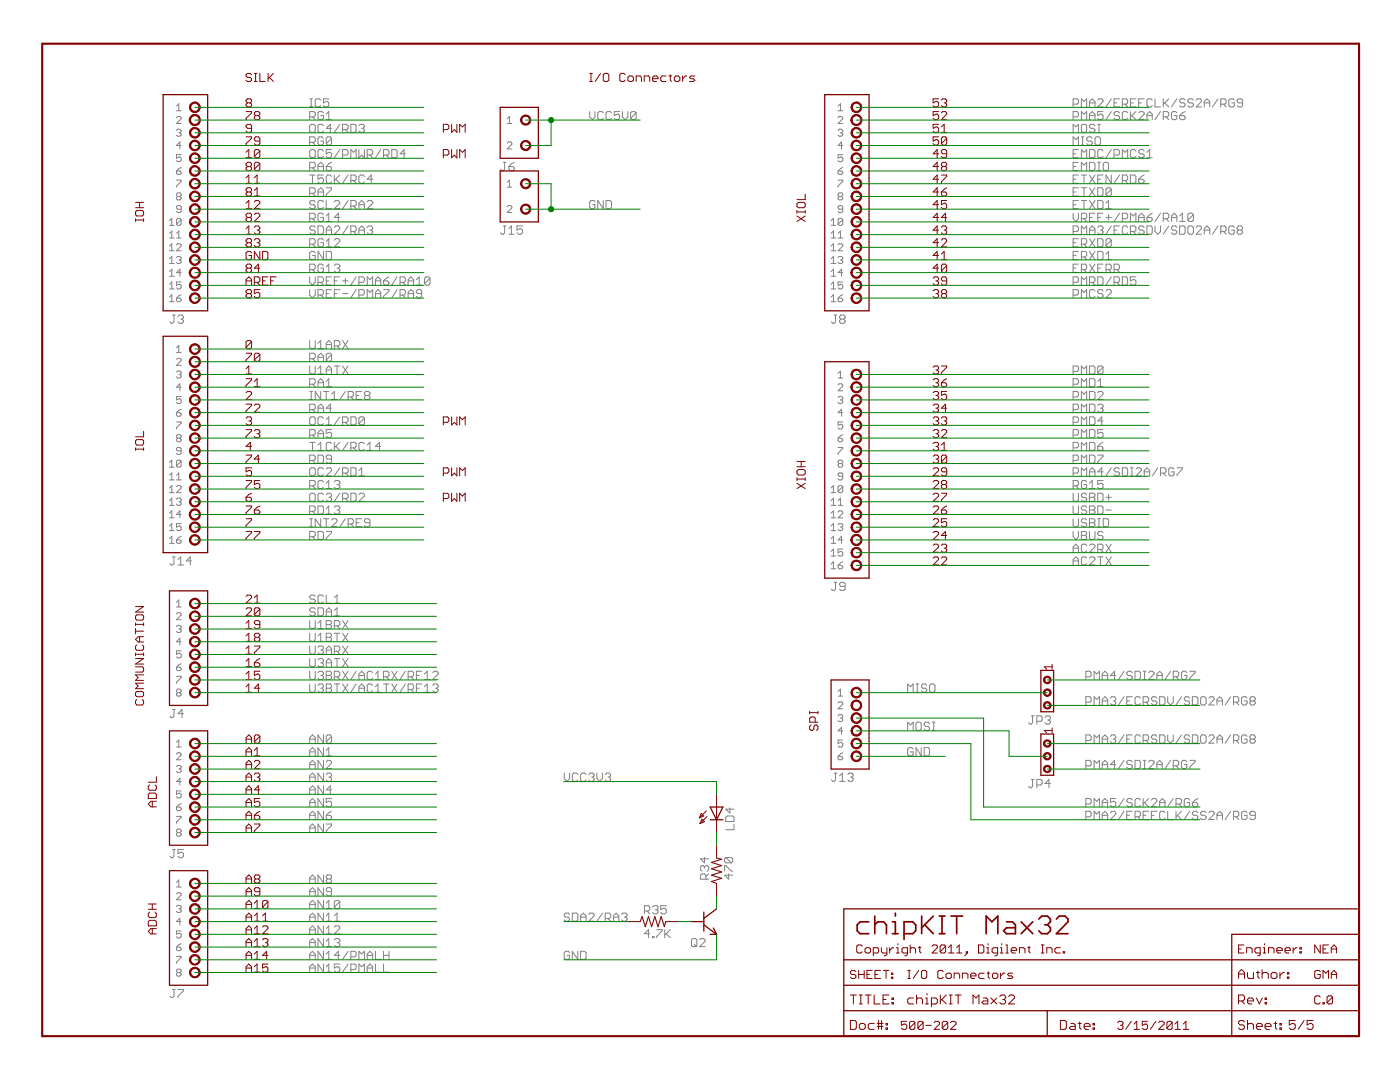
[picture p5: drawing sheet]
<svg xmlns="http://www.w3.org/2000/svg" width="279mm" height="216mm" viewBox="0 0 279 216" stroke-linecap="round" stroke-linejoin="round" font-family="sans-serif">
<g fill="none" stroke="#808080" stroke-width=".2">
<path d="M61.8 19.7h.6M62.1 19.7v1.6M64 20l-.3-.3h-.5l-.3 .3v1.1l.3 .2h.5l.3-.2M65.6 19.7h-1v.8l.5-.3h.3l.2 .3v.6l-.2 .2h-.6l-.2-.2M219.1 20l.2-.3h.6l.2 .3v.2l-1 1.1h1M221.8 19.7l-1.1 1.6M223.4 19.7h-1.1v1.6h1.1M226.7 19.7h-1.1v1.6h1.1M228.3 19.7h-1.1v1.6M230 20l-.3-.3h-.5l-.3 .3v1.1l.3 .2h.5l.3-.2M230.5 19.7v1.6h1.1M232.2 19.7v1.6"/>
<path d="M233.3 19.7l-1.1 1.1M234.9 19.7l-1.1 1.6M236.5 20l-.2-.3h-.6l-.3 .3v.2l.3 .3h.6l.2 .3v.3l-.2 .2h-.6l-.3-.2M238.2 20l-.3-.3h-.6l-.2 .3v.2l.2 .3h.6l.3 .3v.3l-.3 .2h-.6l-.2-.2M238.7 20l.3-.3h.5l.3 .3v.2l-1.1 1.1h1.1M243.1 19.7l-1.1 1.6M246.3 20l-.2-.3h-.6l-.3 .3v1.1l.3 .2h.6l.2-.2v-.6h-.5M35.2 21.2l.5-.5v1.4M35.2 23.5l.2-.3h.5l.3 .3v.2l-1 .9h1M35.2 26l.2-.2h.5l.3 .2v.2l-.3 .3M35.2 34.1h.7l.3 .2v.3l-.3 .2h-.5l-.2-.2zM35.2 35.9h1v.3l-1 .9v.2"/>
<path d="M35.2 22.1h1M35.4 39.2l-.2-.3 .2-.4h.5l.3 .2v.2l-.3 .3M35.4 39.2l-.2 .2v.3l.2 .2h.5l.3-.2v-.3l-.3-.2M35.4 39.2h.5M35.7 26.5h.2M35.9 26.5l.3 .2v.3l-.3 .2h-.5l-.2-.2M36.2 30.9h-1v.7l.5-.3h.2l.3 .3v.4l-.3 .3h-.5l-.2-.3M36.2 29h-1l.7-.7v1.4M36.2 33.4l-1 .7M61.8 33.5h.9l.2-.3v-.5l-.2-.3h-.9v1.6M61.8 23.3h.9l.2-.2v-.6l-.2-.2h-.9v1.6M61.8 25.1l.3-.3h.6l.2 .3v1.1l-.2 .2h-.6l-.3-.2z"/>
<path d="M61.8 28.4h.9l.2-.2v-.6l-.2-.3h-.9v1.7M61.8 38.6h.9l.2-.3v-.5l-.2-.3h-.9v1.6M61.8 34.9h1.1M61.8 21.3h.6M62.1 29.8h.6l.2 .3v1.1l-.2 .3h-.6l-.3-.3v-1.1zM62.4 34.9v1.7M62.4 23.3l.5 .6M62.4 28.4l.5 .6M62.4 33.5l.5 .5M62.4 38.6l.5 .5M63.5 33.2h1.1M63.5 34v-1.1l.5-.5 .6 .5v1.1"/>
<path d="M63.5 39.1v-1.1l.5-.5 .6 .5v1.1M63.5 38.3h1.1M64.6 34.9h-1.1v.9l.5-.3h.3l.3 .3v.5l-.3 .3h-.6l-.2-.3M64.6 22.5l-.3-.2h-.6l-.2 .2v1.1l.2 .3h.6l.3-.3v-.5h-.6M64.6 25.1l-.3-.3h-.6l-.2 .3v1.1l.2 .2h.6l.3-.2M64.6 27.6l-.3-.3h-.6l-.2 .3v1.1l.2 .3h.6l.3-.3v-.5h-.6M64.6 30.1l-.3-.3h-.6l-.2 .3v1.1l.2 .3h.6l.3-.3M65.1 33.2h.8l.3 .3v.2l-.3 .3h-.5l-.3-.3zM65.1 37.5h1.1v.3l-1.1 1v.3M65.1 22.8l.5-.5v1.6M65.1 23.9h1.1M66.2 27.6l-.3-.3h-.5l-.3 .3v1.1"/>
<path d="M66.2 29.8h-1.1v.9l.5-.3h.3l.3 .3v.5l-.3 .3h-.5l-.3-.3M66.2 35.2l-.3-.3h-.5l-.3 .3v1.1l.3 .3h.5l.3-.3M66.2 27.6v1.1l-.3 .3h-.5l-.3-.3M66.2 25.6h-1.1l.8-.8v1.6M66.2 27.6l-1.1 1.1M66.2 32.4l-.6 .3-.5 .5M66.7 34.9v1.7M67 35.8l.8 .8M67.8 29.8l-1.1 1.7M67.8 24.8l-1.1 1.6M67.8 34.9l-1.1 1.1M68.4 30.9h.8l.3-.2v-.6l-.3-.3h-.8v1.7"/>
<path d="M68.4 25.9h.8l.3-.3v-.5l-.3-.3h-.8v1.6M68.9 25.9l.6 .5M69.5 34.9l-1.1 1.7M70 24.8h.8l.3 .3v1.1l-.3 .2h-.8zM70 31.5v-1.7l.5 .6 .6-.6v1.7M70 36h.8l.3-.2v-.6l-.3-.3h-.8v1.7M70.5 36l.6 .6M71.6 29.8v1.7l.6-.6 .5 .6v-1.7M71.6 25.1l.3-.3h.5l.3 .3v.2l-.3 .3M72.2 25.6h.2M72.4 25.6l.3 .3v.3l-.3 .2h-.5l-.3-.2M72.7 35.2l-.3-.3h-.5l-.3 .3v1.1l.3 .3h.5l.3-.3"/>
<path d="M73.3 30.9h.8l.3-.2v-.6l-.3-.3h-.8v1.7M73.8 30.9l.6 .6M74.4 35.8h-1.1l.8-.9v1.7M76 29.8l-1.1 1.7M76.5 30.9h.8l.3-.2v-.6l-.3-.3h-.8v1.7M77.1 30.9l.5 .6M78.2 29.8h.8l.2 .3v1.1l-.2 .3h-.8zM80.9 30.7h-1.1l.8-.9v1.7M100.5 32.4h.5M100.7 32.4v1.3l-.2 .3h-.3l-.3-.3M101.2 24.6h1M101.2 23.7l.5-.5v1.4"/>
<path d="M101.2 36.4l.5-.5v1.4M101.2 28.6l.3-.3h.4l.3 .3v.2l-1 .9h1M101.2 37.3h1M101.6 33.2h.8l.2 .3v.2l-.2 .3h-.6l-.2-.3zM102.6 32.4l-.5 .3-.5 .5M117.7 22.3v1l.5 .6 .5-.6v-1M120.4 22.5l-.3-.2h-.5l-.3 .2v1.1l.3 .3h.5l.3-.3M122 22.5l-.2-.2h-.6l-.3 .2v1.1l.3 .3h.6l.2-.3M123.7 22.3h-1.1v.8l.5-.3h.3l.3 .3v.5l-.3 .3h-.5l-.3-.3M124.2 22.3v1l.6 .6 .5-.6v-1M127 22.5l-.3-.2h-.6l-.2 .2v1.1M127 22.5v1.1l-.3 .3h-.6l-.2-.3"/>
<path d="M127 22.5l-1.1 1.1M167.3 21.2l.4-.5v1.4M167.3 22.1h.9M167.3 23.5l.2-.3h.4l.3 .3v.2l-.9 .9h.9M167.3 26l.2-.2h.4l.3 .2v.2l-.3 .3M167.3 34.1h.6l.3 .2v.3l-.3 .2h-.4l-.2-.2zM167.3 35.9h.9v.3l-.9 .9v.2M167.5 39.2l-.2-.3 .2-.4h.4l.3 .2v.2l-.3 .3M167.5 39.2l-.2 .2v.3l.2 .2h.4l.3-.2v-.3l-.3-.2M167.5 39.2h.4M167.7 26.5h.2M167.9 26.5l.3 .2v.3l-.3 .2h-.4l-.2-.2"/>
<path d="M168.2 30.9h-.9v.7l.4-.3h.2l.3 .3v.4l-.3 .3h-.4l-.2-.3M168.2 29h-.9l.6-.7v1.4M168.2 33.4l-.9 .7M214.2 33.2h.5M214.2 20.8h.8l.2-.3v-.5l-.2-.3h-.8v1.6M214.2 23.3h.8l.2-.2v-.6l-.2-.2h-.8v1.6M214.2 26.4v-1.6l.5 .5 .5-.5v1.6M214.2 29v-1.7l.5 .6 .5-.6v1.7M214.2 30.7h.5M214.2 35.8h.5M214.2 38.3h.5M215.2 32.4h-1v1.6h1"/>
<path d="M215.2 29.8h-1v1.7h1M215.2 34.9h-1v1.7h1M215.2 37.5h-1v1.6h1M215.8 21.3v-1.6l.5 .5 .6-.5v1.6M215.8 23.9v-1.6l.5 .5 .6-.5v1.6M215.8 31.5v-1.7l.5 .6 .6-.6v1.7M215.8 34v-1.6l.5 .5 .6-.5v1.6M215.8 29h.5M215.8 27.3h.5M215.8 34.9h1.1M215.8 37.5h1.1M216.1 24.8h.5l.3 .3v1.1l-.3 .2h-.5l-.3-.2v-1.1z"/>
<path d="M216.1 27.3v1.7M216.3 34.9v1.7M216.3 37.5v1.6M217.4 32.4h.8l.3 .3v1l-.3 .3h-.8zM217.4 21.3v-1.1l.6-.5 .5 .5v1.1M217.4 23.9v-1.1l.6-.5 .5 .5v1.1M217.4 29.8h.8l.3 .3v1.1l-.3 .3h-.8zM217.4 34.9l1.1 1.7M217.4 37.5l1.1 1.6M217.4 20.5h1.1M217.4 23.1h1.1M218 27.6l-.3-.3h-.5l-.3 .3v.3l.3 .3h.5l.3 .2v.3l-.3 .3h-.5l-.3-.3"/>
<path d="M218.5 25.1l-.3-.3h-.5l-.3 .3v.2l.3 .3h.5l.3 .3v.3l-.3 .2h-.5l-.3-.2M218.5 34.9l-1.1 1.7M218.5 37.5l-1.1 1.6M218.8 27.3h.5l.3 .3v1.1l-.3 .3h-.5l-.3-.3v-1.1zM219.1 34h.5M219.1 32.4h.5M219.1 37.5h.8l.2 .3v1l-.2 .3h-.8zM219.1 24.8h.5M219.1 26.4h.5M219.1 35.8h.5M219.3 24.8v1.6M219.3 32.4v1.6"/>
<path d="M220.1 22.3h-1v.8l.5-.3h.3l.2 .3v.5l-.2 .3h-.6l-.2-.3M220.1 30.1l-.2-.3h-.6l-.2 .3v1.1l.2 .3h.6l.2-.3M220.1 34.9h-1v1.7h1M220.4 32.4h.6l.2 .3v1l-.2 .3h-.6l-.2-.3v-1zM221.8 29.8l-1.1 1.7M221.8 37.8l-1.1 1M221.8 34.9v1.7l-1.1-1.7v1.7M221.8 37.8l-.3-.3h-.5l-.3 .3v1M221.8 37.8v1l-.3 .3h-.5l-.3-.3M221.8 22.3l-1.1 1.6M222.3 30.9h.8l.3-.2v-.6l-.3-.3h-.8v1.7M222.3 20.5h.6"/>
<path d="M223.4 22.5l-.3-.2h-.5l-.3 .2v.3l.3 .3h.5l.3 .2v.3l-.3 .3h-.5l-.3-.3M223.4 34.9l-1.1 1.7M224 20.8h.8l.2-.3v-.5l-.2-.3h-.8v1.6M224 31.5v-1.7l.5 .6 .5-.6v1.7M224 36h.8l.2-.2v-.6l-.2-.3h-.8v1.7M224.5 36l.5 .6M224.5 20.8l.5 .5M225 22.5l-.2-.2h-.6l-.2 .2v1.1l.2 .3h.6l.2-.3M225.6 22.3v1.6M225.6 34.9h.8l.3 .3v1.1l-.3 .3h-.8zM225.6 20.5h.5M225.9 23.1l.8 .8"/>
<path d="M226.7 30.1l-.3-.3h-.5l-.3 .3v1.1l.3 .3h.5l.3-.3M226.7 22.3l-1.1 1M227.2 35.8h.8l.3 .2v.3l-.3 .3h-.5l-.3-.3zM227.2 22.5l.3-.2h.5l.3 .2v.3l-1.1 1.1h1.1M227.2 20.5h.6M228.3 30.1l-.3-.3h-.5l-.3 .3v.3l.3 .3h.5l.3 .2v.3l-.3 .3h-.5l-.3-.3M228.3 34.9l-.5 .3-.6 .6M228.9 30.4l.5-.6v1.7M228.9 23.9v-1.1l.5-.5 .6 .5v1.1M228.9 31.5h1.1M228.9 23.1h1.1M231.6 22.3l-1.1 1.6"/>
<path d="M232.2 23.3h.8l.3-.2v-.6l-.3-.2h-.8v1.6M232.5 20.5l.8 .8M232.7 23.3l.6 .6M234.9 22.5l-.3-.2h-.5l-.3 .2v1.1l.3 .3h.5l.3-.3v-.5h-.5M235.4 23.1h.9l.2 .2v.3l-.2 .3h-.6l-.3-.3zM236.5 22.3l-.5 .2-.6 .6M240.3 20.5h1.1M240.3 21.3v-1.1l.6-.5 .5 .5v1.1M243.6 20.8h.8l.3-.3v-.5l-.3-.3h-.8v1.6M244.2 20.8l.5 .5M248 20.5h-.9l-.2-.3v-.2l.2-.3h.6l.3 .3v1.1l-.3 .2h-.6l-.2-.2M33.8 45h1"/>
<path d="M33.8 47.5h1M33.8 50h1M33.8 52.6h1M33.8 55.1h1M33.8 57.7h1M33.8 44l.5-.4v1.4M33.8 46.6l.5-.5v1.4M33.8 49.1l.5-.5v1.4M33.8 51.6l.5-.4v1.4M33.8 54.2l.5-.5v1.4M33.8 56.7l.5-.4v1.4M33.8 59.3l.5-.5v1.4"/>
<path d="M35.2 46.6l.5-.5v1.4M35.2 48.9l.2-.3h.5l.3 .3v.2l-1 .9h1M35.2 51.4l.2-.2h.5l.3 .2v.2l-.3 .3M35.2 59.5h.7l.3 .2v.2l-.3 .3h-.5l-.2-.3zM35.2 47.5h1M35.7 51.9h.2M35.9 51.9l.3 .2v.2l-.3 .3h-.5l-.2-.3M36.2 41.7h-.8l-.2-.2 .2-.5h.5l.3 .3v.9l-.3 .2h-.5l-.2-.2M36.2 43.8v.9l-.3 .3h-.5l-.2-.3M36.2 56.3h-1v.6l.5-.2 .5 .2v.5l-.3 .3h-.5l-.2-.3M36.2 54.4h-1l.7-.7v1.4M36.2 43.8l-.3-.2h-.5l-.2 .2v.9"/>
<path d="M36.2 43.8l-1 .9M36.2 58.8l-.5 .2-.5 .5M61.8 43.6h.9l.2-.2v-.6l-.2-.3h-.9v1.7M61.8 48.7h.9l.2-.3v-.5l-.2-.3h-.9v1.7M61.8 53.8h.9l.2-.3v-.5l-.2-.3h-.9v1.7M61.8 55.2v1.1l.6 .6 .5-.6v-1.1M61.8 57.8v1.1l.6 .5 .5-.5v-1.1M62.4 43.6l.5 .6M62.4 48.7l.5 .6M62.4 53.8l.5 .6M62.9 50.5l-.2-.3h-.6l-.3 .3v1l.3 .3h.6l.2-.3v-.5h-.5M62.9 45.4l-.2-.3h-.6l-.3 .3v.2l.3 .3h.6l.2 .3v.2l-.2 .3h-.6l-.3-.3"/>
<path d="M62.9 40.3l-.2-.3h-.6l-.3 .3v.3l.3 .3h.6l.2 .2v.3l-.2 .3h-.6l-.3-.3M63.5 56.3h.8l.3-.3v-.5l-.3-.3h-.8v1.7M63.5 45.1h.8l.3 .3v1l-.3 .3h-.8zM63.5 58.9h.8l.3-.3v-.5l-.3-.3h-.8v1.6M64 56.3l.6 .6M64 58.9l.6 .5M64.6 40.3l-.3-.3h-.6l-.2 .3v1.1l.2 .3h.6l.3-.3M64.6 42.8l-.3-.3h-.6l-.2 .3v1.1l.2 .3h.6l.3-.3v-.5h-.6M64.6 47.9l-.3-.3h-.6l-.2 .3v1.1l.2 .3h.6l.3-.3v-.6h-.6M64.6 50.2v1.6l-1.1-1.6v1.6M64.6 53l-.3-.3h-.6l-.2 .3v1.1l.2 .3h.6l.3-.3v-.6h-.6M65.1 50.2h.8l.3 .3v1l-.3 .3h-.8z"/>
<path d="M65.1 40v1.7h1.1M65.1 46.7v-1.1l.5-.5 .6 .5v1.1M65.1 56h.5M65.1 44.2h1.1M65.1 43.1l.5-.6v1.7M65.1 48.2l.5-.6v1.7M65.1 53.3l.5-.6v1.7M65.1 45.9h1.1M65.1 49.3h1.1M65.1 54.4h1.1M65.1 58.6h.5M66.2 55.2h-1.1v1.7h1.1"/>
<path d="M66.2 57.8h-1.1v1.6h1.1M66.7 45.4l.3-.3h.5l.3 .3v.2l-1.1 1.1h1.1M66.7 56h.6M66.7 47.9l.3-.3h.5l.3 .3v.3l-1.1 1.1h1.1M66.7 40.3l.3-.3h.5l.3 .3v.3l-1.1 1.1h1.1M66.7 53l.3-.3h.5l.3 .3v.3l-.3 .2M66.7 58.6h.6M67.3 53.5h.2M67.5 53.5l.3 .3v.3l-.3 .3h-.5l-.3-.3M67.8 55.2h-1.1v1.7M67.8 57.8h-1.1v1.6M67.8 43.4h-1.1l.8-.9v1.7"/>
<path d="M68.4 56h1.1M68.4 58.6h1.1M68.9 55.5v1.1M69.5 40l-1.1 1.7M69.5 45.1l-1.1 1.6M70 46.2h.8l.3-.3v-.5l-.3-.3h-.8v1.6M70 41.1h.8l.3-.2v-.6l-.3-.3h-.8v1.7M70.5 41.1l.6 .6M70.5 46.2l.6 .5M71.1 55.2l-1.1 1.7M71.1 57.8l-1.1 1.6M71.6 56.3h.8l.3-.3v-.5l-.3-.3h-.8v1.7"/>
<path d="M71.6 41.7v-1.1l.6-.6 .5 .6v1.1M71.6 46.7v-1.1l.6-.5 .5 .5v1.1M71.6 58.9h.8l.3-.3v-.5l-.3-.3h-.8v1.6M71.6 40.9h1.1M71.6 45.9h1.1M73.3 45.4l.2-.3h.6l.3 .3v.2l-.3 .3M73.3 56.9v-1.7l.5 .6 .6-.6v1.7M73.3 59.4v-1.6l.5 .5 .6-.5v1.6M73.3 40.3l.2-.3h.6l.3 .3v.3l-1.1 1.1h1.1M73.8 45.9h.3M74.1 45.9l.3 .3v.2l-.3 .3h-.6l-.2-.3M74.9 56h1.1"/>
<path d="M74.9 56.9v-1.1l.5-.6 .6 .6v1.1M74.9 59.4v-1.1l.5-.5 .6 .5v1.1M74.9 58.6h1.1M76.5 56h.8l.3 .3v.3l-.3 .3h-.5l-.3-.3zM76.5 57.8h1.1v.3l-1.1 1v.3M77.6 55.2l-1.1 .8M79.2 55.2l-1 1.7M79.2 57.8l-1 1.6M79.8 56.3h.8l.3-.3v-.5l-.3-.3h-.8v1.7M79.8 58.9h.8l.3-.3v-.5l-.3-.3h-.8v1.6M80.3 56.3l.6 .6M80.3 58.9l.6 .5"/>
<path d="M81.4 56h1.1M81.4 56.9v-1.1l.6-.6 .5 .6v1.1M81.4 59.4v-1.1l.6-.5 .5 .5v1.1M81.4 58.6h1.1M83.1 56.9h1.1M83.1 55.8l.6-.6v1.7M84.2 58.6h-.8l-.3-.3v-.2l.3-.3h.5l.3 .3v1l-.3 .3h-.5l-.3-.3M85.8 55.5l-.2-.3h-.6l-.3 .3v1.1M85.8 55.5v1.1l-.2 .3h-.6l-.3-.3M85.8 55.5l-1.1 1.1M100.5 45.1h.5M100.7 45.1v1.3l-.2 .3h-.3l-.3-.3"/>
<path d="M101.2 41.3l.3-.3h.4l.3 .3v.2l-1 .9h1M101.6 46.7h1M101.6 45.6l.5-.5v1.6M104.3 45.1h-1.1v.8l.5-.3h.3l.3 .3v.5l-.3 .3h-.5l-.3-.3M118.7 40.3l-.2-.3h-.6l-.2 .3v1.1l.2 .3h.6l.2-.3v-.5h-.5M120.4 40v1.7l-1.1-1.7v1.7M120.9 40h.9l.2 .3v1.1l-.2 .3h-.9zM165.9 44l.4-.4v1.4M165.9 46.6l.4-.5v1.4M165.9 49.1l.4-.5v1.4M165.9 51.6l.4-.4v1.4M165.9 54.2l.4-.5v1.4"/>
<path d="M165.9 56.7l.4-.4v1.4M165.9 59.3l.4-.5v1.4M165.9 45h.9M165.9 47.5h.9M165.9 50h.9M165.9 52.6h.9M165.9 55.1h.9M165.9 57.7h.9M167.3 46.6l.4-.5v1.4M167.3 48.9l.2-.3h.4l.3 .3v.2l-.9 .9h.9M167.3 51.4l.2-.2h.4l.3 .2v.2l-.3 .3M167.3 59.5h.6l.3 .2v.2l-.3 .3h-.4l-.2-.3z"/>
<path d="M167.3 47.5h.9M167.7 51.9h.2M167.9 51.9l.3 .2v.2l-.3 .3h-.4l-.2-.3M168.2 41.7h-.7l-.2-.2 .2-.5h.4l.3 .3v.9l-.3 .2h-.4l-.2-.2M168.2 43.8v.9l-.3 .3h-.4l-.2-.3M168.2 56.3h-.9v.6l.6-.2 .3 .2v.5l-.3 .3h-.4l-.2-.3M168.2 54.4h-.9l.6-.7v1.4M168.2 43.8l-.3-.2h-.4l-.2 .2v.9M168.2 43.8l-.9 .9M168.2 58.8l-.5 .2-.4 .5M214.2 46.2h.8l.2-.3v-.5l-.2-.3h-.8v1.6M214.2 56.3h.8l.2-.3v-.5l-.2-.3h-.8v1.7"/>
<path d="M214.2 42.5v1.1l.5 .6 .5-.6v-1.1M214.2 58.9h.8l.2-.3v-.5l-.2-.3h-.8v1.6M214.2 51h.5M214.2 40.9h.5M214.2 48.4h.5M214.2 53.5h.5M215.2 50.2h-1v1.6h1M215.2 40h-1v1.7h1M215.2 47.6h-1v1.7h1M215.2 52.7h-1v1.7h1M215.8 43.6h.8l.3-.2v-.6l-.3-.3h-.8v1.7M215.8 46.7v-1.6l.5 .5 .6-.5v1.6"/>
<path d="M215.8 48.7h.8l.3-.3v-.5l-.3-.3h-.8v1.7M215.8 51.3h.8l.3-.3v-.5l-.3-.3h-.8v1.6M215.8 53.8h.8l.3-.3v-.5l-.3-.3h-.8v1.7M215.8 56.9v-1.7l.5 .6 .6-.6v1.7M215.8 59.4v-1.6l.5 .5 .6-.5v1.6M215.8 40h1.1M216.3 43.6l.6 .6M216.3 40v1.7M216.3 48.7l.6 .6M216.3 51.3l.6 .5M216.3 53.8l.6 .6M217.4 56.3h.8l.3-.3v-.5l-.3-.3h-.8v1.7"/>
<path d="M217.4 46.7v-1.1l.6-.5 .5 .5v1.1M217.4 43.4h.6M217.4 40l1.1 1.7M217.4 45.9h1.1M217.4 47.6l1.1 1.7M217.4 50.2l1.1 1.6M217.4 52.7l1.1 1.7M218 56.3l.5 .6M218.5 42.5h-1.1v1.7h1.1M218.5 58.1l-.3-.3h-.5l-.3 .3v1l.3 .3h.5l.3-.3M218.5 40l-1.1 1.7M218.5 47.6l-1.1 1.7"/>
<path d="M218.5 50.2l-1.1 1.6M218.5 52.7l-1.1 1.7M219.1 50.2h.8l.2 .3v1l-.2 .3h-.8zM219.1 45.4l.2-.3h.6l.2 .3v.2l-.2 .3M219.1 55.2h.8l.2 .3v1.1l-.2 .3h-.8zM219.1 43.4h.5M219.1 40h.8l.2 .3v1.1l-.2 .3h-.8zM219.1 47.6h.8l.2 .3v1.1l-.2 .3h-.8zM219.1 53.5h.5M219.6 45.9h.3M219.9 45.9l.2 .3v.2l-.2 .3h-.6l-.2-.3M220.1 42.5h-1v1.7"/>
<path d="M220.1 52.7h-1v1.7h1M220.1 58.1l-.2-.3h-.6l-.2 .3v.2l.2 .3h.6l.2 .3v.2l-.2 .3h-.6l-.2-.3M220.7 51.8h1.1M220.7 43.4h1.1M220.7 40.6l.5-.6v1.7M220.7 50.7l.5-.5v1.6M220.7 41.7h1.1M220.7 53.8h.8l.3-.3v-.5l-.3-.3h-.8v1.7M220.7 58.1l.3-.3h.5l.3 .3v.2l-1.1 1.1h1.1M221.2 42.8v1.1M221.2 53.8l.6 .6M221.8 47.9l-.3-.3h-.5l-.3 .3v1.1"/>
<path d="M221.8 47.9v1.1l-.3 .3h-.5l-.3-.3M221.8 45.1l-1.1 1.6M221.8 47.9l-1.1 1.1M221.8 55.2l-1.1 1.7M222.3 56.3h.8l.3-.3v-.5l-.3-.3h-.8v1.7M222.3 53.8h.8l.3-.3v-.5l-.3-.3h-.8v1.7M222.3 45.9h.6M222.9 53.8l.5 .6M222.9 56.3l.5 .6M223.4 45.1h-1.1v1.6h1.1M223.4 42.5l-1.1 1.7M224 55.2h.8l.2 .3v1.1l-.2 .3h-.8z"/>
<path d="M224 43.6h.8l.2-.2v-.6l-.2-.3h-.8v1.7M225 45.4l-.2-.3h-.6l-.2 .3v1l.2 .3h.6l.2-.3M225.6 46.2h.8l.3-.3v-.5l-.3-.3h-.8v1.6M225.6 44.2v-1.7l.5 .6 .6-.6v1.7M226.1 46.2l.6 .5M226.7 55.2h-1.1v.8l.5-.2h.3l.3 .2v.6l-.3 .3h-.5l-.3-.3M227.2 43.4h1.1M227.2 44.2v-1.1l.6-.6 .5 .6v1.1M228.3 45.4l-.3-.3h-.5l-.3 .3v.2l.3 .3h.5l.3 .3v.2l-.3 .3h-.5l-.3-.3M228.9 45.1h.8l.3 .3v1l-.3 .3h-.8zM228.9 43.4h.8l.3 .2v.3l-.3 .3h-.5l-.3-.3zM230 42.5l-1.1 .9"/>
<path d="M230.5 45.1v1.1l.6 .5 .5-.5v-1.1M231.6 42.5l-1.1 1.7M232.2 43.6h.8l.3-.2v-.6l-.3-.3h-.8v1.7M232.7 43.6l.6 .6M233.3 45.1l-1.1 1.6M233.8 43.4h1.1M233.8 44.2v-1.1l.6-.6 .5 .6v1.1M234.9 45.4l-.3-.3h-.5l-.3 .3v.2l.3 .3h.5l.3 .3v.2l-.3 .3h-.5l-.3-.3M235.4 45.1h.9l.2 .3v1l-.2 .3h-.9zM235.4 44.2h1.1M235.4 43.1l.6-.6v1.7M237.3 45.1h.6l.3 .3v1l-.3 .3h-.6l-.2-.3v-1z"/>
<path d="M238.2 42.8l-.3-.3h-.6l-.2 .3v1.1M238.2 42.8v1.1l-.3 .3h-.6l-.2-.3M238.2 42.8l-1.1 1.1M238.7 45.4l.3-.3h.5l.3 .3v.2l-1.1 1.1h1.1M240.3 46.7v-1.1l.6-.5 .5 .5v1.1M240.3 45.9h1.1M243.1 45.1l-1.1 1.6M243.6 46.2h.8l.3-.3v-.5l-.3-.3h-.8v1.6M244.2 46.2l.5 .5M246.3 45.4l-.2-.3h-.6l-.3 .3v1l.3 .3h.6l.2-.3v-.5h-.5M247.1 45.9l-.2 .3v.2l.2 .3h.6l.3-.3v-.2l-.3-.3M247.1 45.9l-.2-.3v-.2l.2-.3h.6l.3 .3v.2l-.3 .3"/>
<path d="M247.1 45.9h.6M33.8 60.2h1M34.4 62.9h.6M34.7 62.9v1.3l-.3 .3h-.2l-.3-.3M35.2 69.4l.5-.4v1.4M35.2 71.7l.2-.2h.5l.3 .2v.3l-1 .9h1M35.2 74.3l.2-.3h.5l.3 .3v.2l-.3 .2M35.2 70.4h1M35.5 63.2l.3-.3h.5l.3 .3v.2l-.3 .3M35.7 74.7h.2M35.9 74.7l.3 .3v.2l-.3 .2h-.5l-.2-.2M36.1 63.7h.2"/>
<path d="M36.2 79.1h-1v.7l.5-.2 .5 .2v.5l-.3 .2h-.5l-.2-.2M36.2 77.3h-1l.7-.7v1.4M36.3 63.7l.3 .3v.2l-.3 .3h-.5l-.3-.3M61.8 67.9v1.4l.3 .3h.6l.2-.3v-1.4M61.8 71.6h.9l.2-.3v-.6l-.2-.2h-.9v1.6M61.8 73v1.4l.3 .2h.6l.2-.2v-1.4M61.8 76.7h.9l.2-.3v-.6l-.2-.2h-.9v1.6M61.8 78.1h.6M61.8 79.7h.6M62.1 78.1v1.6M62.4 71.6l.5 .5M62.4 76.7l.5 .5"/>
<path d="M63.5 72.1v-1.1l.5-.5 .6 .5v1.1M63.5 77.2v-1.1l.5-.5 .6 .5v1.1M63.5 74.6h1.1M63.5 69.6h1.1M63.5 68.5l.5-.6v1.7M63.5 73.6l.5-.6v1.6M63.5 71.3h1.1M63.5 76.4h1.1M64 78.1v1.6l-1.1-1.6v1.6M64.6 78.1h1M65.1 69.6v-1.1l.5-.6 .6 .6v1.1M65.1 74.6v-1l.5-.6 .6 .6v1"/>
<path d="M65.1 78.1v1.6M65.1 76.1l.5-.5v1.6M65.1 77.2h1.1M65.1 68.7h1.1M65.1 73.8h1.1M66.2 70.7l-.3-.2h-.5l-.3 .2v1.1M66.2 70.7v1.1l-.3 .3h-.5l-.3-.3M66.2 78.7l.5-.6v1.6M66.2 79.7h1.1M66.2 70.7l-1.1 1.1M66.7 69h.8l.3-.3v-.5l-.3-.3h-.8v1.7M66.7 73h1.1"/>
<path d="M67.3 73v1.6M67.3 69l.5 .6M68.4 67.9l1.1 1.7M68.4 73l1.1 1.6M68.9 78.1l-1.1 1.6M69.5 79.2h.8l.2-.3v-.5l-.2-.3h-.8v1.6M69.5 67.9l-1.1 1.7M69.5 73l-1.1 1.6M70 79.2l.5 .5M71.1 78.9h.5M72.2 78.1h-1.1v1.6h1.1M73 78.9l-.3-.2v-.3l.3-.3h.5l.3 .3v.3l-.3 .2"/>
<path d="M73 78.9l-.3 .3v.3l.3 .2h.5l.3-.2v-.3l-.3-.3M73 78.9h.5M165.9 60.2h.9M166.5 62.9h.5M166.8 62.9v1.3l-.3 .3h-.3l-.3-.3M167.3 74.5l.4-.5v1.4M167.3 76.8l.2-.2h.4l.3 .2v.2l-.9 1h.9M167.3 79.3l.2-.2h.4l.3 .2v.3l-.3 .2M167.3 75.4h.9M167.7 79.8h.2M167.8 63.7l-.2 .3v.2l.2 .3h.6l.3-.3v-.2l-.3-.3M167.8 63.7l-.2-.3v-.2l.2-.3h.6l.3 .3v.2l-.3 .3"/>
<path d="M167.8 63.7h.6M167.9 79.8l.3 .3v.2l-.3 .2h-.4l-.2-.2M214.2 74.1h.8l.2-.3v-.5l-.2-.3h-.8v1.6M214.2 76.7h.8l.2-.3v-.6l-.2-.2h-.8v1.6M214.2 79.2h.8l.2-.3v-.5l-.2-.3h-.8v1.6M215.8 74.6v-1.6l.5 .6 .6-.6v1.6M215.8 77.2v-1.6l.5 .5 .6-.5v1.6M215.8 79.7v-1.6l.5 .6 .6-.6v1.6M217.4 73h.8l.3 .3v1.1l-.3 .2h-.8zM217.4 75.6h.8l.3 .2v1.1l-.3 .3h-.8zM217.4 78.1h.8l.3 .3v1.1l-.3 .2h-.8zM219.1 76.1l.5-.5v1.6"/>
<path d="M219.1 78.4l.2-.3h.6l.2 .3v.3l-1 1h1M219.1 77.2h1M220.1 73.3l-.2-.3h-.6l-.2 .3v1.1M220.1 73.3v1.1l-.2 .2h-.6l-.2-.2M220.1 73.3l-1 1.1M33.8 93.2h1M33.8 95.8h1M33.8 98.3h1M33.8 92.3l.5-.5v1.4M33.8 94.8l.5-.4v1.4M33.8 97.4l.5-.5v1.4M33.8 99.9l.5-.5v1.4"/>
<path d="M35.2 94.8l.5-.4v1.4M35.2 82.3h.7l.3 .3v.2l-.3 .3h-.5l-.2-.3zM35.2 84.2h1v.2l-1 .9v.3M35.2 97.1l.2-.2h.5l.3 .2v.3l-1 .9h1M35.2 99.7l.2-.3h.5l.3 .3v.2l-.3 .2M35.2 95.8h1M35.4 87.4l-.2-.2v-.2l.2-.3h.5l.3 .3v.2l-.3 .2M35.4 87.4l-.2 .3 .2 .4h.5l.3-.2v-.2l-.3-.3M35.4 87.4h.5M36.2 90h-.8l-.2-.3v-.2l.2-.2h.5l.3 .2v.9l-.3 .3h-.5l-.2-.3M36.2 92v1l-.3 .2h-.5l-.2-.2M36.2 92l-.3-.2h-.5l-.2 .2v1"/>
<path d="M36.2 81.7l-.5 .2-.5 .4M36.2 92l-1 1M61.8 81.7h.9l.2-.3v-.5l-.2-.3h-.9v1.7M61.8 83.4l.3-.2h.6l.2 .2v1.1l-.2 .3h-.6l-.3-.3zM61.8 86.8h.9l.2-.3v-.5l-.2-.3h-.9v1.6M61.8 91.9h.9l.2-.3v-.5l-.2-.3h-.9v1.6M61.8 93.6l.3-.3h.6l.2 .3v1.1l-.2 .3h-.6l-.3-.3zM61.8 96.9h.9l.2-.2v-.6l-.2-.2h-.9v1.6M61.8 98.7l.3-.3h.6l.2 .3v1.1l-.2 .2h-.6l-.3-.2zM61.8 88.3h1.1M62.4 88.3v1.6M62.4 81.7l.5 .6"/>
<path d="M62.4 86.8l.5 .5M62.4 91.9l.5 .5M62.4 96.9l.5 .6M63.5 82.3v-1.1l.5-.6 .6 .6v1.1M63.5 87.3v-1l.5-.6 .6 .6v1M63.5 90.8h.8l.3 .3v1.1l-.3 .2h-.8zM63.5 81.4h1.1M63.5 89.9h1.1M63.5 88.8l.5-.5v1.6M63.5 86.5h1.1M64.6 83.4l-.3-.2h-.6l-.2 .2v1.1l.2 .3h.6l.3-.3M64.6 93.6l-.3-.3h-.6l-.2 .3v1.1l.2 .3h.6l.3-.3"/>
<path d="M64.6 96.1l-.3-.2h-.6l-.2 .2v1.1l.2 .3h.6l.3-.3M64.6 98.7l-.3-.3h-.6l-.2 .3v1.1l.2 .2h.6l.3-.2M65.1 93.6l.3-.3h.5l.3 .3v.3l-1.1 1.1h1.1M65.1 98.7l.3-.3h.5l.3 .3v.3l-.3 .2M65.1 83.7l.5-.5v1.6M65.1 96.4l.5-.5v1.6M65.1 84.8h1.1M65.1 97.5h1.1M65.6 99.2h.3M65.9 99.2l.3 .3v.3l-.3 .2h-.5l-.3-.2M66.2 85.7h-1.1v.8l.5-.2h.3l.3 .2v.6l-.3 .2h-.5l-.3-.2M66.2 88.5l-.3-.2h-.5l-.3 .2v1.1l.3 .3h.5l.3-.3"/>
<path d="M66.2 91.6h-.8l-.3-.2v-.3l.3-.3h.5l.3 .3v1.1l-.3 .2h-.5l-.3-.2M66.2 81.4h-1.1l.8-.8v1.7M66.7 88.3v1.6M66.7 96.1l.3-.2h.5l.3 .2v.3l-.3 .3M67 89.1l.8 .8M67.3 96.7h.2M67.5 96.7l.3 .2v.3l-.3 .3h-.5l-.3-.3M67.8 83.2l-1.1 1.6M67.8 88.3l-1.1 1.1M67.8 93.3l-1.1 1.7M67.8 98.4l-1.1 1.6M68.4 84.3h.8l.3-.3v-.6l-.3-.2h-.8v1.6"/>
<path d="M68.4 94.4h.8l.3-.3v-.5l-.3-.3h-.8v1.7M68.4 99.5h.8l.3-.3v-.5l-.3-.3h-.8v1.6M68.9 84.3l.6 .5M68.9 94.4l.6 .6M68.9 99.5l.6 .5M69.5 88.3l-1.1 1.6M70 83.2h.8l.3 .2v1.1l-.3 .3h-.8zM70 89.4h.8l.3-.3v-.6l-.3-.2h-.8v1.6M70 93.3h.8l.3 .3v1.1l-.3 .3h-.8zM70 98.4h.8l.3 .3v1.1l-.3 .2h-.8zM70.5 89.4l.6 .5M71.6 98.7l.3-.3h.5l.3 .3v.3l-1.1 1h1.1"/>
<path d="M71.6 95h1.1M71.6 93.9l.6-.6v1.7M72.7 83.4l-.3-.2h-.5l-.3 .2v1.1M72.7 88.5l-.3-.2h-.5l-.3 .2v1.1l.3 .3h.5l.3-.3M72.7 83.4v1.1l-.3 .3h-.5l-.3-.3M72.7 83.4l-1.1 1.1M73.3 89.9h1.1M73.3 88.8l.5-.5v1.6M76 89.1h-1.1l.8-.8v1.6M165.9 97.4l.4-.5v1.4M165.9 99.9l.4-.5v1.4M165.9 98.3h.9"/>
<path d="M167.3 99.9l.4-.5v1.4M167.3 87.4h.6l.3 .3v.2l-.3 .2h-.4l-.2-.2zM167.3 89.3h.9v.2l-.9 .9v.3M167.5 92.5l-.2-.2v-.3l.2-.2h.4l.3 .2v.3l-.3 .2M167.5 92.5l-.2 .3 .2 .4h.4l.3-.2v-.2l-.3-.3M167.5 92.5h.4M168.2 84.2h-.9v.7l.4-.2 .5 .2v.4l-.3 .3h-.4l-.2-.3M168.2 95h-.7l-.2-.2v-.2l.2-.2h.4l.3 .2v.9l-.3 .3h-.4l-.2-.3M168.2 97.1v.9l-.3 .3h-.4l-.2-.3M168.2 82.3h-.9l.6-.6v1.4M168.2 97.1l-.3-.2h-.4l-.2 .2v.9M168.2 86.7l-.5 .3-.4 .4"/>
<path d="M168.2 97.1l-.9 .9M214.2 81.7h.8l.2-.3v-.5l-.2-.3h-.8v1.7M214.2 84.3h.8l.2-.3v-.6l-.2-.2h-.8v1.6M214.2 86.8h.8l.2-.3v-.5l-.2-.3h-.8v1.6M214.2 89.4h.8l.2-.3v-.6l-.2-.2h-.8v1.6M214.2 91.9h.8l.2-.3v-.5l-.2-.3h-.8v1.6M214.2 94.4h.8l.2-.3v-.5l-.2-.3h-.8v1.7M214.2 96.9h.8l.2-.2v-.6l-.2-.2h-.8v1.6M214.2 98.4v1.4l.2 .2h.6l.2-.2v-1.4M214.7 96.9l.5 .6M215.8 82.3v-1.7l.5 .6 .6-.6v1.7M215.8 84.8v-1.6l.5 .5 .6-.5v1.6"/>
<path d="M215.8 87.3v-1.6l.5 .6 .6-.6v1.6M215.8 89.9v-1.6l.5 .5 .6-.5v1.6M215.8 92.4v-1.6l.5 .6 .6-.6v1.6M215.8 95v-1.7l.5 .6 .6-.6v1.7M216.9 96.1l-.3-.2h-.5l-.3 .2v1.1l.3 .3h.5l.3-.3v-.5h-.6M216.9 98.7l-.3-.3h-.5l-.3 .3v.3l.3 .2h.5l.3 .3v.3l-.3 .2h-.5l-.3-.2M217.4 80.6h.8l.3 .3v1.1l-.3 .3h-.8zM217.4 83.2h.8l.3 .2v1.1l-.3 .3h-.8zM217.4 85.7h.8l.3 .3v1.1l-.3 .2h-.8zM217.4 88.3h.8l.3 .2v1.1l-.3 .3h-.8zM217.4 90.8h.8l.3 .3v1.1l-.3 .2h-.8zM217.4 95v-1.1l.6-.6 .5 .6v1.1"/>
<path d="M217.4 98.4h.8l.3 .3v.3l-.3 .2 .3 .3v.3l-.3 .2h-.8zM217.4 96.4l.6-.5v1.6M217.4 94.1h1.1M217.4 99.2h.8M217.4 97.5h1.1M219.1 89.1h.8l.2 .3v.2l-.2 .3h-.6l-.2-.3zM219.1 90.8h1v.3l-1 1.1v.2M219.1 98.4h.8l.2 .3v1.1l-.2 .2h-.8zM219.1 80.9l.2-.3h.6l.2 .3v.3l-.2 .2M219.6 81.4h.3M219.9 81.4l.2 .3v.3l-.2 .3h-.6l-.2-.3M220.1 85.7h-1v.8l.5-.2h.3l.2 .2v.6l-.2 .2h-.6l-.2-.2"/>
<path d="M220.1 95.9h-1v.8l.5-.3h.3l.2 .3v.5l-.2 .3h-.6l-.2-.3M220.1 84h-1l.8-.8v1.6M220.1 94.1h-1l.8-.8v1.7M220.1 88.3l-.5 .2-.5 .6M220.7 99.2h1.1M221.2 98.7v1.1M221.8 93.3l-1.1 1.7M223.4 93.6l-.3-.3h-.5l-.3 .3v.3l.3 .2h.5l.3 .3v.3l-.3 .3h-.5l-.3-.3M224 93.3h.8l.2 .3v1.1l-.2 .3h-.8zM225.6 93.3h.5M225.6 95h.5M225.9 93.3v1.7"/>
<path d="M226.7 93.6l.3-.3h.5l.3 .3v.3l-1.1 1.1h1.1M228.3 95v-1.1l.6-.6 .5 .6v1.1M228.3 94.1h1.1M231.1 93.3l-1.1 1.7M231.6 94.4h.8l.3-.3v-.5l-.3-.3h-.8v1.7M232.2 94.4l.5 .6M234.3 93.6l-.2-.3h-.6l-.2 .3v1.1l.2 .3h.6l.2-.3v-.6h-.5M234.9 93.3h1.1v.3l-1.1 1.1v.3M33.8 100.8h1M33.8 103.3h1M33.8 105.9h1M33.8 108.4h1"/>
<path d="M33.8 102.4l.5-.5v1.4M33.8 104.9l.5-.4v1.4M33.8 107.5l.5-.5v1.4M34.4 111.1h.6M34.7 111.1v1.4l-.3 .2h-.2l-.3-.2M35.2 107.7h.7l.3 .2v.3l-.3 .2h-.5l-.2-.2zM35.5 112.7h1.1M35.5 111.6l.6-.5v1.6M35.7 100.1h.2M35.9 100.1l.3 .3v.2l-.3 .2h-.5l-.2-.2M36.2 104.5h-1v.7l.5-.3h.2l.3 .3v.5l-.3 .2h-.5l-.2-.2M36.2 102.7h-1l.7-.8v1.4"/>
<path d="M36.2 107l-1 .7M38.2 111.9h-1l.8-.8v1.6M61.8 102h.9l.2-.2v-.6l-.2-.2h-.9v1.6M61.8 107.1h.9l.2-.3v-.5l-.2-.3h-.9v1.7M61.8 105.1h.6M61.8 103.5h.6M62.1 103.5v1.6M62.4 102l.5 .6M62.4 107.1l.5 .6M62.9 119l-.2-.3h-.6l-.3 .3v.3l.3 .2h.6l.2 .3v.3l-.2 .3h-.6l-.3-.3M63.5 101h.8l.3 .2v1.1l-.3 .3h-.8zM63.5 106h.8l.3 .3v1.1l-.3 .3h-.8z"/>
<path d="M64 103.5v1.6l-1.1-1.6v1.6M64.6 119l-.3-.3h-.6l-.2 .3v1.1l.2 .3h.6l.3-.3M64.6 103.5h1M65.1 118.7v1.7h1.1M65.1 103.5v1.6M65.1 106h1.1v.3l-1.1 1.1v.3M65.1 101.5l.5-.5v1.6M65.1 102.6h1.1M66.2 103.8l.3-.3h.5l.3 .3v.3l-1.1 1h1.1M66.7 119.3l.6-.6v1.7M66.7 101.2l.3-.2h.5l.3 .2v.3l-.3 .3M67.3 101.8h.2"/>
<path d="M67.5 101.8l.3 .2v.3l-.3 .3h-.5l-.3-.3M68.9 103.5l-1.1 1.6M69.5 104.6h.8l.2-.3v-.5l-.2-.3h-.8v1.6M70 104.6l.5 .5M71.1 104.3h.5M72.2 103.5h-1.1v1.6h1.1M73.8 104.3h-.8l-.3-.2v-.3l.3-.3h.5l.3 .3v1.1l-.3 .2h-.5l-.3-.2M165.9 102.4l.4-.5v1.4M165.9 104.9l.4-.4v1.4M165.9 107.5l.4-.5v1.4M165.9 110l.4-.4v1.4M165.9 112.6l.4-.5v1.4"/>
<path d="M165.9 100.8h.9M165.9 103.3h.9M165.9 105.9h.9M165.9 108.4h.9M165.9 111h.9M165.9 113.5h.9M166.5 116.2h.5M166.8 116.2v1.4l-.3 .2h-.3l-.3-.2M167.3 102.2l.2-.3h.4l.3 .3v.2l-.9 .9h.9M167.3 104.7l.2-.2h.4l.3 .2v.2l-.3 .3M167.3 112.8h.6l.3 .2v.3l-.3 .2h-.4l-.2-.2zM167.3 100.8h.9"/>
<path d="M167.7 105.2h.2M167.9 105.2l.3 .2v.3l-.3 .2h-.4l-.2-.2M168.2 109.6h-.9v.7l.4-.3h.2l.3 .3v.4l-.3 .3h-.4l-.2-.3M168.2 107.7h-.9l.6-.7v1.4M168.2 112.1l-.9 .7M168.7 117h-.9l-.2-.3v-.2l.2-.3h.6l.3 .3v1.1l-.3 .2h-.6l-.2-.2M214.2 111.9h1M214.2 101v1.3l.2 .3h.6l.2-.3v-1.3M214.2 103.5v1.4l.2 .2h.6l.2-.2v-1.4M214.2 106v1.1l.5 .6 .5-.6v-1.1M214.2 110.2v-1.1l.5-.5 .5 .5v1.1M214.2 112.7v-1.1l.5-.5 .5 .5v1.1"/>
<path d="M214.2 109.4h1M215.8 106h.8l.3 .3v.3l-.3 .2 .3 .3v.3l-.3 .3h-.8zM215.8 106.8h.8M216.9 111.4l-.3-.3h-.5l-.3 .3v1.1l.3 .2h.5l.3-.2M216.9 101.2l-.3-.2h-.5l-.3 .2v.3l.3 .3h.5l.3 .2v.3l-.3 .3h-.5l-.3-.3M216.9 103.8l-.3-.3h-.5l-.3 .3v.3l.3 .2h.5l.3 .3v.3l-.3 .2h-.5l-.3-.2M216.9 108.8l-.3-.2h-.5l-.3 .2v1.1l.3 .3h.5l.3-.3M217.4 111.4l.3-.3h.5l.3 .3v.2l-1.1 1.1h1.1M217.4 101h.8l.3 .2v.3l-.3 .3 .3 .2v.3l-.3 .3h-.8zM217.4 103.5h.8l.3 .3v.3l-.3 .2 .3 .3v.3l-.3 .2h-.8zM217.4 106v1.4l.3 .3h.5l.3-.3v-1.4M217.4 108.8l.3-.2h.5l.3 .2v.3l-1.1 1.1h1.1"/>
<path d="M217.4 101.8h.8M217.4 104.3h.8M219.1 111.1h1M219.1 101h.8l.2 .2v1.1l-.2 .3h-.8zM219.1 109.6h.8l.2-.2v-.6l-.2-.2h-.8v1.6M219.1 105.1h.5M219.1 103.5h.5M219.3 103.5v1.6M219.6 111.1v1.6M219.6 109.6l.5 .6M220.1 106.3l-.2-.3h-.6l-.2 .3v.3l.2 .2h.6l.2 .3v.3l-.2 .3h-.6l-.2-.3M220.2 103.5h.8l.2 .3v1.1l-.2 .2h-.8z"/>
<path d="M220.7 101.8h1.1M220.7 108.6l1.1 1.6M220.7 111.1l1.1 1.6M221.8 108.6l-1.1 1.6M221.8 111.1l-1.1 1.6M35.2 120.2l.5-.5v1.4M35.2 122.5l.2-.2h.5l.3 .2v.2l-1 1h1M35.2 125.1l.2-.3h.5l.3 .3v.2l-.3 .2M35.2 133.1h.7l.3 .2v.3l-.3 .2h-.5l-.2-.2zM35.2 135h1v.2l-1 .9v.3M35.2 121.1h1M35.4 138.2l-.2-.2 .2-.5h.5l.3 .3v.2l-.3 .2"/>
<path d="M35.4 138.2l-.2 .2v.3l.2 .2h.5l.3-.2v-.3l-.3-.2M35.4 138.2h.5M35.7 125.5h.2M35.9 125.5l.3 .2v.3l-.3 .2h-.5l-.2-.2M36.2 129.9h-1v.7l.7-.3 .3 .3v.5l-.3 .2h-.5l-.2-.2M36.2 128.1h-1l.7-.8v1.4M36.2 132.4l-1 .7M61.8 123.8v1.4l.3 .2h.6l.2-.2v-1.4M61.8 126.4v1.3l.3 .3h.6l.2-.3v-1.3M61.8 128.9v1.4l.3 .2h.6l.2-.2v-1.4M61.8 131.4v1.4l.3 .3h.6l.2-.3v-1.4M61.8 133.9v1.4l.3 .3h.6l.2-.3v-1.4"/>
<path d="M61.8 136.5v1.3l.3 .3h.6l.2-.3v-1.3M62.9 121.5l-.2-.2h-.6l-.3 .2v.3l.3 .3h.6l.2 .2v.3l-.2 .3h-.6l-.3-.3M63.5 121.3h.8l.3 .2v1.1l-.3 .3h-.8zM63.5 129.2l.2-.3h.6l.3 .3v.2l-.3 .3M63.5 131.7l.2-.3h.6l.3 .3v.3l-.3 .2M63.5 134.2l.2-.3h.6l.3 .3v.3l-.3 .3M63.5 136.8l.2-.3h.6l.3 .3v.2l-.3 .3M63.5 124.3l.5-.5v1.6M63.5 126.9l.5-.5v1.6M63.5 125.4h1.1M63.5 128h1.1M64 137.3h.3"/>
<path d="M64 134.8h.3M64 132.2h.3M64 129.7h.3M64.3 129.7l.3 .3v.3l-.3 .2h-.6l-.2-.2M64.3 132.2l.3 .3v.3l-.3 .3h-.6l-.2-.3M64.3 134.8l.3 .2v.3l-.3 .3h-.6l-.2-.3M64.3 137.3l.3 .3v.2l-.3 .3h-.6l-.2-.3M65.1 122.9v-1.1l.5-.5 .6 .5v1.1M65.1 123.8h.8l.3 .3v.2l-.3 .3 .3 .3v.3l-.3 .2h-.8zM65.1 126.4h.8l.3 .2v.3l-.3 .3 .3 .2v.3l-.3 .3h-.8zM65.1 130.5v-1.1l.5-.5 .6 .5v1.1M65.1 133.1v-1.1l.5-.6 .6 .6v1.1"/>
<path d="M65.1 133.9h.8l.3 .3v.3l-.3 .3 .3 .2v.3l-.3 .3h-.8zM65.1 136.5h.8l.3 .3v.2l-.3 .3 .3 .3v.2l-.3 .3h-.8zM65.1 122.1h1.1M65.1 137.3h.8M65.1 134.8h.8M65.1 132.2h1.1M65.1 124.6h.8M65.1 127.2h.8M65.1 129.7h1.1M66.7 120.4h1.1M66.7 121.8l.6-.5v1.6M66.7 122.9h1.1"/>
<path d="M66.7 124.9h.8l.3-.3v-.5l-.3-.3h-.8v1.6M66.7 130h.8l.3-.3v-.5l-.3-.3h-.8v1.6M66.7 135h.8l.3-.2v-.6l-.3-.3h-.8v1.7M66.7 136.5h1.1M66.7 131.4h1.1M66.7 126.4h1.1M67.3 126.4v1.6M67.3 131.4v1.7M67.3 136.5v1.6M67.3 135l.5 .6M67.3 124.9l.5 .5M67.3 130l.5 .5"/>
<path d="M68.4 131.4l1.1 1.7M68.4 133.9l1.1 1.7M68.4 136.5l1.1 1.6M68.4 123.8l1.1 1.6M68.4 126.4l1.1 1.6M68.4 128.9l1.1 1.6M69.5 131.4l-1.1 1.7M69.5 133.9l-1.1 1.7M69.5 136.5l-1.1 1.6M69.5 123.8l-1.1 1.6M69.5 126.4l-1.1 1.6M69.5 128.9l-1.1 1.6"/>
<path d="M71.1 133.9l-1.1 1.7M71.1 136.5l-1.1 1.6M71.6 135.6v-1.1l.6-.6 .5 .6v1.1M71.6 138.1v-1.1l.6-.5 .5 .5v1.1M71.6 137.3h1.1M71.6 134.8h1.1M74.4 134.2l-.3-.3h-.6l-.2 .3v1.1l.2 .3h.6l.3-.3M74.4 136.8l-.3-.3h-.6l-.2 .3v1l.2 .3h.6l.3-.3M74.9 138.1h1.1M74.9 135.6h1.1M74.9 134.5l.5-.6v1.7M74.9 137l.5-.5v1.6"/>
<path d="M76.5 135h.8l.3-.2v-.6l-.3-.3h-.8v1.7M76.5 136.5h1.1M77.1 135l.5 .6M77.1 136.5v1.6M78.2 133.9l1 1.7M78.2 136.5l1 1.6M79.2 133.9l-1 1.7M79.2 136.5l-1 1.6M80.9 133.9l-1.1 1.7M80.9 136.5l-1.1 1.6M81.4 135h.9l.2-.2v-.6l-.2-.3h-.9v1.7M81.4 137.6h.9l.2-.3v-.5l-.2-.3h-.9v1.6"/>
<path d="M82 135l.5 .6M82 137.6l.5 .5M83.1 137.3h.6M83.1 134.8h.6M84.2 136.5h-1.1v1.6M84.2 133.9h-1.1v1.7M84.7 137l.6-.5v1.6M84.7 138.1h1.1M84.7 135.6h1.1M84.7 134.5l.6-.6v1.7M86.4 134.2l.3-.3h.5l.3 .3v.3l-1.1 1.1h1.1M86.4 136.8l.3-.3h.5l.3 .3v.2l-.3 .3"/>
<path d="M86.9 137.3h.3M87.2 137.3l.3 .3v.2l-.3 .3h-.5l-.3-.3M167.3 138l.4-.5v1.4M167.3 138.9h.9M181.1 138.1v-1.6l.6 .5 .5-.5v1.6M182.8 138.1h.5M182.8 136.5h.5M183 136.5v1.6M185 136.8l-.3-.3h-.6l-.2 .3v.2l.2 .3h.6l.3 .3v.2l-.3 .3h-.6l-.2-.3M185.8 136.5h.5l.3 .3v1l-.3 .3h-.5l-.3-.3v-1zM216.7 135h.8l.3-.2v-.6l-.3-.3h-.8v1.7M218.4 135.6v-1.7l.5 .6 .5-.6v1.7"/>
<path d="M220 135.6v-1.1l.5-.6 .6 .6v1.1M220 139.9h1.1M220 134.8h1.1M221.6 139.3l.3-.3h.5l.3 .3v.3l-.3 .3M222.2 139.9h.2M222.4 139.9l.3 .2v.3l-.3 .3h-.5l-.3-.3M222.7 134.8h-1.1l.8-.9v1.7M224.3 139l-1.1 1.7M224.3 133.9l-1.1 1.7M224.9 139.9h.5M226 134.2l-.3-.3h-.5l-.3 .3v.3l.3 .3h.5l.3 .2v.3l-.3 .3h-.5l-.3-.3M226 139h-1.1v1.7h1.1"/>
<path d="M226.5 133.9h.8l.3 .3v1.1l-.3 .3h-.8zM227.6 139.3l-.3-.3h-.5l-.3 .3v1.1l.3 .3h.5l.3-.3M228.1 133.9h.6M228.1 135.6h.6M228.4 133.9v1.7M229.2 134.2l.3-.3h.5l.3 .3v.3l-1.1 1.1h1.1M230.9 139.3l-.3-.3h-.5l-.3 .3v.3l.3 .3h.5l.3 .2v.3l-.3 .3h-.5l-.3-.3M230.9 135.6v-1.1l.5-.6 .5 .6v1.1M230.9 134.8h1M231.4 139h.8l.3 .3v1.1l-.3 .3h-.8zM233 139v1.1l.6 .6 .5-.6v-1.1M233.6 133.9l-1.1 1.7"/>
<path d="M234.1 135h.8l.3-.2v-.6l-.3-.3h-.8v1.7M234.7 135l.5 .6M235.8 139l-1.1 1.7M236.9 134.2l-.3-.3h-.5l-.3 .3v1.1l.3 .3h.5l.3-.3v-.5h-.6M237.4 139.3l-.2-.3h-.6l-.3 .3v.3l.3 .3h.6l.2 .2v.3l-.2 .3h-.6l-.3-.3M237.4 133.9h1.1v.3l-1.1 1.1v.3M238 139h.8l.3 .3v1.1l-.3 .3h-.8zM239.9 139h.5l.3 .3v1.1l-.3 .3h-.5l-.3-.3v-1.1zM241.3 139.3l.2-.3h.6l.2 .3v.3l-1 1.1h1M242.9 139.9h1.1M245.6 139l-1.1 1.7M248.9 139.3l-.3-.3h-.5l-.3 .3v1.1l.3 .3h.5l.3-.3v-.5h-.6"/>
<path d="M249.7 139.9l-.3-.3v-.3l.3-.3h.5l.3 .3v.3l-.3 .3M249.7 139.9l-.3 .2v.3l.3 .3h.5l.3-.3v-.3l-.3-.2M249.7 139.9h.5M34.4 141.6h.6M34.7 141.6v1.3l-.3 .3h-.2l-.3-.3M35.2 148.1l.5-.4v1.4M35.2 150.5l.2-.3h.5l.3 .3v.2l-1 .9h1M35.2 153l.2-.3h.5l.3 .3v.2l-.3 .2M35.2 149.1h1M35.7 153.4h.2M35.9 153.4l.3 .3v.2l-.3 .2h-.5l-.2-.2M36.2 157.8h-1v.7l.5-.2 .5 .2v.5l-.3 .2h-.5l-.2-.2"/>
<path d="M36.2 156h-1l.7-.7v1.4M36.6 142.4h-1.1l.8-.8v1.6M61.8 155.1h1.1M61.8 148.3v-1.1l.6-.6 .5 .6v1.1M61.8 150.8v-1.1l.6-.5 .5 .5v1.1M61.8 153.4v-1.1l.6-.6 .5 .6v1.1M61.8 155.9v-1.1l.6-.5 .5 .5v1.1M61.8 158.5v-1.1l.6-.6 .5 .6v1.1M61.8 150h1.1M61.8 147.5h1.1M61.8 152.6h1.1M61.8 157.6h1.1"/>
<path d="M64.6 146.6v1.7l-1.1-1.7v1.7M64.6 149.2v1.6l-1.1-1.6v1.6M64.6 151.7v1.7l-1.1-1.7v1.7M64.6 154.3v1.6l-1.1-1.6v1.6M64.6 156.8v1.7l-1.1-1.7v1.7M64.6 159.3v1.7l-1.1-1.7v1.7M65.1 154.6l.3-.3h.5l.3 .3v.2l-.3 .3M65.1 152l.3-.3h.5l.3 .3v.3l-1.1 1.1h1.1M65.1 150.8h1.1M65.1 149.7l.5-.5v1.6M65.6 155.1h.3M65.9 155.1l.3 .3v.2l-.3 .3h-.5l-.3-.3"/>
<path d="M66.2 146.9l-.3-.3h-.5l-.3 .3v1.1M66.2 159.3h-1.1v.8l.5-.2h.3l.3 .2v.6l-.3 .3h-.5l-.3-.3M66.2 146.9v1.1l-.3 .3h-.5l-.3-.3M66.2 146.9l-1.1 1.1M66.2 157.6h-1.1l.8-.8v1.7M112.6 154.3v1.1l.6 .5 .5-.5v-1.1M115.3 154.6l-.2-.3h-.6l-.3 .3v1l.3 .3h.6l.2-.3M117 154.6l-.3-.3h-.5l-.3 .3v1l.3 .3h.5l.3-.3M117.5 154.6l.3-.3h.5l.3 .3v.2l-.3 .3M118.1 155.1h.2M118.3 155.1l.3 .3v.2l-.3 .3h-.5l-.3-.3M119.1 154.3v1.1l.6 .5 .5-.5v-1.1"/>
<path d="M120.8 154.6l.3-.3h.5l.3 .3v.2l-.3 .3M121.3 155.1h.3M121.6 155.1l.3 .3v.2l-.3 .3h-.5l-.3-.3M166.5 154.3h.5M166.8 154.3v1.3l-.3 .3h-.3l-.3-.3M167.3 140.3l.2-.3h.4l.3 .3v.2l-.9 .9h.9M167.3 142.8l.2-.2h.4l.3 .2v.2l-.3 .3M167.3 150.9h.6l.3 .2v.3l-.3 .2h-.4l-.2-.2zM167.6 155.9h1.1M167.6 154.8l.5-.5v1.6M167.7 143.3h.2M167.9 143.3l.3 .2v.3l-.3 .2h-.4l-.2-.2"/>
<path d="M168.2 150.2l-.9 .7M168.2 147.7h-.9v.7l.6-.3 .3 .3v.4l-.3 .3h-.4l-.2-.3M168.2 145.8h-.9l.6-.7v1.4M169.2 154.6l.3-.3h.5l.3 .3v.2l-.3 .3M169.7 155.1h.3M170 155.1l.3 .3v.2l-.3 .3h-.5l-.3-.3M181.1 145.8v-1.7l.6 .6 .5-.6v1.7M182.2 149.5l-.3-.3h-.5l-.3 .3v1l.3 .3h.5l.3-.3v-.5h-.5M183 144.1h.6l.3 .3v1.1l-.3 .3h-.6l-.2-.3v-1.1zM183.9 149.2v1.6l-1.1-1.6v1.6M184.4 149.2h.9l.2 .3v1l-.2 .3h-.9zM185.5 144.4l-.2-.3h-.6l-.3 .3v.3l.3 .2h.6l.2 .3v.3l-.2 .3h-.6l-.3-.3"/>
<path d="M186.1 144.1h.5M186.1 145.8h.5M186.4 144.1v1.7M205.8 142.8h.6M205.8 155.5h.6M206.1 142.8v1.4l-.3 .3h-.3l-.2-.3M206.1 155.5v1.4l-.3 .3h-.3l-.2-.3M206.9 143.9h.8l.3-.2v-.6l-.3-.3h-.8v1.7M206.9 156.6h.8l.3-.3v-.5l-.3-.3h-.8v1.7M208.5 143.1l.3-.3h.5l.3 .3v.3l-.3 .3M209.1 143.7h.2M209.3 143.7l.3 .2v.3l-.3 .3h-.5l-.3-.3"/>
<path d="M209.6 156.3h-1.1l.8-.8v1.7M216.7 147.7h.8l.3-.2v-.6l-.3-.3h-.8v1.7M216.7 152.8h.8l.3-.2v-.6l-.3-.3h-.8v1.7M216.7 140.1h.8l.3-.2v-.6l-.3-.3h-.8v1.7M218.4 140.7v-1.7l.5 .6 .5-.6v1.7M218.4 148.3v-1.7l.5 .6 .5-.6v1.7M218.4 153.4v-1.7l.5 .6 .5-.6v1.7M220 147.5h1.1M220 152.6h1.1M220 140.7v-1.1l.5-.6 .6 .6v1.1M220 148.3v-1.1l.5-.6 .6 .6v1.1M220 153.4v-1.1l.5-.6 .6 .6v1.1"/>
<path d="M221.6 146.9l.3-.3h.5l.3 .3v.3l-.3 .3M222.2 147.5h.2M222.4 147.5l.3 .2v.3l-.3 .3h-.5l-.3-.3M222.7 152.6h-1.1l.8-.9v1.7M222.7 159.3h-1.1v.8l.6-.2h.2l.3 .2v.6l-.3 .3h-.5l-.3-.3M224.3 146.6l-1.1 1.7M224.3 151.7l-1.1 1.7M224.3 159.3l-1.1 1.7M224.9 147.5h.5M226 152l-.3-.3h-.5l-.3 .3v.3l.3 .3h.5l.3 .2v.3l-.3 .3h-.5l-.3-.3M226 146.6h-1.1v1.7h1.1M226 159.6l-.3-.3h-.5l-.3 .3v.3l.3 .2h.5l.3 .3v.3l-.3 .3h-.5l-.3-.3"/>
<path d="M226.5 151.7h.8l.3 .3v1.1l-.3 .3h-.8zM227.6 146.9l-.3-.3h-.5l-.3 .3v1.1l.3 .3h.5l.3-.3M227.6 159.6l-.3-.3h-.5l-.3 .3v1.1l.3 .3h.5l.3-.3M228.1 147.7h.9l.2-.2v-.6l-.2-.3h-.9v1.7M228.1 153.4h.6M228.1 151.7h.6M228.1 140.1h.9l.2-.2v-.6l-.2-.3h-.9v1.7M228.1 159.3v1.7M228.4 151.7v1.7M228.7 147.7l.5 .6M228.7 140.1l.5 .6M229.2 152l.3-.3h.5l.3 .3v.3l-1.1 1.1h1.1"/>
<path d="M229.2 159.3l-1.1 1.1M229.8 159.6l.3-.3h.5l.3 .3v.3l-1.1 1.1h1.1M230.9 146.9l-.3-.3h-.5l-.3 .3v.3l.3 .3h.5l.3 .2v.3l-.3 .3h-.5l-.3-.3M230.9 152.6h1M230.9 153.4v-1.1l.5-.6 .5 .6v1.1M231.4 146.6h.8l.3 .3v1.1l-.3 .3h-.8zM233 146.6v1.1l.6 .6 .5-.6v-1.1M233.6 151.7l-1.1 1.7M234.1 152.8h.8l.3-.2v-.6l-.3-.3h-.8v1.7M234.1 159.3l-1.1 1.7M234.7 152.8l.5 .6M235.8 146.6l-1.1 1.7"/>
<path d="M236.9 152l-.3-.3h-.5l-.3 .3v1.1l.3 .3h.5l.3-.3v-.5h-.6M237.4 146.9l-.2-.3h-.6l-.3 .3v.3l.3 .3h.6l.2 .2v.3l-.2 .3h-.6l-.3-.3M237.4 159.6l-.2-.3h-.6l-.3 .3v1.1l.3 .3h.6l.2-.3v-.6h-.5M237.4 151.7h1.1v.3l-1.1 1.1v.3M238 146.6h.8l.3 .3v1.1l-.3 .3h-.8zM239.1 159.3l-1.1 .8M239.9 146.6h.5l.3 .3v1.1l-.3 .3h-.5l-.3-.3v-1.1zM241.3 146.9l.2-.3h.6l.2 .3v.3l-1 1.1h1M242.9 147.5h1.1M242.9 140.7v-1.1l.5-.6 .6 .6v1.1M242.9 148.3v-1.1l.5-.6 .6 .6v1.1M245.6 146.6l-1.1 1.7"/>
<path d="M246.2 147.7h.8l.2-.2v-.6l-.2-.3h-.8v1.7M246.2 140.1h.8l.2-.2v-.6l-.2-.3h-.8v1.7M246.7 147.7l.5 .6M246.7 140.1l.5 .6M248.9 146.9l-.3-.3h-.5l-.3 .3v1.1l.3 .3h.5l.3-.3v-.5h-.6M249.7 147.5h.5M249.7 147.5l-.3-.3v-.3l.3-.3h.5l.3 .3v.3l-.3 .3M249.7 147.5l-.3 .2v.3l.3 .3h.5l.3-.3v-.3l-.3-.2M34.4 169.5h.6M34.7 169.5v1.4l-.3 .3h-.2l-.3-.3M35.2 176.1l.5-.5v1.4M35.2 177h1"/>
<path d="M35.2 178.4l.2-.3h.5l.3 .3v.2l-1 .9h1M35.2 161h.7l.3 .3v.2l-.3 .3h-.5l-.2-.3zM35.2 162.9h1v.2l-1 .9v.3M35.4 166.1l-.2-.2v-.2l.2-.3h.5l.3 .3v.2l-.3 .2M35.4 166.1l-.2 .3 .2 .4h.5l.3-.2v-.2l-.3-.3M35.4 166.1h.5M36.2 160.4l-.5 .2-.5 .4M36.6 169.5h-1.1v.8l.6-.2h.2l.3 .2v.6l-.3 .3h-.5l-.3-.3M61.8 161v-1.1l.6-.6 .5 .6v1.1M61.8 166.1v-1.1l.6-.6 .5 .6v1.1M61.8 163.5v-1.1l.6-.5 .5 .5v1.1M61.8 176.2v-1.1l.6-.5 .5 .5v1.1"/>
<path d="M61.8 178.7v-1l.6-.6 .5 .6v1M61.8 160.1h1.1M61.8 162.7h1.1M61.8 165.2h1.1M61.8 175.4h1.1M61.8 177.9h1.1M64.6 161.9v1.6l-1.1-1.6v1.6M64.6 164.4v1.7l-1.1-1.7v1.7M64.6 174.6v1.6l-1.1-1.6v1.6M64.6 177.1v1.6l-1.1-1.6v1.6M64.6 179.7v1.6l-1.1-1.6v1.6M65.1 162.7h.8l.3 .3v.2l-.3 .3h-.5l-.3-.3z"/>
<path d="M65.1 164.4h1.1v.3l-1.1 1.1v.3M65.4 175.4l-.3-.3v-.3l.3-.2h.5l.3 .2v.3l-.3 .3M65.4 175.4l-.3 .3v.2l.3 .3h.5l.3-.3v-.2l-.3-.3M65.4 175.4h.5M66.2 177.9h-.8l-.3-.2v-.3l.3-.3h.5l.3 .3v1.1l-.3 .2h-.5l-.3-.2M66.2 161.9l-1.1 .8M67.8 179.9l-.3-.2h-.5l-.3 .2v1.1M67.8 179.9v1.1l-.3 .3h-.5l-.3-.3M67.8 179.9l-1.1 1.1M140.6 173l-.3-.3h-.2l-.3 .3v.5l.3 .3M140.6 173l.3-.3h.2l.3 .3v.5l-.3 .3M140.6 171.1v1.1l-.8-.8h1.6"/>
<path d="M140.6 173v.3M140.9 175.4v-.8l-.3-.2h-.5l-.3 .2v.8h1.6M141.4 174.4l-.5 .5M144.6 173.8v-1.1h.3l1.1 1.1h.2M144.8 163.1l.3-.3h1.1l.3 .3v.8h-1.7zM144.9 171.1l-.3 .3v.5l.3 .3h1.1M144.9 171.1h1.1l.2 .3v.5l-.2 .3M144.9 171.1l1.1 1.1M145.4 174.4v1l-.8-.8h1.6M145.7 161.2v1.1l-.9-.8h1.7M146.5 164.5v1.1h-1.7M216.7 160.4h.8l.3-.3v-.5l-.3-.3h-.8v1.7"/>
<path d="M216.7 163h.8l.3-.3v-.5l-.3-.3h-.8v1.6M218.4 161v-1.7l.5 .6 .5-.6v1.7M218.4 163.5v-1.6l.5 .5 .5-.5v1.6M220 160.1h1.1M220 162.7h1.1M220 161v-1.1l.5-.6 .6 .6v1.1M220 163.5v-1.1l.5-.5 .6 .5v1.1M221.6 162.2l.3-.3h.5l.3 .3v.2l-1.1 1.1h1.1M224.3 161.9l-1.1 1.6M224.9 162.7h.5M226 161.9h-1.1v1.6h1.1M226.5 163h.8l.3-.3v-.5l-.3-.3h-.8v1.6"/>
<path d="M227.1 163l.5 .5M228.1 162.7h.6M228.4 160.1l.8 .9M229.2 161.9h-1.1v1.6h1.1M229.8 162.7h.5M230.9 161.9h-1.1v1.6M231.4 160.1h1.1M231.4 161v-1.1l.6-.6 .5 .6v1.1M232.5 162.2l-.3-.3h-.5l-.3 .3v1l.3 .3h.5l.3-.3M233 161.9v1.6h1.1M234.7 160.4h.8l.3-.3v-.5l-.3-.3h-.8v1.7M234.7 161.9v1.6"/>
<path d="M234.9 162.7l.9 .8M235.2 160.4l.6 .6M235.8 161.9l-1.1 1.1M237.4 161.9l-1.1 1.6M238 160.1h.8l.3 .3v.3l-.3 .3h-.5l-.3-.3zM239.1 162.2l-.3-.3h-.5l-.3 .3v.2l.3 .3h.5l.3 .3v.2l-.3 .3h-.5l-.3-.3M240.7 162.2l-.3-.3h-.5l-.3 .3v.2l.3 .3h.5l.3 .3v.2l-.3 .3h-.5l-.3-.3M241.3 162.2l.2-.3h.6l.2 .3v.2l-1 1.1h1M242.9 162.7h1.1M242.9 163.5v-1.1l.5-.5 .6 .5v1.1M245.6 161.9l-1.1 1.6M246.2 163h.8l.2-.3v-.5l-.2-.3h-.8v1.6"/>
<path d="M246.7 163l.5 .5M248.9 162.2l-.3-.3h-.5l-.3 .3v1l.3 .3h.5l.3-.3v-.5h-.6M250.5 162.7h-.8l-.3-.3v-.2l.3-.3h.5l.3 .3v1l-.3 .3h-.5l-.3-.3M34.4 197.4h.6M34.7 197.4v1.4l-.3 .3h-.2l-.3-.3M35.2 180.9l.2-.2h.5l.3 .2v.2l-.3 .3M35.2 189h.7l.3 .2v.2l-.3 .3h-.5l-.2-.3zM35.2 190.8h1v.3l-1 .9v.2M35.4 194.1l-.2-.3v-.2l.2-.2h.5l.3 .2v.2l-.3 .3M35.4 194.1l-.2 .2 .2 .5h.5l.3-.3v-.2l-.3-.2M35.4 194.1h.5M35.5 197.4h1.1v.3l-1.1 1.1v.3"/>
<path d="M35.7 181.4h.2M35.9 181.4l.3 .2v.2l-.3 .3h-.5l-.2-.3M36.2 185.8h-1v.6l.5-.2 .5 .2v.5l-.3 .3h-.5l-.2-.3M36.2 183.9h-1l.7-.7v1.4M36.2 188.3l-.5 .2-.5 .5M61.8 188.9v-1.1l.6-.5 .5 .5v1.1M61.8 194v-1.1l.6-.5 .5 .5v1.1M61.8 181.3v-1.1l.6-.5 .5 .5v1.1M61.8 183.8v-1l.6-.6 .5 .6v1M61.8 186.4v-1.1l.6-.6 .5 .6v1.1M61.8 191.4v-1l.6-.6 .5 .6v1M61.8 190.6h1.1"/>
<path d="M61.8 180.5h1.1M61.8 183h1.1M61.8 185.5h1.1M61.8 188.1h1.1M61.8 193.2h1.1M64.6 182.2v1.6l-1.1-1.6v1.6M64.6 184.7v1.7l-1.1-1.7v1.7M64.6 187.3v1.6l-1.1-1.6v1.6M64.6 189.8v1.6l-1.1-1.6v1.6M64.6 192.4v1.6l-1.1-1.6v1.6M65.1 188.9h1.1M65.1 191.4h1.1"/>
<path d="M65.1 180.2l.5-.5v1.6M65.1 182.8l.5-.6v1.6M65.1 185.3l.5-.6v1.7M65.1 187.8l.5-.5v1.6M65.1 190.4l.5-.6v1.6M65.1 192.9l.5-.5v1.6M65.1 181.3h1.1M65.1 183.8h1.1M65.1 186.4h1.1M65.1 194h1.1M66.7 187.5l.3-.2h.5l.3 .2v.3l-.3 .3M66.7 182.8l.6-.6v1.6"/>
<path d="M66.7 185l.3-.3h.5l.3 .3v.3l-1.1 1.1h1.1M66.7 183.8h1.1M67.3 188.1h.2M67.5 188.1l.3 .3v.2l-.3 .3h-.5l-.3-.3M67.8 192.4h-1.1v.8l.6-.3h.2l.3 .3v.5l-.3 .3h-.5l-.3-.3M67.8 190.6h-1.1l.8-.8v1.6M69.5 189.8l-1.1 1.6M69.5 192.4l-1.1 1.6M70 190.9h.8l.3-.3v-.5l-.3-.3h-.8v1.6M70 193.5h.8l.3-.3v-.6l-.3-.2h-.8v1.6M71.6 191.4v-1.6l.6 .6 .5-.6v1.6M71.6 194v-1.6l.6 .5 .5-.5v1.6"/>
<path d="M73.3 191.4v-1l.5-.6 .6 .6v1M73.3 194v-1.1l.5-.5 .6 .5v1.1M73.3 190.6h1.1M73.3 193.2h1.1M74.9 189.8v1.6h1.1M74.9 192.4v1.6h1.1M76.5 189.8v1.6M76.5 192.4v1.6h1.1M76.5 190.6h1.1M77.6 189.8v1.6M113.7 182.5l-.3-.3h-.5l-.3 .3v.3l.3 .2h.5l.3 .3v.3l-.3 .2h-.5l-.3-.2M113.7 190.1l-.3-.3h-.5l-.3 .3v1.1l.3 .2h.5l.3-.2v-.6h-.5"/>
<path d="M114.2 182.2h.9l.2 .3v1.1l-.2 .2h-.9zM115.3 189.8v1.6l-1.1-1.6v1.6M115.9 189.8h.8l.3 .3v1.1l-.3 .2h-.8zM115.9 183.8v-1l.5-.6 .6 .6v1M115.9 183h1.1M117.5 182.5l.3-.3h.5l.3 .3v.3l-1.1 1h1.1M120.2 182.2l-1.1 1.6M120.8 183.3h.8l.3-.3v-.5l-.3-.3h-.8v1.6M121.3 183.3l.6 .5M122.4 183h1.1M122.4 183.8v-1l.6-.6 .5 .6v1M124 182.5l.3-.3h.6l.2 .3v.3l-.2 .2"/>
<path d="M124.6 183h.3M124.9 183l.2 .3v.3l-.2 .2h-.6l-.3-.2M128.6 181.8h.8l.3-.3v-.5l-.3-.3h-.8v1.6M129.1 181.8l.6 .5M129.7 186.3h-1.1l.8-.8v1.6M130.2 186.9h.3v.2h-.3zM130.2 181l.3-.3h.6l.2 .3v.2l-.2 .3M130.8 181.5h.3M131.1 185.5h1v.3l-1 1.1v.2M131.1 181.5l.2 .3v.3l-.2 .2h-.6l-.3-.2M132.7 185.5v1.6M133 186.3l.8 .8"/>
<path d="M133 180.7h-1.1v.8l.5-.3h.3l.3 .3v.6l-.3 .2h-.6l-.2-.2M133.8 185.5l-1.1 1.1M138.3 187.3h.5l.3 .2v1.1l-.3 .3h-.5l-.3-.3v-1.1zM138.5 188.4l.6 .5M139.6 187.5l.3-.2h.5l.3 .2v.3l-1.1 1.1h1.1"/>
</g>
<g fill="none" stroke="#800000" stroke-width=".2">
<path d="M50.2 14.9l-.2-.3h-.6l-.3 .3v.3l.3 .3h.6l.2 .2v.3l-.2 .3h-.6l-.3-.3M50.8 16.3h.5M50.8 14.6h.5M51 14.6v1.7M51.9 14.6v1.7h1M53.5 14.6v1.7M53.8 15.5l.8 .8M54.6 14.6l-1.1 1.1M117.7 16.3h.5M117.7 14.6h.5M117.9 14.6v1.7M119.8 14.6l-1 1.7"/>
<path d="M120.4 14.9l.3-.3h.5l.3 .3v1.1l-.3 .3h-.5l-.3-.3zM124.8 14.9l-.3-.3h-.5l-.3 .3v1.1l.3 .3h.5l.3-.3M125.3 15.5l.3-.3h.5l.3 .3v.5l-.3 .3h-.5l-.3-.3zM127 16.3v-1.1h.8l.2 .3v.8M128.6 16.3v-1.1h.8l.3 .3v.8M130.2 15.7h1.1v-.2l-.3-.3h-.5l-.3 .3v.5l.3 .3h.5M132.9 15.2h-.8l-.2 .3v.5l.2 .3h.8M133.5 15.2h.5M133.8 14.9v1.1l.2 .3M134.6 15.5l.3-.3h.5l.3 .3v.5l-.3 .3h-.5l-.3-.3zM136.2 15.2v1.1M137 15.2h-.2l-.6 .5"/>
<path d="M138.7 15.2h-.8l-.3 .3 .3 .2h.5l.3 .3-.3 .3h-.8M187.3 19.7h-1.1v.8l.6-.3h.2l.3 .3v.6l-.3 .2h-.5l-.3-.2M187.9 20l.2-.3h.6l.2 .3v.2l-.2 .3M49.1 22.3h1.1v.2l-1.1 1.1v.3M49.1 27.3h1.1v.3l-1.1 1.1v.3M49.1 30.4l.6-.6v1.7M49.1 35.5l.6-.6v1.7M49.1 31.5h1.1M49.1 36.6h1.1M49.4 20.5l-.3-.3v-.2l.3-.3h.6l.2 .3v.2l-.2 .3M49.4 20.5l-.3 .3v.3l.3 .2h.6l.2-.2v-.3l-.2-.3M49.4 33.2l-.3-.3v-.2l.3-.3h.6l.2 .3v.2l-.2 .3"/>
<path d="M49.4 33.2l-.3 .3v.2l.3 .3h.6l.2-.3v-.2l-.2-.3M49.4 38.3l-.3-.3v-.2l.3-.3h.6l.2 .3v.2l-.2 .3M49.4 38.3l-.3 .3v.2l.3 .3h.6l.2-.3v-.2l-.2-.3M49.4 20.5h.6M49.4 38.3h.6M49.4 33.2h.6M50.2 25.6h-.8l-.3-.3v-.2l.3-.3h.6l.2 .3v1.1l-.2 .2h-.6l-.3-.2M50.8 36.6h1.1M50.8 35.5l.5-.6v1.7M50.8 38l.5-.5v1.6M50.8 39.1h1.1M51 23.1l-.2-.3v-.3l.2-.2h.6l.3 .2v.3l-.3 .3"/>
<path d="M51 23.1l-.2 .2v.3l.2 .3h.6l.3-.3v-.3l-.3-.2M51 23.1h.6M51.9 30.1l-.3-.3h-.6l-.2 .3v1.1M51.9 30.1v1.1l-.3 .3h-.6l-.2-.3M51.9 28.2h-.9l-.2-.3v-.3l.2-.3h.6l.3 .3v1.1l-.3 .3h-.6l-.2-.3M51.9 32.7l-.3-.3h-.6l-.2 .3v1M51.9 32.7v1l-.3 .3h-.6l-.2-.3M51.9 30.1l-1.1 1.1M51.9 32.7l-1.1 1M88.5 25.9h.8l.3-.3v-.5l-.3-.3h-.8v1.6M88.5 30.9h.8l.3-.2v-.6l-.3-.3h-.8v1.7M90.1 24.8v1.6l.6-.5 .5 .5v-1.6"/>
<path d="M90.1 29.8v1.7l.6-.6 .5 .6v-1.7M91.7 26.4v-1.6l.6 .5 .5-.5v1.6M91.7 31.5v-1.7l.6 .6 .5-.6v1.7M160.7 38.7v1.1h-1.7M187.3 24.8h-1.1v.8l.6-.3h.2l.3 .3v.6l-.3 .2h-.5l-.3-.2M187.3 30.7h-1.1l.8-.9v1.7M187.3 33.2h-1.1l.8-.8v1.6M187.3 35.8h-1.1l.8-.9v1.7M187.3 38.3h-1.1l.8-.8v1.6M187.3 22.3h-1.1v.8l.6-.3h.2l.3 .3v.5l-.3 .3h-.5l-.3-.3M187.3 27.3h-1.1v.9l.6-.3h.2l.3 .3v.5l-.3 .3h-.5l-.3-.3M187.9 26.4h1"/>
<path d="M187.9 34.9h1v.3l-1 1.1v.3M187.9 38.3h.8l.2 .3v.2l-.2 .3h-.6l-.2-.3zM187.9 22.5l.2-.2h.6l.2 .2v.3l-1 1.1h1M187.9 25.3l.5-.5v1.6M188.1 33.2l-.2-.3v-.2l.2-.3h.6l.2 .3v.2l-.2 .3M188.1 33.2l-.2 .3v.2l.2 .3h.6l.2-.3v-.2l-.2-.3M188.1 33.2h.6M188.4 20.5h.3M188.7 20.5l.2 .3v.3l-.2 .2h-.6l-.2-.2M188.9 30.7h-.8l-.2-.3v-.3l.2-.3h.6l.2 .3v1.1l-.2 .3h-.6l-.2-.3M188.9 27.6l-.2-.3h-.6l-.2 .3v1.1M188.9 27.6v1.1l-.2 .3h-.6l-.2-.3"/>
<path d="M188.9 37.5l-1 .8M188.9 27.6l-1 1.1M27.1 43.6v.6M27.1 43.9h1.6M27.1 41.4h1.6M27.1 40.4h1.6M27.3 42h1.1l.3 .3v.5l-.3 .3h-1.1l-.2-.3v-.5zM27.9 40.4v1M28.7 43.6v.6M49.1 56.9v-1.1l.6-.6 .5 .6v1.1M49.1 40.6l.6-.6v1.7M49.1 45.6l.6-.5v1.6"/>
<path d="M49.1 41.7h1.1M49.1 46.7h1.1M49.1 56h1.1M49.4 53.5l-.3 .3v.3l.3 .3h.6l.2-.3v-.3l-.2-.3M49.4 43.4l-.3-.3v-.3l.3-.3h.6l.2 .3v.3l-.2 .3M49.4 43.4l-.3 .2v.3l.3 .3h.6l.2-.3v-.3l-.2-.2M49.4 48.4l-.3-.2v-.3l.3-.3h.6l.2 .3v.3l-.2 .2M49.4 48.4l-.3 .3v.3l.3 .3h.6l.2-.3v-.3l-.2-.3M49.4 53.5l-.3-.2v-.3l.3-.3h.6l.2 .3v.3l-.2 .2M49.4 58.6l-.3-.3v-.2l.3-.3h.6l.2 .3v.2l-.2 .3M49.4 58.6l-.3 .3v.2l.3 .3h.6l.2-.3v-.2l-.2-.3M49.4 58.6h.6"/>
<path d="M49.4 53.5h.6M49.4 48.4h.6M49.4 43.4h.6M50.2 50.5l-.2-.3h-.6l-.3 .3v1l.3 .3h.6l.2-.3v-.5h-.5M50.8 56.3h.8l.3-.3v-.5l-.3-.3h-.8v1.7M50.8 40.3l.2-.3h.6l.3 .3v.3l-1.1 1.1h1.1M50.8 42.8l.2-.3h.6l.3 .3v.3l-1.1 1.1h1.1M50.8 45.4l.2-.3h.6l.3 .3v.2l-.3 .3M50.8 47.9l.2-.3h.6l.3 .3v.3l-.3 .2M51.3 45.9h.3M51.3 56.3l.6 .6M51.3 48.4h.3"/>
<path d="M51.6 45.9l.3 .3v.2l-.3 .3h-.6l-.2-.3M51.6 48.4l.3 .3v.3l-.3 .3h-.6l-.2-.3M51.9 50.2v1.6l-1.1-1.6v1.6M51.9 57.8h-1.1v.8l.5-.3h.3l.3 .3v.5l-.3 .3h-.6l-.2-.3M51.9 53.5h-1.1l.8-.8v1.7M52.4 56h.6M52.4 50.2h.8l.3 .3v1l-.3 .3h-.8zM53.5 55.2h-1.1v1.7h1.1M54 56h.6M55.1 55.2h-1.1v1.7M159 40.6l.3-.2h1.1l.3 .2v.6l-.3 .2h-1.1l-.3-.2zM159 43.1l1.7 1.1"/>
<path d="M159 42.3h1.7M159 42v.5M160.7 43.1l-1.7 1.1M160.7 42v.5M186.2 55.5l.3-.3h.5l.3 .3v.3l-.3 .2M186.2 58.1l.3-.3h.5l.3 .3v.2l-.3 .3M186.8 58.6h.2M186.8 56h.2M187 56l.3 .3v.3l-.3 .3h-.5l-.3-.3M187 58.6l.3 .3v.2l-.3 .3h-.5l-.3-.3M187.3 40.9h-1.1l.8-.9v1.7M187.3 43.4h-1.1l.8-.9v1.7"/>
<path d="M187.3 45.9h-1.1l.8-.8v1.6M187.3 48.4h-1.1l.8-.8v1.7M187.3 51h-1.1l.8-.8v1.6M187.3 53.5h-1.1l.8-.8v1.7M187.9 45.4l.2-.3h.6l.2 .3v.2l-.2 .3M187.9 47.9l.2-.3h.6l.2 .3v.3l-1 1.1h1M187.9 50.7l.5-.5v1.6M187.9 51.8h1M188.1 58.6l-.2-.3v-.2l.2-.3h.6l.2 .3v.2l-.2 .3M188.1 58.6l-.2 .3v.2l.2 .3h.6l.2-.3v-.2l-.2-.3M188.1 58.6h.6M188.4 45.9h.3"/>
<path d="M188.7 45.9l.2 .3v.2l-.2 .3h-.6l-.2-.3M188.9 40h-1v.9l.5-.3h.3l.2 .3v.5l-.2 .3h-.6l-.2-.3M188.9 53l-.2-.3h-.6l-.2 .3v1.1M188.9 56h-.8l-.2-.2v-.3l.2-.3h.6l.2 .3v1.1l-.2 .3h-.6l-.2-.3M188.9 53v1.1l-.2 .3h-.6l-.2-.3M188.9 43.4h-1l.8-.9v1.7M188.9 53l-1 1.1M49.1 73.6l.6-.6v1.6M49.1 70.5h1.1v.2l-1.1 1.1v.3M49.1 75.6h1.1v.2l-1.1 1.1v.3M49.1 78.4l.3-.3h.6l.2 .3v.3l-1.1 1h1.1M49.1 74.6h1.1"/>
<path d="M50.2 68.2l-.2-.3h-.6l-.3 .3v1.1M50.2 68.2v1.1l-.2 .3h-.6l-.3-.3M50.2 68.2l-1.1 1.1M50.8 76.1l.5-.5v1.6M50.8 77.2h1.1M51.9 70.7l-.3-.2h-.6l-.2 .2v1.1M51.9 70.7v1.1l-.3 .3h-.6l-.2-.3M51.9 70.7l-1.1 1.1M186.2 73.3l.3-.3h.5l.3 .3v.3l-.3 .2M186.2 78.4l.3-.3h.5l.3 .3v.3l-.3 .2M186.2 75.8l.3-.2h.5l.3 .2v.3l-.3 .3M186.8 78.9h.2"/>
<path d="M186.8 76.4h.2M186.8 73.8h.2M187 73.8l.3 .3v.3l-.3 .2h-.5l-.3-.2M187 78.9l.3 .3v.3l-.3 .2h-.5l-.3-.2M187 76.4l.3 .3v.2l-.3 .3h-.5l-.3-.3M187.9 73h1v.3l-1 1.1v.2M187.9 76.4h.8l.2 .3v.2l-.2 .3h-.6l-.2-.3zM188.9 78.1h-1v.8l.5-.2h.3l.2 .2v.6l-.2 .2h-.6l-.2-.2M188.9 75.6l-.5 .2-.5 .6M27.1 88l.2-.3h1.1l.3 .3v.5l-.3 .3h-1.1l-.2-.3zM27.1 89.6h1.6M27.1 89.4v.5"/>
<path d="M28.7 86.1v1.1h-1.6M28.7 89.4v.5M49.1 83.4l.3-.2h.6l.2 .2v.3l-.2 .3M49.1 80.6h1.1v.3l-1.1 1.1v.3M49.1 85.7h1.1v.3l-1.1 1.1v.2M49.1 90.8h1.1v.3l-1.1 1.1v.2M49.1 95.9h1.1v.2l-1.1 1.1v.3M49.1 99.2h.9l.2 .3v.3l-.2 .2h-.6l-.3-.2zM49.7 84h.3M50 84l.2 .3v.2l-.2 .3h-.6l-.3-.3M50.2 93.3h-1.1v.8l.6-.2h.3l.2 .2v.6l-.2 .3h-.6l-.3-.3M50.2 89.1h-1.1l.9-.8v1.6"/>
<path d="M50.2 98.4l-.5 .3-.6 .5M50.8 80.9l.2-.3h.6l.3 .3v.3l-1.1 1.1h1.1M50.8 86l.2-.3h.6l.3 .3v.3l-.3 .2M51.3 86.5h.3M51.6 86.5l.3 .3v.3l-.3 .2h-.6l-.2-.2M51.9 95.9h-1.1v.8l.5-.3h.3l.3 .3v.5l-.3 .3h-.6l-.2-.3M51.9 91.6h-1.1l.8-.8v1.6M88.5 84.3h.8l.3-.3v-.6l-.3-.2h-.8v1.6M88.5 94.4h.8l.3-.3v-.5l-.3-.3h-.8v1.7M88.5 99.5h.8l.3-.3v-.5l-.3-.3h-.8v1.6M90.1 83.2v1.6l.6-.5 .5 .5v-1.6M90.1 93.3v1.7l.6-.6 .5 .6v-1.7"/>
<path d="M90.1 98.4v1.6l.6-.5 .5 .5v-1.6M91.7 84.8v-1.6l.6 .5 .5-.5v1.6M91.7 95v-1.7l.6 .6 .5-.6v1.7M159 95.3v.6M159 96.4l1.7 1.1M159 95.6h1.7M159 93.1h1.7M159 92.1h1.7M159.3 93.7h1.1l.3 .3v.5l-.3 .3h-1.1l-.3-.3v-.5zM159.9 92.1v1M160.7 95.3v.6M160.7 96.4l-1.7 1.1"/>
<path d="M186.2 83.4l.3-.2h.5l.3 .2v.3l-.3 .3M186.2 93.6l.3-.3h.5l.3 .3v.3l-1.1 1.1h1.1M186.2 98.7l.3-.3h.5l.3 .3v.3l-1.1 1h1.1M186.2 80.9l.3-.3h.5l.3 .3v.3l-.3 .2M186.2 86l.3-.3h.5l.3 .3v.3l-.3 .2M186.2 88.5l.3-.2h.5l.3 .2v.3l-.3 .3M186.2 91.1l.3-.3h.5l.3 .3v.3l-.3 .2M186.2 96.1l.3-.2h.5l.3 .2v.3l-1.1 1.1h1.1M186.8 84h.2M186.8 89.1h.2M186.8 91.6h.2M186.8 86.5h.2"/>
<path d="M186.8 81.4h.2M187 84l.3 .3v.2l-.3 .3h-.5l-.3-.3M187 81.4l.3 .3v.3l-.3 .3h-.5l-.3-.3M187 86.5l.3 .3v.3l-.3 .2h-.5l-.3-.2M187 89.1l.3 .3v.2l-.3 .3h-.5l-.3-.3M187 91.6l.3 .3v.3l-.3 .2h-.5l-.3-.2M187.9 83.4l.2-.2h.6l.2 .2v.3l-.2 .3M187.9 98.4h1v.3l-1 1.1v.2M187.9 86l.2-.3h.6l.2 .3v.3l-1 1h1M187.9 89.9h1M187.9 88.8l.5-.5v1.6M188.1 96.7l-.2-.3v-.3l.2-.2h.6l.2 .2v.3l-.2 .3"/>
<path d="M188.1 96.7l-.2 .2v.3l.2 .3h.6l.2-.3v-.3l-.2-.2M188.1 96.7h.6M188.4 84h.3M188.7 84l.2 .3v.2l-.2 .3h-.6l-.2-.3M188.9 94.1h-.8l-.2-.2v-.3l.2-.3h.6l.2 .3v1.1l-.2 .3h-.6l-.2-.3M188.9 91.1l-.2-.3h-.6l-.2 .3v1.1M188.9 91.1v1.1l-.2 .2h-.6l-.2-.2M188.9 91.1l-1 1.1M188.9 81.4h-1l.8-.8v1.7M49.1 101h1.1v.2l-1.1 1.1v.3M49.1 103.5h1.1v.3l-1.1 1.1v.2M49.1 106h1.1v.3l-1.1 1.1v.3"/>
<path d="M49.1 119l.3-.3h.6l.2 .3v.3l-1.1 1.1h1.1M50.8 106h1.1v.3l-1.1 1.1v.3M50.8 101.8h.8l.3 .2v.3l-.3 .3h-.6l-.2-.3zM50.8 119.3l.5-.6v1.7M51.9 101l-.6 .2-.5 .6M91.7 100v-1.6l.6 .6 .5-.6v1.6M186.2 103.8l.3-.3h.5l.3 .3v.3l-1.1 1h1.1M186.2 101.2l.3-.2h.5l.3 .2v.3l-1.1 1.1h1.1M186.2 106.3l.3-.3h.5l.3 .3v.3l-1.1 1.1h1.1M186.2 108.8l.3-.2h.5l.3 .2v.3l-1.1 1.1h1.1M186.2 111.4l.3-.3h.5l.3 .3v.2l-1.1 1.1h1.1M187.9 101.8h.8l.2 .2v.3l-.2 .3h-.6l-.2-.3z"/>
<path d="M187.9 108.8l.2-.2h.6l.2 .2v.3l-.2 .3M187.9 111.4l.2-.3h.6l.2 .3v.2l-1 1.1h1M188.4 109.4h.3M188.7 109.4l.2 .2v.3l-.2 .3h-.6l-.2-.3M188.9 103.5h-1v.8l.5-.2h.3l.2 .2v.6l-.2 .2h-.6l-.2-.2M188.9 101l-.5 .2-.5 .6M188.9 106.8h-1l.8-.8v1.7M27.1 122.9l.2-.2h1.1l.3 .2v.6l-.3 .2h-1.1l-.2-.2zM27.1 133.1h1.3l.3 .2v.6l-.3 .2h-1.3M27.1 124.3v.5M27.1 125.4v1.1M27.1 130.3v.6"/>
<path d="M27.1 131.4h1.6l-1.6 1.1h1.6M27.1 130.6h1.6M27.1 125.9h1.6M27.1 124.6h1.6M27.1 121h1.6l-1.6 1.1h1.6M27.3 128.7l-.2 .2v.6l.2 .3h1.1l.3-.3v-.6l-.3-.2M27.3 138h1.1l.3 .2v.6l-.3 .2h-1.1l-.2-.2v-.6zM27.3 139.6l-.2 .3v.5l.2 .3h1.1l.3-.3v-.5l-.3-.3M27.9 127v1.1M28.7 124.3v.5M28.7 130.3v.6M28.7 136.3h-1.6l.5 .6-.5 .5h1.6"/>
<path d="M28.7 134.7h-1.6l.5 .5-.5 .6h1.6M28.7 127h-1.1l-.5 .6 .5 .5h1.1M49.1 133.1h1.1M49.1 121.5l.3-.2h.6l.2 .2v.3l-1.1 1.1h1.1M49.1 124.3l.6-.5v1.6M49.1 126.9l.6-.5v1.6M49.1 129.4l.6-.5v1.6M49.1 132l.6-.6v1.7M49.1 134.5l.6-.6v1.7M49.1 137l.6-.5v1.6M49.1 125.4h1.1M49.1 128h1.1"/>
<path d="M49.1 130.5h1.1M49.1 135.6h1.1M49.1 138.1h1.1M50.8 132.2h.8l.3 .3v.3l-.3 .3h-.6l-.2-.3zM50.8 128.9h1.1v.3l-1.1 1.1v.2M50.8 120.4h1.1M51 127.2l-.2-.3v-.3l.2-.2h.6l.3 .2v.3l-.3 .3M51 127.2l-.2 .2v.3l.2 .3h.6l.3-.3v-.3l-.3-.2M51 127.2h.6M51.9 121.5l-.3-.2h-.6l-.2 .2v1.1M51.9 124.6h-.9l-.2-.3v-.2l.2-.3h.6l.3 .3v1.1l-.3 .2h-.6l-.2-.2M51.9 133.9h-1.1v.9l.5-.3h.3l.3 .3v.5l-.3 .3h-.6l-.2-.3"/>
<path d="M51.9 121.5v1.1l-.3 .3h-.6l-.2-.3M51.9 137.3h-1.1l.8-.8v1.6M51.9 121.5l-1.1 1.1M51.9 131.4l-.6 .3-.5 .5M29.8 158.2h1.1l.3 .3v.8h-1.6v-.8zM29.8 156.6l-.2 .3v.5l.2 .3h1.1l.3-.3v-.5l-.3-.3M30.4 159.9v1.1M31.2 159.9h-1.1l-.5 .5 .5 .6h1.1M31.2 155v1.1h-1.6M49.1 148.3v-1.1l.6-.6 .5 .6v1.1M49.1 150.8v-1.1l.6-.5 .5 .5v1.1M49.1 153.4v-1.1l.6-.6 .5 .6v1.1"/>
<path d="M49.1 155.9v-1.1l.6-.5 .5 .5v1.1M49.1 158.5v-1.1l.6-.6 .5 .6v1.1M49.1 147.5h1.1M49.1 150h1.1M49.1 152.6h1.1M49.1 155.1h1.1M49.1 157.6h1.1M50.8 152l.2-.3h.6l.3 .3v.3l-1.1 1.1h1.1M50.8 154.6l.2-.3h.6l.3 .3v.2l-.3 .3M50.8 149.7l.5-.5v1.6M50.8 150.8h1.1M51.3 155.1h.3"/>
<path d="M51.6 155.1l.3 .3v.2l-.3 .3h-.6l-.2-.3M51.9 159.3h-1.1v.8l.5-.2h.3l.3 .2v.6l-.3 .3h-.6l-.2-.3M51.9 146.9l-.3-.3h-.6l-.2 .3v1.1M51.9 146.9v1.1l-.3 .3h-.6l-.2-.3M51.9 146.9l-1.1 1.1M51.9 157.6h-1.1l.8-.8v1.7M161.6 141.9v.6M161.6 142.2h1.6M161.9 144.7l-.3 .2v.6l.3 .3h.2l.3-.3v-.6l.3-.2h.2l.3 .2v.6l-.3 .3M162.7 144.1v-.8l-.3-.3h-.5l-.3 .3v.8h1.6M163.2 141.9v.6M49.1 161v-1.1l.6-.6 .5 .6v1.1"/>
<path d="M49.1 163.5v-1.1l.6-.5 .5 .5v1.1M49.1 166.1v-1.1l.6-.6 .5 .6v1.1M49.1 176.2v-1.1l.6-.5 .5 .5v1.1M49.1 178.7v-1l.6-.6 .5 .6v1M49.1 160.1h1.1M49.1 162.7h1.1M49.1 165.2h1.1M49.1 175.4h1.1M49.1 177.9h1.1M50.8 162.7h.8l.3 .3v.2l-.3 .3h-.6l-.2-.3zM50.8 164.4h1.1v.3l-1.1 1.1v.3M51 175.4l-.2-.3v-.3l.2-.2h.6l.3 .2v.3l-.3 .3"/>
<path d="M51 175.4l-.2 .3v.2l.2 .3h.6l.3-.3v-.2l-.3-.3M51 175.4h.6M51.9 177.9h-.9l-.2-.2v-.3l.2-.3h.6l.3 .3v1.1l-.3 .2h-.6l-.2-.2M51.9 161.9l-1.1 .8M53.5 179.9l-.3-.2h-.5l-.3 .2v1.1M53.5 179.9v1.1l-.3 .3h-.5l-.3-.3M53.5 179.9l-1.1 1.1M29.6 181.4h1.6M29.6 180.4h1.6M29.8 182l-.2 .3v.5l.2 .3h1.1l.3-.3v-.5l-.3-.3M29.8 183.6h1.1l.3 .3v.8h-1.6v-.8zM30.4 180.4v1"/>
<path d="M30.4 185.3v1.1M31.2 185.3h-1.1l-.5 .5 .5 .6h1.1M49.1 181.3v-1.1l.6-.5 .5 .5v1.1M49.1 183.8v-1l.6-.6 .5 .6v1M49.1 186.4v-1.1l.6-.6 .5 .6v1.1M49.1 188.9v-1.1l.6-.5 .5 .5v1.1M49.1 191.4v-1l.6-.6 .5 .6v1M49.1 194v-1.1l.6-.5 .5 .5v1.1M49.1 180.5h1.1M49.1 183h1.1M49.1 185.5h1.1M49.1 188.1h1.1"/>
<path d="M49.1 190.6h1.1M49.1 193.2h1.1M50.8 186.4h1.1M50.8 180.2l.5-.5v1.6M50.8 182.8l.5-.6v1.6M50.8 185.3l.5-.6v1.7M50.8 187.8l.5-.5v1.6M50.8 190.4l.5-.6v1.6M50.8 192.9l.5-.5v1.6M50.8 181.3h1.1M50.8 183.8h1.1M50.8 188.9h1.1"/>
<path d="M50.8 191.4h1.1M50.8 194h1.1M52.4 185l.3-.3h.5l.3 .3v.3l-1.1 1.1h1.1M52.4 187.5l.3-.2h.5l.3 .2v.3l-.3 .3M52.4 183.8h1.1M52.4 182.8l.6-.6v1.6M53 188.1h.2M53.2 188.1l.3 .3v.2l-.3 .3h-.5l-.3-.3M53.5 192.4h-1.1v.8l.6-.3h.2l.3 .3v.5l-.3 .3h-.5l-.3-.3M53.5 190.6h-1.1l.8-.8v1.6M169.7 198.5h1.2M170.3 198.5v1.8"/>
<path d="M170.8 193.9l-.2-.3h-.6l-.3 .3v.3l.3 .2h.6l.2 .3v.3l-.2 .2h-.6l-.3-.2M171.4 194.4h1.1M171.4 193.6v1.6M171.5 198.5h.6M171.8 198.5v1.8M172.1 188.8l-.3-.2h-.5l-.3 .2v1.1l.3 .3h.5l.3-.3M172.5 193.6v1.6M172.6 189.4l.3-.3h.5l.3 .3v.5l-.3 .3h-.5l-.3-.3zM172.7 198.5h1.2M173 194.4h.5M173.3 198.5v1.8M174.1 193.6h-1.1v1.6h1.1"/>
<path d="M174.3 190.2h.8l.2-.3v-.5l-.2-.3h-.8v1.6M174.5 198.5v1.8h1.1M174.6 194.4h.6M175.7 193.6h-1.1v1.6h1.1M175.9 189.1v.8l.3 .3h.8M176.2 199.4h.6M176.3 193.6h1.1M176.8 193.6v1.6M177 189.1v1.4l-.3 .2h-.3M177.4 198.5h-1.2v1.8h1.2M177.5 189.1v1.1M177.9 195h.3v.2h-.3z"/>
<path d="M177.9 194.2h.3v.2h-.3zM178 199.1h.3v.3h-.3zM178.4 189.1h-.3l-.6 .6M178.9 190.2h.6M178.9 189.1h.3v1.1M179.2 188.3v.3M181.1 190.2h-.8l-.3-.3v-.5l.3-.3h.8v1.4l-.3 .2h-.2M181.1 195.2h.6M181.1 193.6h.6M181.4 193.6v1.6M181.7 189.4l.2-.3h.6l.2 .3v.8M181.7 188.6v1.6"/>
<path d="M182.3 199.1h-.9l-.3 .3v.6l.3 .3h.9M182.9 199.4l.3-.3h.6l.3 .3v.9M182.9 198.5v1.8M183.3 189.1h.5M183.3 193.6l-1.1 1.6M183.6 188.8v1.1l.2 .3M184.1 193.6h.6l.3 .3v1.1l-.3 .2h-.6l-.2-.2v-1.1zM184.7 199.1h.3v1.2M185 198.2v.3M186 188.8l.3-.2h.5l.3 .2v.3l-1.1 1.1h1.1M187.7 198.5v1.8M188 199.4l.8 .9"/>
<path d="M188.3 193.9l-.3-.3h-.6l-.2 .3v1.1l.2 .2h.6l.3-.2M188.7 188.8l-.3-.2h-.5l-.3 .2v1.1M188.7 188.8v1.1l-.3 .3h-.5l-.3-.3M188.7 188.8l-1.1 1.1M188.8 198.5l-1.1 1.2M189.1 194.2h.5l.3 .2v.6l-.3 .2h-.5l-.3-.2v-.6zM189.3 189.1l.5-.5v1.6M189.3 190.2h1.1M189.4 198.5h.6M189.7 198.5v1.8M190.4 195.2v-1h.8l.3 .2v.8M190.6 198.5h1.2"/>
<path d="M190.9 190.2h1.1M190.9 189.1l.5-.5v1.6M191.2 198.5v1.8M192.1 195.2v-1h.8l.3 .2v.8M192.8 189.9h.3v.3h-.3zM193.1 190.2l-.6 .5M193.7 194.7h1.1v-.3l-.3-.2h-.5l-.3 .2v.6l.3 .2h.5M195.3 188.6h.8l.2 .2v1.1l-.2 .3h-.8zM196.3 199.1h.5l.3 .3v.9h-.8l-.3-.3 .3-.3h.8M196.4 194.2h-.8l-.3 .2v.6l.3 .2h.8M196.9 190.2h.5M196.9 189.1h.3v1.1"/>
<path d="M197 194.2h.5M197.2 188.3v.3M197.2 193.9v1.1l.3 .2M197.7 199.1l1.2 1.2M198.1 194.4l.2-.2h.6l.2 .2v.6l-.2 .2h-.6l-.2-.2zM198.9 199.1l-1.2 1.2M199.1 190.2h-.8l-.3-.3v-.5l.3-.3h.8v1.4l-.3 .2h-.3M199.5 198.8l.3-.3h.6l.3 .3v.3l-.3 .3M199.6 190.2h.6M199.6 189.1h.3v1.1M199.7 194.2v1M199.9 188.3v.3"/>
<path d="M200.1 199.4h.3M200.4 199.4l.3 .3v.3l-.3 .3h-.6l-.3-.3M200.5 194.2h-.3l-.5 .5M200.7 188.6h.3v1.6M200.7 190.2h.6M201.3 198.8l.3-.3h.6l.3 .3v.3l-1.2 1.2h1.2M201.8 189.7h1.1v-.3l-.3-.3h-.5l-.3 .3v.5l.3 .3h.5M202.1 194.2h-.8l-.2 .2 .2 .3h.6l.2 .3-.2 .2h-.8M203.5 190.2v-1.1h.8l.3 .3v.8M205.1 189.1h.5M205.4 188.8v1.1l.2 .3M207.8 188.6h.6"/>
<path d="M207.8 190.2h.6M208.1 188.6v1.6M208.9 190.2v-1.1h.8l.3 .3v.8M211.6 189.1h-.8l-.3 .3v.5l.3 .3h.8M212.2 189.9h.3v.3h-.3zM247.2 189.4h.5M247.2 195.2v-1.1l.6-.6 .6 .6v1.1M247.2 199.7h.9l.3-.3v-.6l-.3-.3h-.9v1.8M247.2 194.4h1.2M247.8 199.7l.6 .6M248.2 188.6h-1v1.6h1M248.8 190.2v-1.1h.8l.3 .3v.8"/>
<path d="M249 194.1v.8l.3 .3h.8v-1.1M249 199.7h1.1v-.3l-.2-.3h-.6l-.3 .3v.6l.3 .3h.6M250.7 199.1l.6 1.2 .6-1.2M250.7 194.1h.6M251 193.8v1.1l.3 .3M251.5 190.2h-.8l-.3-.3v-.5l.3-.3h.8v1.4l-.3 .2h-.2M251.9 194.4l.3-.3h.6l.3 .3v.8M251.9 193.5v1.7M252.1 190.2h.5M252.1 189.1h.2v1.1M252.3 188.3v.3M252.5 199.1h.3v.3h-.3z"/>
<path d="M253.2 190.2v-1.1h.8l.3 .3v.8M253.7 194.4l.3-.3h.6l.2 .3v.5l-.2 .3h-.6l-.3-.3zM254.8 189.7h1.1v-.3l-.3-.3h-.5l-.3 .3v.5l.3 .3h.5M255.4 194.1v1.1M256.3 194.1h-.3l-.6 .5M256.5 189.7h1v-.3l-.2-.3h-.6l-.2 .3v.5l.2 .3h.6M256.9 194.9h.3v.3h-.3zM256.9 194.1h.3v.3h-.3zM258.1 189.1v1.1M258.9 189.1h-.3l-.5 .6M259.4 189.9h.3v.3h-.3zM259.4 189.1h.3v.3h-.3z"/>
<path d="M263.5 193.9l-.3-.3h-.5l-.3 .3v1.1l.3 .2h.5l.3-.2v-.6h-.6M263.5 188.6v1.6l-1.1-1.6v1.6M263.5 199l-.3-.3h-.5l-.3 .3v1.1l.3 .2h.5l.3-.2M264 195.2v-1.6l.6 .6 .5-.6v1.6M264 189.4h.6M265.1 188.6h-1.1v1.6h1.1M265.7 189.4h1M265.7 190.2v-1.1l.5-.5 .5 .5v1.1M265.7 195.2v-1l.5-.6 .5 .6v1M265.7 194.4h1M265.9 199l-.2-.3h-.6l-.3 .3v1.1M265.9 199v1.1l-.2 .2h-.6l-.3-.2"/>
<path d="M265.9 199l-1.1 1.1M169.7 203.6h.9l.3 .3v1.2l-.3 .3h-.9zM171.5 200.3h.6M171.8 204.2h.6l.3 .3v.6l-.3 .3h-.6l-.3-.3v-.6zM174.5 204.2h-.9l-.3 .3v.6l.3 .3h.9M175 204.2h1.2M175 204.8h1.2M175.3 203.6v1.8M175.9 203.6v1.8M176.8 205.1h.3v.3h-.3zM176.8 204.2h.3v.3h-.3zM178 200h.3v.3h-.3z"/>
<path d="M181 203.8h-1.1v.8l.5-.3h.3l.3 .3v.5l-.3 .3h-.5l-.3-.3M182.6 204l-.3-.2h-.5l-.3 .2v1.1M182.6 204v1.1l-.3 .3h-.5l-.3-.3M182.6 204l-1.1 1.1M184.2 204l-.2-.2h-.6l-.2 .2v1.1M184.2 204v1.1l-.2 .3h-.6l-.2-.3M184.2 204l-1 1.1M184.7 200.3h.6M184.8 204.6h1.1M185.9 200.3h.9l.3-.3v-.6l-.3-.3h-.9v1.8M186.4 204l.3-.2h.5l.3 .2v.3l-1.1 1.1h1.1M189.1 204l-.2-.2h-.6l-.3 .2v1.1"/>
<path d="M189.1 204v1.1l-.2 .3h-.6l-.3-.3M189.1 204l-1.1 1.1M189.4 200.3h.6M189.7 204l.3-.2h.5l.3 .2v.3l-1.1 1.1h1.1M194.2 200.3v-1.8l.6 .6 .6-.6v1.8M211.6 203.6h.9l.3 .3v1.2l-.3 .3h-.9zM213.7 204.2h.6l.3 .3v.9h-.9l-.3-.3 .3-.3h.9M215.2 204.2h.6M215.5 203.9v1.2l.3 .3M216.4 204.8h1.2v-.3l-.3-.3h-.6l-.3 .3v.6l.3 .3h.6M218.1 205.1h.3v.3h-.3zM218.1 204.2h.3v.3h-.3z"/>
<path d="M223.1 204l.2-.2h.6l.2 .2v.3l-.2 .3M223.6 204.6h.3M223.9 204.6l.2 .3v.2l-.2 .3h-.6l-.2-.3M225.8 203.8l-1.1 1.6M226.3 205.4h1.1M226.3 204.3l.6-.5v1.6M229 203.8h-1v.8l.5-.3h.3l.2 .3v.5l-.2 .3h-.6l-.2-.3M230.7 203.8l-1.1 1.6M231.2 204l.3-.2h.5l.3 .2v.3l-1.1 1.1h1.1M233.9 204l-.2-.2h-.6l-.2 .2v1.1M233.9 204v1.1l-.2 .3h-.6l-.2-.3M233.9 204l-1 1.1"/>
<path d="M234.5 205.4h1.1M234.5 204.3l.5-.5v1.6M236.1 205.4h1.1M236.1 204.3l.6-.5v1.6M248.4 203.9l-.3-.3h-.6l-.3 .3v.3l.3 .3h.6l.3 .3v.3l-.3 .3h-.6l-.3-.3M249 204.5l.3-.3h.6l.2 .3v.9M249 203.6v1.8M250.7 204.8h1.2v-.3l-.3-.3h-.6l-.3 .3v.6l.3 .3h.6M252.5 204.8h1.2v-.3l-.3-.3h-.6l-.3 .3v.6l.3 .3h.6M252.5 200h.3v.3h-.3zM254.3 204.2h.5M254.6 203.9v1.2l.2 .3"/>
<path d="M255.4 205.1h.3v.3h-.3zM255.4 204.2h.3v.3h-.3zM258.5 203.6h-1.2v.9l.6-.3h.3l.3 .3v.6l-.3 .3h-.6l-.3-.3M260.3 203.6l-1.2 1.8M262 203.6h-1.1v.9l.6-.3h.2l.3 .3v.6l-.3 .3h-.5l-.3-.3M264 200.1h.3v.2h-.3z"/>
</g>
<g fill="none" stroke="#800000" stroke-width=".34">
<path d="M173.4 183.9h-1.7l-.6 .6v1.2l.6 .6h1.7M174.6 184.5l.6-.6h1.1l.6 .6v1.8M174.6 182.8v3.5M178.1 183.9h.6v2.4M178.1 186.3h1.1M178.7 182.2v.6M180.4 186.3h1.8l.6-.6v-1.2l-.6-.6h-1.8v3.6M183.9 182.8v3.5M184.5 184.5l1.8 1.8M186.3 182.8l-2.4 2.3M187.5 186.3h1.1M187.5 182.8h1.1"/>
<path d="M188 182.8v3.5M189.8 182.8h2.3M190.9 182.8v3.5M196.8 186.3v-3.5l1.2 1.1 1.1-1.1v3.5M200.9 183.9h1.2l.5 .6v1.8h-1.7l-.6-.6 .6-.6h1.7M203.8 183.9l2.3 2.4M206.1 183.9l-2.3 2.4M207.3 183.4l.6-.6h1.1l.6 .6v.5l-.6 .6M208.5 184.5h.5M209 184.5l.6 .6v.6l-.6 .6h-1.1l-.6-.6M210.8 183.4l.6-.6h1.2l.5 .6v.5l-2.3 2.4h2.3"/>
</g>
<path d="M8.4 8.7h262.8v198.1h-262.8z" fill="none" stroke="#800000" stroke-width=".42"/>
<path d="M33.8 173.7h7.6v22.9h-7.6zM168.4 181.4h102.8v25.4h-102.8zM168.4 196.6h102.8M168.4 191.5h102.8M271.2 186.4h-25.4v20.4M168.4 201.7h102.8M209 201.7v5.1" fill="none" stroke="#800000" stroke-width=".25"/>
<path d="M38.2 175.5a1.09 1.09 0 0 1 1.7 .3 1.09 1.09 0 0 1-.8 1.6 1.09 1.09 0 0 1-1.3-1.1h.3a.83 .83 0 0 1 1.1-.8 .83 .83 0 0 1 .3 1.3 .83 .83 0 0 1-1.4-.2v-.3h-.3l.1-.4z" fill-rule="evenodd" fill="#800000"/>
<path d="M38.2 175.5a1.09 1.09 0 0 1 1.7 .3 1.09 1.09 0 0 1-.8 1.6 1.09 1.09 0 0 1-1.3-1.1h.3a.83 .83 0 0 1 1.1-.8 .83 .83 0 0 1 .3 1.3 .83 .83 0 0 1-1.4-.2v-.3h-.3l.1-.4z" fill="none" stroke="#800000" stroke-width=".2"/>
<path d="M38.2 178a1.09 1.09 0 0 1 1.7 .4 1.09 1.09 0 0 1-.8 1.5 1.09 1.09 0 0 1-1.3-1.1h.3a.83 .83 0 0 1 1.1-.8 .83 .83 0 0 1 .3 1.3 .83 .83 0 0 1-1.4-.1v-.4h-.3l.1-.4z" fill-rule="evenodd" fill="#800000"/>
<path d="M38.2 178a1.09 1.09 0 0 1 1.7 .4 1.09 1.09 0 0 1-.8 1.5 1.09 1.09 0 0 1-1.3-1.1h.3a.83 .83 0 0 1 1.1-.8 .83 .83 0 0 1 .3 1.3 .83 .83 0 0 1-1.4-.1v-.4h-.3l.1-.4z" fill="none" stroke="#800000" stroke-width=".2"/>
<path d="M38.2 180.6a1.09 1.09 0 0 1 1.7 .3 1.09 1.09 0 0 1-.8 1.5 1.09 1.09 0 0 1-1.3-1h.3a.83 .83 0 0 1 1.1-.9 .83 .83 0 0 1 .3 1.4 .83 .83 0 0 1-1.4-.2v-.3h-.3l.1-.5z" fill-rule="evenodd" fill="#800000"/>
<path d="M38.2 180.6a1.09 1.09 0 0 1 1.7 .3 1.09 1.09 0 0 1-.8 1.5 1.09 1.09 0 0 1-1.3-1h.3a.83 .83 0 0 1 1.1-.9 .83 .83 0 0 1 .3 1.4 .83 .83 0 0 1-1.4-.2v-.3h-.3l.1-.5z" fill="none" stroke="#800000" stroke-width=".2"/>
<path d="M38.2 183.1a1.09 1.09 0 0 1 1.7 .3 1.09 1.09 0 0 1-.8 1.6 1.09 1.09 0 0 1-1.3-1.1h.3a.83 .83 0 0 1 1.1-.8 .83 .83 0 0 1 .3 1.3 .83 .83 0 0 1-1.4-.2v-.3h-.3l.1-.4z" fill-rule="evenodd" fill="#800000"/>
<path d="M38.2 183.1a1.09 1.09 0 0 1 1.7 .3 1.09 1.09 0 0 1-.8 1.6 1.09 1.09 0 0 1-1.3-1.1h.3a.83 .83 0 0 1 1.1-.8 .83 .83 0 0 1 .3 1.3 .83 .83 0 0 1-1.4-.2v-.3h-.3l.1-.4z" fill="none" stroke="#800000" stroke-width=".2"/>
<path d="M38.2 185.6a1.09 1.09 0 0 1 1.7 .4 1.09 1.09 0 0 1-.8 1.5 1.09 1.09 0 0 1-1.3-1.1h.3a.83 .83 0 0 1 1.1-.8 .83 .83 0 0 1 .3 1.4 .83 .83 0 0 1-1.4-.2v-.4h-.3l.1-.4z" fill-rule="evenodd" fill="#800000"/>
<path d="M38.2 185.6a1.09 1.09 0 0 1 1.7 .4 1.09 1.09 0 0 1-.8 1.5 1.09 1.09 0 0 1-1.3-1.1h.3a.83 .83 0 0 1 1.1-.8 .83 .83 0 0 1 .3 1.4 .83 .83 0 0 1-1.4-.2v-.4h-.3l.1-.4z" fill="none" stroke="#800000" stroke-width=".2"/>
<path d="M38.2 188.2a1.09 1.09 0 0 1 1.7 .3 1.09 1.09 0 0 1-.8 1.6 1.09 1.09 0 0 1-1.3-1.1h.3a.83 .83 0 0 1 1.1-.8 .83 .83 0 0 1 .3 1.3 .83 .83 0 0 1-1.4-.2v-.3h-.3l.1-.4z" fill-rule="evenodd" fill="#800000"/>
<path d="M38.2 188.2a1.09 1.09 0 0 1 1.7 .3 1.09 1.09 0 0 1-.8 1.6 1.09 1.09 0 0 1-1.3-1.1h.3a.83 .83 0 0 1 1.1-.8 .83 .83 0 0 1 .3 1.3 .83 .83 0 0 1-1.4-.2v-.3h-.3l.1-.4z" fill="none" stroke="#800000" stroke-width=".2"/>
<path d="M38.2 193.3a1.09 1.09 0 0 1 1.7 .3 1.09 1.09 0 0 1-.8 1.5 1.09 1.09 0 0 1-1.3-1h.3a.83 .83 0 0 1 1.1-.9 .83 .83 0 0 1 .3 1.4 .83 .83 0 0 1-1.4-.2v-.3h-.3l.1-.5z" fill-rule="evenodd" fill="#800000"/>
<path d="M38.2 193.3a1.09 1.09 0 0 1 1.7 .3 1.09 1.09 0 0 1-.8 1.5 1.09 1.09 0 0 1-1.3-1h.3a.83 .83 0 0 1 1.1-.9 .83 .83 0 0 1 .3 1.4 .83 .83 0 0 1-1.4-.2v-.3h-.3l.1-.5z" fill="none" stroke="#800000" stroke-width=".2"/>
<path d="M38.2 190.7a1.09 1.09 0 0 1 1.7 .4 1.09 1.09 0 0 1-.8 1.5 1.09 1.09 0 0 1-1.3-1.1h.3a.83 .83 0 0 1 1.1-.8 .83 .83 0 0 1 .3 1.3 .83 .83 0 0 1-1.4-.1v-.4h-.3l.1-.4z" fill-rule="evenodd" fill="#800000"/>
<path d="M38.2 190.7a1.09 1.09 0 0 1 1.7 .4 1.09 1.09 0 0 1-.8 1.5 1.09 1.09 0 0 1-1.3-1.1h.3a.83 .83 0 0 1 1.1-.8 .83 .83 0 0 1 .3 1.3 .83 .83 0 0 1-1.4-.1v-.4h-.3l.1-.4z" fill="none" stroke="#800000" stroke-width=".2"/>
<path d="M164.6 18.9h8.8v43.1h-8.8z" fill="none" stroke="#800000" stroke-width=".25"/>
<path d="M170.2 20.6a1.07 1.07 0 0 1 1.6 .3 1.07 1.07 0 0 1-.6 1.5 1.07 1.07 0 0 1-1.4-1h.3a.83 .83 0 0 1 1.1-.8 .83 .83 0 0 1 .3 1.3 .83 .83 0 0 1-1.3-.1l-.1-.4h-.3l.1-.4z" fill-rule="evenodd" fill="#800000"/>
<path d="M170.2 20.6a1.07 1.07 0 0 1 1.6 .3 1.07 1.07 0 0 1-.6 1.5 1.07 1.07 0 0 1-1.4-1h.3a.83 .83 0 0 1 1.1-.8 .83 .83 0 0 1 .3 1.3 .83 .83 0 0 1-1.3-.1l-.1-.4h-.3l.1-.4z" fill="none" stroke="#800000" stroke-width=".2"/>
<path d="M170.1 23.2a1.12 1.12 0 0 1 1.8 .2 1.12 1.12 0 0 1-.7 1.6 1.12 1.12 0 0 1-1.4-1h.3a.88 .88 0 0 1 1-.9 .88 .88 0 0 1 .6 1.3 .88 .88 0 0 1-1.4 .2l-.2-.6h-.3z" fill-rule="evenodd" fill="#800000"/>
<path d="M170.1 23.2a1.12 1.12 0 0 1 1.8 .2 1.12 1.12 0 0 1-.7 1.6 1.12 1.12 0 0 1-1.4-1h.3a.88 .88 0 0 1 1-.9 .88 .88 0 0 1 .6 1.3 .88 .88 0 0 1-1.4 .2l-.2-.6h-.3z" fill="none" stroke="#800000" stroke-width=".2"/>
<path d="M170.2 25.7a1.07 1.07 0 0 1 1.6 .3 1.07 1.07 0 0 1-.6 1.5 1.07 1.07 0 0 1-1.4-1h.3a.83 .83 0 0 1 1.1-.8 .83 .83 0 0 1 .3 1.3 .83 .83 0 0 1-1.3-.2l-.1-.3h-.3l.1-.5z" fill-rule="evenodd" fill="#800000"/>
<path d="M170.2 25.7a1.07 1.07 0 0 1 1.6 .3 1.07 1.07 0 0 1-.6 1.5 1.07 1.07 0 0 1-1.4-1h.3a.83 .83 0 0 1 1.1-.8 .83 .83 0 0 1 .3 1.3 .83 .83 0 0 1-1.3-.2l-.1-.3h-.3l.1-.5z" fill="none" stroke="#800000" stroke-width=".2"/>
<path d="M170.2 28.2a1.07 1.07 0 0 1 1.6 .3 1.07 1.07 0 0 1-.6 1.6 1.07 1.07 0 0 1-1.4-1.1h.3a.83 .83 0 0 1 1.1-.8 .83 .83 0 0 1 .3 1.4 .83 .83 0 0 1-1.3-.2l-.1-.4h-.3l.1-.4z" fill-rule="evenodd" fill="#800000"/>
<path d="M170.2 28.2a1.07 1.07 0 0 1 1.6 .3 1.07 1.07 0 0 1-.6 1.6 1.07 1.07 0 0 1-1.4-1.1h.3a.83 .83 0 0 1 1.1-.8 .83 .83 0 0 1 .3 1.4 .83 .83 0 0 1-1.3-.2l-.1-.4h-.3l.1-.4z" fill="none" stroke="#800000" stroke-width=".2"/>
<path d="M170.2 30.8a1.07 1.07 0 0 1 1.6 .2 1.07 1.07 0 0 1-.6 1.6 1.07 1.07 0 0 1-1.4-1h.3a.83 .83 0 0 1 1.1-.8 .83 .83 0 0 1 .3 1.3 .83 .83 0 0 1-1.3-.2l-.1-.3h-.3l.1-.5z" fill-rule="evenodd" fill="#800000"/>
<path d="M170.2 30.8a1.07 1.07 0 0 1 1.6 .2 1.07 1.07 0 0 1-.6 1.6 1.07 1.07 0 0 1-1.4-1h.3a.83 .83 0 0 1 1.1-.8 .83 .83 0 0 1 .3 1.3 .83 .83 0 0 1-1.3-.2l-.1-.3h-.3l.1-.5z" fill="none" stroke="#800000" stroke-width=".2"/>
<path d="M170.2 33.3a1.07 1.07 0 0 1 1.6 .3 1.07 1.07 0 0 1-.6 1.5 1.07 1.07 0 0 1-1.4-1h.3a.83 .83 0 0 1 1.1-.8 .83 .83 0 0 1 .3 1.3 .83 .83 0 0 1-1.3-.1l-.1-.4h-.3l.1-.4z" fill-rule="evenodd" fill="#800000"/>
<path d="M170.2 33.3a1.07 1.07 0 0 1 1.6 .3 1.07 1.07 0 0 1-.6 1.5 1.07 1.07 0 0 1-1.4-1h.3a.83 .83 0 0 1 1.1-.8 .83 .83 0 0 1 .3 1.3 .83 .83 0 0 1-1.3-.1l-.1-.4h-.3l.1-.4z" fill="none" stroke="#800000" stroke-width=".2"/>
<path d="M170.2 35.9a1.07 1.07 0 0 1 1.6 .2 1.07 1.07 0 0 1-.6 1.6 1.07 1.07 0 0 1-1.4-1h.3a.83 .83 0 0 1 1.1-.8 .83 .83 0 0 1 .3 1.3 .83 .83 0 0 1-1.3-.2l-.1-.3h-.3l.1-.5z" fill-rule="evenodd" fill="#800000"/>
<path d="M170.2 35.9a1.07 1.07 0 0 1 1.6 .2 1.07 1.07 0 0 1-.6 1.6 1.07 1.07 0 0 1-1.4-1h.3a.83 .83 0 0 1 1.1-.8 .83 .83 0 0 1 .3 1.3 .83 .83 0 0 1-1.3-.2l-.1-.3h-.3l.1-.5z" fill="none" stroke="#800000" stroke-width=".2"/>
<path d="M170.2 38.4a1.07 1.07 0 0 1 1.6 .3 1.07 1.07 0 0 1-.6 1.5 1.07 1.07 0 0 1-1.4-1h.3a.83 .83 0 0 1 1.1-.8 .83 .83 0 0 1 .3 1.3 .83 .83 0 0 1-1.3-.2l-.1-.3h-.3l.1-.5z" fill-rule="evenodd" fill="#800000"/>
<path d="M170.2 38.4a1.07 1.07 0 0 1 1.6 .3 1.07 1.07 0 0 1-.6 1.5 1.07 1.07 0 0 1-1.4-1h.3a.83 .83 0 0 1 1.1-.8 .83 .83 0 0 1 .3 1.3 .83 .83 0 0 1-1.3-.2l-.1-.3h-.3l.1-.5z" fill="none" stroke="#800000" stroke-width=".2"/>
<path d="M170.2 40.9a1.07 1.07 0 0 1 1.6 .3 1.07 1.07 0 0 1-.6 1.6 1.07 1.07 0 0 1-1.4-1.1h.3a.83 .83 0 0 1 1.1-.8 .83 .83 0 0 1 .3 1.4 .83 .83 0 0 1-1.3-.2l-.1-.4h-.3l.1-.4z" fill-rule="evenodd" fill="#800000"/>
<path d="M170.2 40.9a1.07 1.07 0 0 1 1.6 .3 1.07 1.07 0 0 1-.6 1.6 1.07 1.07 0 0 1-1.4-1.1h.3a.83 .83 0 0 1 1.1-.8 .83 .83 0 0 1 .3 1.4 .83 .83 0 0 1-1.3-.2l-.1-.4h-.3l.1-.4z" fill="none" stroke="#800000" stroke-width=".2"/>
<path d="M170.2 43.5a1.07 1.07 0 0 1 1.6 .2 1.07 1.07 0 0 1-.6 1.6 1.07 1.07 0 0 1-1.4-1h.3a.83 .83 0 0 1 1.1-.9 .83 .83 0 0 1 .4 1.3 .83 .83 0 0 1-1.4-.1l-.1-.3h-.3l.1-.5z" fill-rule="evenodd" fill="#800000"/>
<path d="M170.2 43.5a1.07 1.07 0 0 1 1.6 .2 1.07 1.07 0 0 1-.6 1.6 1.07 1.07 0 0 1-1.4-1h.3a.83 .83 0 0 1 1.1-.9 .83 .83 0 0 1 .4 1.3 .83 .83 0 0 1-1.4-.1l-.1-.3h-.3l.1-.5z" fill="none" stroke="#800000" stroke-width=".2"/>
<path d="M170.2 46a1.07 1.07 0 0 1 1.6 .3 1.07 1.07 0 0 1-.6 1.5 1.07 1.07 0 0 1-1.4-1h.3a.83 .83 0 0 1 1.1-.8 .83 .83 0 0 1 .4 1.3 .83 .83 0 0 1-1.4-.2l-.1-.3h-.3l.1-.4z" fill-rule="evenodd" fill="#800000"/>
<path d="M170.2 46a1.07 1.07 0 0 1 1.6 .3 1.07 1.07 0 0 1-.6 1.5 1.07 1.07 0 0 1-1.4-1h.3a.83 .83 0 0 1 1.1-.8 .83 .83 0 0 1 .4 1.3 .83 .83 0 0 1-1.4-.2l-.1-.3h-.3l.1-.4z" fill="none" stroke="#800000" stroke-width=".2"/>
<path d="M170.2 48.6a1.07 1.07 0 0 1 1.6 .2 1.07 1.07 0 0 1-.6 1.6 1.07 1.07 0 0 1-1.4-1h.3a.83 .83 0 0 1 1.1-.9 .83 .83 0 0 1 .4 1.3 .83 .83 0 0 1-1.4-.1l-.1-.3h-.3l.1-.5z" fill-rule="evenodd" fill="#800000"/>
<path d="M170.2 48.6a1.07 1.07 0 0 1 1.6 .2 1.07 1.07 0 0 1-.6 1.6 1.07 1.07 0 0 1-1.4-1h.3a.83 .83 0 0 1 1.1-.9 .83 .83 0 0 1 .4 1.3 .83 .83 0 0 1-1.4-.1l-.1-.3h-.3l.1-.5z" fill="none" stroke="#800000" stroke-width=".2"/>
<path d="M170.2 51.1a1.07 1.07 0 0 1 1.7 .3 1.07 1.07 0 0 1-.7 1.5 1.07 1.07 0 0 1-1.4-1h.3a.83 .83 0 0 1 1.1-.9 .83 .83 0 0 1 .3 1.4 .83 .83 0 0 1-1.3-.2l-.1-.3h-.3z" fill-rule="evenodd" fill="#800000"/>
<path d="M170.2 51.1a1.07 1.07 0 0 1 1.7 .3 1.07 1.07 0 0 1-.7 1.5 1.07 1.07 0 0 1-1.4-1h.3a.83 .83 0 0 1 1.1-.9 .83 .83 0 0 1 .3 1.4 .83 .83 0 0 1-1.3-.2l-.1-.3h-.3z" fill="none" stroke="#800000" stroke-width=".2"/>
<path d="M170.1 53.6a1.12 1.12 0 0 1 1.8 .3 1.12 1.12 0 0 1-.7 1.6 1.12 1.12 0 0 1-1.4-1.1h.3a.89 .89 0 0 1 1.2-.7 .89 .89 0 0 1 .2 1.4 .89 .89 0 0 1-1.4-.4v-.3h-.3z" fill-rule="evenodd" fill="#800000"/>
<path d="M170.1 53.6a1.12 1.12 0 0 1 1.8 .3 1.12 1.12 0 0 1-.7 1.6 1.12 1.12 0 0 1-1.4-1.1h.3a.89 .89 0 0 1 1.2-.7 .89 .89 0 0 1 .2 1.4 .89 .89 0 0 1-1.4-.4v-.3h-.3z" fill="none" stroke="#800000" stroke-width=".2"/>
<path d="M170.2 56.1a1.08 1.08 0 0 1 1.7 .3 1.08 1.08 0 0 1-.7 1.6 1.08 1.08 0 0 1-1.4-1.1h.3a.83 .83 0 0 1 1.1-.8 .83 .83 0 0 1 .3 1.4 .83 .83 0 0 1-1.3-.2l-.1-.4h-.3z" fill-rule="evenodd" fill="#800000"/>
<path d="M170.2 56.1a1.08 1.08 0 0 1 1.7 .3 1.08 1.08 0 0 1-.7 1.6 1.08 1.08 0 0 1-1.4-1.1h.3a.83 .83 0 0 1 1.1-.8 .83 .83 0 0 1 .3 1.4 .83 .83 0 0 1-1.3-.2l-.1-.4h-.3z" fill="none" stroke="#800000" stroke-width=".2"/>
<path d="M170.2 58.7a1.08 1.08 0 0 1 1.7 .2 1.08 1.08 0 0 1-.7 1.6 1.08 1.08 0 0 1-1.4-1h.3a.83 .83 0 0 1 1.1-.8 .83 .83 0 0 1 .3 1.3 .83 .83 0 0 1-1.3-.2l-.1-.3h-.3z" fill-rule="evenodd" fill="#800000"/>
<path d="M170.2 58.7a1.08 1.08 0 0 1 1.7 .2 1.08 1.08 0 0 1-.7 1.6 1.08 1.08 0 0 1-1.4-1h.3a.83 .83 0 0 1 1.1-.8 .83 .83 0 0 1 .3 1.3 .83 .83 0 0 1-1.3-.2l-.1-.3h-.3z" fill="none" stroke="#800000" stroke-width=".2"/>
<path d="M164.6 72.2h8.8v43.2h-8.8z" fill="none" stroke="#800000" stroke-width=".25"/>
<path d="M170.2 73.9a1.08 1.08 0 0 1 1.7 .3 1.08 1.08 0 0 1-.7 1.5 1.08 1.08 0 0 1-1.4-1h.3a.83 .83 0 0 1 1.1-.8 .83 .83 0 0 1 .3 1.3 .83 .83 0 0 1-1.3-.1l-.1-.4h-.3z" fill-rule="evenodd" fill="#800000"/>
<path d="M170.2 73.9a1.08 1.08 0 0 1 1.7 .3 1.08 1.08 0 0 1-.7 1.5 1.08 1.08 0 0 1-1.4-1h.3a.83 .83 0 0 1 1.1-.8 .83 .83 0 0 1 .3 1.3 .83 .83 0 0 1-1.3-.1l-.1-.4h-.3z" fill="none" stroke="#800000" stroke-width=".2"/>
<path d="M170.1 76.5a1.12 1.12 0 0 1 1.8 .2 1.12 1.12 0 0 1-.7 1.6 1.12 1.12 0 0 1-1.4-1h.3a.89 .89 0 0 1 1.2-.8 .89 .89 0 0 1 .2 1.5 .89 .89 0 0 1-1.4-.4v-.3h-.3z" fill-rule="evenodd" fill="#800000"/>
<path d="M170.1 76.5a1.12 1.12 0 0 1 1.8 .2 1.12 1.12 0 0 1-.7 1.6 1.12 1.12 0 0 1-1.4-1h.3a.89 .89 0 0 1 1.2-.8 .89 .89 0 0 1 .2 1.5 .89 .89 0 0 1-1.4-.4v-.3h-.3z" fill="none" stroke="#800000" stroke-width=".2"/>
<path d="M170.2 79a1.08 1.08 0 0 1 1.7 .3 1.08 1.08 0 0 1-.7 1.5 1.08 1.08 0 0 1-1.4-1h.3a.83 .83 0 0 1 1.1-.8 .83 .83 0 0 1 .3 1.3 .83 .83 0 0 1-1.3-.2l-.1-.3h-.3z" fill-rule="evenodd" fill="#800000"/>
<path d="M170.2 79a1.08 1.08 0 0 1 1.7 .3 1.08 1.08 0 0 1-.7 1.5 1.08 1.08 0 0 1-1.4-1h.3a.83 .83 0 0 1 1.1-.8 .83 .83 0 0 1 .3 1.3 .83 .83 0 0 1-1.3-.2l-.1-.3h-.3z" fill="none" stroke="#800000" stroke-width=".2"/>
<path d="M170.2 81.5a1.07 1.07 0 0 1 1.6 .3 1.07 1.07 0 0 1-.6 1.5 1.07 1.07 0 0 1-1.4-1h.3a.83 .83 0 0 1 1.1-.8 .83 .83 0 0 1 .3 1.4 .83 .83 0 0 1-1.3-.2l-.1-.4h-.3z" fill-rule="evenodd" fill="#800000"/>
<path d="M170.2 81.5a1.07 1.07 0 0 1 1.6 .3 1.07 1.07 0 0 1-.6 1.5 1.07 1.07 0 0 1-1.4-1h.3a.83 .83 0 0 1 1.1-.8 .83 .83 0 0 1 .3 1.4 .83 .83 0 0 1-1.3-.2l-.1-.4h-.3z" fill="none" stroke="#800000" stroke-width=".2"/>
<path d="M170.2 84.1a1.07 1.07 0 0 1 1.6 .2 1.07 1.07 0 0 1-.6 1.6 1.07 1.07 0 0 1-1.4-1h.3a.83 .83 0 0 1 1.1-.8 .83 .83 0 0 1 .3 1.3 .83 .83 0 0 1-1.3-.2l-.1-.3h-.3z" fill-rule="evenodd" fill="#800000"/>
<path d="M170.2 84.1a1.07 1.07 0 0 1 1.6 .2 1.07 1.07 0 0 1-.6 1.6 1.07 1.07 0 0 1-1.4-1h.3a.83 .83 0 0 1 1.1-.8 .83 .83 0 0 1 .3 1.3 .83 .83 0 0 1-1.3-.2l-.1-.3h-.3z" fill="none" stroke="#800000" stroke-width=".2"/>
<path d="M170.2 86.6a1.07 1.07 0 0 1 1.6 .3 1.07 1.07 0 0 1-.6 1.5 1.07 1.07 0 0 1-1.4-1h.3a.83 .83 0 0 1 1.1-.8 .83 .83 0 0 1 .3 1.3 .83 .83 0 0 1-1.3-.1l-.1-.4h-.3z" fill-rule="evenodd" fill="#800000"/>
<path d="M170.2 86.6a1.07 1.07 0 0 1 1.6 .3 1.07 1.07 0 0 1-.6 1.5 1.07 1.07 0 0 1-1.4-1h.3a.83 .83 0 0 1 1.1-.8 .83 .83 0 0 1 .3 1.3 .83 .83 0 0 1-1.3-.1l-.1-.4h-.3z" fill="none" stroke="#800000" stroke-width=".2"/>
<path d="M170.2 89.2a1.07 1.07 0 0 1 1.6 .2 1.07 1.07 0 0 1-.6 1.6 1.07 1.07 0 0 1-1.4-1h.3a.83 .83 0 0 1 1.1-.9 .83 .83 0 0 1 .3 1.4 .83 .83 0 0 1-1.3-.2l-.1-.3h-.3z" fill-rule="evenodd" fill="#800000"/>
<path d="M170.2 89.2a1.07 1.07 0 0 1 1.6 .2 1.07 1.07 0 0 1-.6 1.6 1.07 1.07 0 0 1-1.4-1h.3a.83 .83 0 0 1 1.1-.9 .83 .83 0 0 1 .3 1.4 .83 .83 0 0 1-1.3-.2l-.1-.3h-.3z" fill="none" stroke="#800000" stroke-width=".2"/>
<path d="M170.2 91.7a1.07 1.07 0 0 1 1.6 .3 1.07 1.07 0 0 1-.6 1.5 1.07 1.07 0 0 1-1.4-1h.3a.83 .83 0 0 1 1.1-.8 .83 .83 0 0 1 .3 1.3 .83 .83 0 0 1-1.3-.2l-.1-.3h-.3z" fill-rule="evenodd" fill="#800000"/>
<path d="M170.2 91.7a1.07 1.07 0 0 1 1.6 .3 1.07 1.07 0 0 1-.6 1.5 1.07 1.07 0 0 1-1.4-1h.3a.83 .83 0 0 1 1.1-.8 .83 .83 0 0 1 .3 1.3 .83 .83 0 0 1-1.3-.2l-.1-.3h-.3z" fill="none" stroke="#800000" stroke-width=".2"/>
<path d="M170.2 94.2a1.07 1.07 0 0 1 1.6 .3 1.07 1.07 0 0 1-.6 1.5 1.07 1.07 0 0 1-1.4-1h.3a.83 .83 0 0 1 1.1-.8 .83 .83 0 0 1 .3 1.4 .83 .83 0 0 1-1.3-.2l-.1-.4h-.3z" fill-rule="evenodd" fill="#800000"/>
<path d="M170.2 94.2a1.07 1.07 0 0 1 1.6 .3 1.07 1.07 0 0 1-.6 1.5 1.07 1.07 0 0 1-1.4-1h.3a.83 .83 0 0 1 1.1-.8 .83 .83 0 0 1 .3 1.4 .83 .83 0 0 1-1.3-.2l-.1-.4h-.3z" fill="none" stroke="#800000" stroke-width=".2"/>
<path d="M170.2 96.8a1.07 1.07 0 0 1 1.6 .2 1.07 1.07 0 0 1-.6 1.6 1.07 1.07 0 0 1-1.4-1h.3a.83 .83 0 0 1 1.1-.8 .83 .83 0 0 1 .3 1.3 .83 .83 0 0 1-1.3-.2l-.1-.3h-.3z" fill-rule="evenodd" fill="#800000"/>
<path d="M170.2 96.8a1.07 1.07 0 0 1 1.6 .2 1.07 1.07 0 0 1-.6 1.6 1.07 1.07 0 0 1-1.4-1h.3a.83 .83 0 0 1 1.1-.8 .83 .83 0 0 1 .3 1.3 .83 .83 0 0 1-1.3-.2l-.1-.3h-.3z" fill="none" stroke="#800000" stroke-width=".2"/>
<path d="M170.2 99.3a1.07 1.07 0 0 1 1.6 .3 1.07 1.07 0 0 1-.6 1.5 1.07 1.07 0 0 1-1.4-1h.3a.83 .83 0 0 1 1.1-.8 .83 .83 0 0 1 .3 1.3 .83 .83 0 0 1-1.3-.1l-.1-.4h-.3z" fill-rule="evenodd" fill="#800000"/>
<path d="M170.2 99.3a1.07 1.07 0 0 1 1.6 .3 1.07 1.07 0 0 1-.6 1.5 1.07 1.07 0 0 1-1.4-1h.3a.83 .83 0 0 1 1.1-.8 .83 .83 0 0 1 .3 1.3 .83 .83 0 0 1-1.3-.1l-.1-.4h-.3z" fill="none" stroke="#800000" stroke-width=".2"/>
<path d="M170.2 101.9a1.07 1.07 0 0 1 1.6 .2 1.07 1.07 0 0 1-.6 1.6 1.07 1.07 0 0 1-1.4-1h.3a.83 .83 0 0 1 1.1-.9 .83 .83 0 0 1 .3 1.4 .83 .83 0 0 1-1.3-.2l-.1-.3h-.3z" fill-rule="evenodd" fill="#800000"/>
<path d="M170.2 101.9a1.07 1.07 0 0 1 1.6 .2 1.07 1.07 0 0 1-.6 1.6 1.07 1.07 0 0 1-1.4-1h.3a.83 .83 0 0 1 1.1-.9 .83 .83 0 0 1 .3 1.4 .83 .83 0 0 1-1.3-.2l-.1-.3h-.3z" fill="none" stroke="#800000" stroke-width=".2"/>
<path d="M170.2 104.4a1.07 1.07 0 0 1 1.6 .3 1.07 1.07 0 0 1-.6 1.5 1.07 1.07 0 0 1-1.4-1h.3a.83 .83 0 0 1 1.1-.8 .83 .83 0 0 1 .3 1.3 .83 .83 0 0 1-1.3-.2l-.1-.3h-.3z" fill-rule="evenodd" fill="#800000"/>
<path d="M170.2 104.4a1.07 1.07 0 0 1 1.6 .3 1.07 1.07 0 0 1-.6 1.5 1.07 1.07 0 0 1-1.4-1h.3a.83 .83 0 0 1 1.1-.8 .83 .83 0 0 1 .3 1.3 .83 .83 0 0 1-1.3-.2l-.1-.3h-.3z" fill="none" stroke="#800000" stroke-width=".2"/>
<path d="M170.1 106.9a1.12 1.12 0 0 1 1.8 .3 1.12 1.12 0 0 1-.7 1.6 1.12 1.12 0 0 1-1.4-1.1h.3a.89 .89 0 0 1 1.2-.7 .89 .89 0 0 1 .2 1.5 .89 .89 0 0 1-1.4-.4v-.4h-.3z" fill-rule="evenodd" fill="#800000"/>
<path d="M170.1 106.9a1.12 1.12 0 0 1 1.8 .3 1.12 1.12 0 0 1-.7 1.6 1.12 1.12 0 0 1-1.4-1.1h.3a.89 .89 0 0 1 1.2-.7 .89 .89 0 0 1 .2 1.5 .89 .89 0 0 1-1.4-.4v-.4h-.3z" fill="none" stroke="#800000" stroke-width=".2"/>
<path d="M170.2 109.5a1.07 1.07 0 0 1 1.6 .2 1.07 1.07 0 0 1-.6 1.6 1.07 1.07 0 0 1-1.4-1h.3a.83 .83 0 0 1 1.1-.8 .83 .83 0 0 1 .3 1.3 .83 .83 0 0 1-1.3-.2l-.1-.3h-.3z" fill-rule="evenodd" fill="#800000"/>
<path d="M170.2 109.5a1.07 1.07 0 0 1 1.6 .2 1.07 1.07 0 0 1-.6 1.6 1.07 1.07 0 0 1-1.4-1h.3a.83 .83 0 0 1 1.1-.8 .83 .83 0 0 1 .3 1.3 .83 .83 0 0 1-1.3-.2l-.1-.3h-.3z" fill="none" stroke="#800000" stroke-width=".2"/>
<path d="M170.2 112a1.07 1.07 0 0 1 1.6 .3 1.07 1.07 0 0 1-.6 1.5 1.07 1.07 0 0 1-1.4-1h.3a.83 .83 0 0 1 1.1-.8 .83 .83 0 0 1 .3 1.3 .83 .83 0 0 1-1.3-.1l-.1-.4h-.3z" fill-rule="evenodd" fill="#800000"/>
<path d="M170.2 112a1.07 1.07 0 0 1 1.6 .3 1.07 1.07 0 0 1-.6 1.5 1.07 1.07 0 0 1-1.4-1h.3a.83 .83 0 0 1 1.1-.8 .83 .83 0 0 1 .3 1.3 .83 .83 0 0 1-1.3-.1l-.1-.4h-.3z" fill="none" stroke="#800000" stroke-width=".2"/>
<path d="M165.9 135.7h7.5v17.8h-7.5z" fill="none" stroke="#800000" stroke-width=".25"/>
<path d="M170.2 137.4a1.07 1.07 0 0 1 1.6 .3 1.07 1.07 0 0 1-.6 1.5 1.07 1.07 0 0 1-1.4-1h.3a.83 .83 0 0 1 1.1-.8 .83 .83 0 0 1 .3 1.3 .83 .83 0 0 1-1.3-.1l-.1-.4h-.3l.1-.4z" fill-rule="evenodd" fill="#800000"/>
<path d="M170.2 137.4a1.07 1.07 0 0 1 1.6 .3 1.07 1.07 0 0 1-.6 1.5 1.07 1.07 0 0 1-1.4-1h.3a.83 .83 0 0 1 1.1-.8 .83 .83 0 0 1 .3 1.3 .83 .83 0 0 1-1.3-.1l-.1-.4h-.3l.1-.4z" fill="none" stroke="#800000" stroke-width=".2"/>
<path d="M170.2 140a1.07 1.07 0 0 1 1.6 .2 1.07 1.07 0 0 1-.6 1.6 1.07 1.07 0 0 1-1.4-1h.3a.83 .83 0 0 1 1.1-.9 .83 .83 0 0 1 .3 1.4 .83 .83 0 0 1-1.3-.2l-.1-.3h-.3l.1-.5z" fill-rule="evenodd" fill="#800000"/>
<path d="M170.2 140a1.07 1.07 0 0 1 1.6 .2 1.07 1.07 0 0 1-.6 1.6 1.07 1.07 0 0 1-1.4-1h.3a.83 .83 0 0 1 1.1-.9 .83 .83 0 0 1 .3 1.4 .83 .83 0 0 1-1.3-.2l-.1-.3h-.3l.1-.5z" fill="none" stroke="#800000" stroke-width=".2"/>
<path d="M170.2 142.5a1.07 1.07 0 0 1 1.6 .3 1.07 1.07 0 0 1-.6 1.5 1.07 1.07 0 0 1-1.4-1h.3a.83 .83 0 0 1 1.1-.8 .83 .83 0 0 1 .3 1.3 .83 .83 0 0 1-1.3-.2l-.1-.3h-.3l.1-.5z" fill-rule="evenodd" fill="#800000"/>
<path d="M170.2 142.5a1.07 1.07 0 0 1 1.6 .3 1.07 1.07 0 0 1-.6 1.5 1.07 1.07 0 0 1-1.4-1h.3a.83 .83 0 0 1 1.1-.8 .83 .83 0 0 1 .3 1.3 .83 .83 0 0 1-1.3-.2l-.1-.3h-.3l.1-.5z" fill="none" stroke="#800000" stroke-width=".2"/>
<path d="M170.2 145a1.07 1.07 0 0 1 1.6 .3 1.07 1.07 0 0 1-.6 1.5 1.07 1.07 0 0 1-1.4-1h.3a.83 .83 0 0 1 1.1-.8 .83 .83 0 0 1 .3 1.4 .83 .83 0 0 1-1.3-.2l-.1-.4h-.3l.1-.4z" fill-rule="evenodd" fill="#800000"/>
<path d="M170.2 145a1.07 1.07 0 0 1 1.6 .3 1.07 1.07 0 0 1-.6 1.5 1.07 1.07 0 0 1-1.4-1h.3a.83 .83 0 0 1 1.1-.8 .83 .83 0 0 1 .3 1.4 .83 .83 0 0 1-1.3-.2l-.1-.4h-.3l.1-.4z" fill="none" stroke="#800000" stroke-width=".2"/>
<path d="M170.2 147.6a1.07 1.07 0 0 1 1.6 .2 1.07 1.07 0 0 1-.6 1.6 1.07 1.07 0 0 1-1.4-1h.3a.83 .83 0 0 1 1.1-.9 .83 .83 0 0 1 .4 1.3 .83 .83 0 0 1-1.4-.1l-.1-.3h-.3l.1-.5z" fill-rule="evenodd" fill="#800000"/>
<path d="M170.2 147.6a1.07 1.07 0 0 1 1.6 .2 1.07 1.07 0 0 1-.6 1.6 1.07 1.07 0 0 1-1.4-1h.3a.83 .83 0 0 1 1.1-.9 .83 .83 0 0 1 .4 1.3 .83 .83 0 0 1-1.4-.1l-.1-.3h-.3l.1-.5z" fill="none" stroke="#800000" stroke-width=".2"/>
<path d="M170.2 150.1a1.07 1.07 0 0 1 1.6 .3 1.07 1.07 0 0 1-.6 1.5 1.07 1.07 0 0 1-1.4-1h.3a.83 .83 0 0 1 1.1-.9 .83 .83 0 0 1 .4 1.4 .83 .83 0 0 1-1.4-.2l-.1-.3h-.3l.1-.4z" fill-rule="evenodd" fill="#800000"/>
<path d="M170.2 150.1a1.07 1.07 0 0 1 1.6 .3 1.07 1.07 0 0 1-.6 1.5 1.07 1.07 0 0 1-1.4-1h.3a.83 .83 0 0 1 1.1-.9 .83 .83 0 0 1 .4 1.4 .83 .83 0 0 1-1.4-.2l-.1-.3h-.3l.1-.4z" fill="none" stroke="#800000" stroke-width=".2"/>
<path d="M207.7 133.8h2.6v8.2h-2.6z" fill="none" stroke="#800000" stroke-width=".25"/>
<path d="M208.6 140.1a.77 .77 0 0 1 1.1 .4 .77 .77 0 0 1-.5 1 .77 .77 0 0 1-1-.7h.3a.51 .51 0 0 1 .6-.5 .51 .51 0 0 1 .4 .7 .51 .51 0 0 1-.8 .2l-.2-.4h-.3l.1-.4z" fill-rule="evenodd" fill="#800000"/>
<path d="M208.6 140.1a.77 .77 0 0 1 1.1 .4 .77 .77 0 0 1-.5 1 .77 .77 0 0 1-1-.7h.3a.51 .51 0 0 1 .6-.5 .51 .51 0 0 1 .4 .7 .51 .51 0 0 1-.8 .2l-.2-.4h-.3l.1-.4z" fill="none" stroke="#800000" stroke-width=".2"/>
<path d="M208.6 135a.77 .77 0 0 1 1.1 .4 .77 .77 0 0 1-.5 1 .77 .77 0 0 1-1-.7h.3a.51 .51 0 0 1 .6-.5 .51 .51 0 0 1 .4 .7 .51 .51 0 0 1-.8 .2l-.2-.4h-.3l.1-.4z" fill-rule="evenodd" fill="#800000"/>
<path d="M208.6 135a.77 .77 0 0 1 1.1 .4 .77 .77 0 0 1-.5 1 .77 .77 0 0 1-1-.7h.3a.51 .51 0 0 1 .6-.5 .51 .51 0 0 1 .4 .7 .51 .51 0 0 1-.8 .2l-.2-.4h-.3l.1-.4z" fill="none" stroke="#800000" stroke-width=".2"/>
<path d="M208.6 137.6a.77 .77 0 0 1 1.1 .3 .77 .77 0 0 1-.5 1.1 .77 .77 0 0 1-1-.8h.3a.51 .51 0 0 1 .6-.5 .51 .51 0 0 1 .4 .7 .51 .51 0 0 1-.8 .2l-.2-.4h-.3l.1-.4z" fill-rule="evenodd" fill="#800000"/>
<path d="M208.6 137.6a.77 .77 0 0 1 1.1 .3 .77 .77 0 0 1-.5 1.1 .77 .77 0 0 1-1-.8h.3a.51 .51 0 0 1 .6-.5 .51 .51 0 0 1 .4 .7 .51 .51 0 0 1-.8 .2l-.2-.4h-.3l.1-.4zM210 133.1h-1.6l.5 .5M210 132.5v1.1" fill="none" stroke="#800000" stroke-width=".2"/>
<path d="M207.7 146.5h2.6v8.2h-2.6z" fill="none" stroke="#800000" stroke-width=".25"/>
<path d="M208.6 152.8a.77 .77 0 0 1 1.1 .4 .77 .77 0 0 1-.5 1 .77 .77 0 0 1-1-.7h.3a.5 .5 0 0 1 .6-.6 .5 .5 0 0 1 .4 .7 .5 .5 0 0 1-.8 .2l-.2-.3h-.3l.1-.4z" fill-rule="evenodd" fill="#800000"/>
<path d="M208.6 152.8a.77 .77 0 0 1 1.1 .4 .77 .77 0 0 1-.5 1 .77 .77 0 0 1-1-.7h.3a.5 .5 0 0 1 .6-.6 .5 .5 0 0 1 .4 .7 .5 .5 0 0 1-.8 .2l-.2-.3h-.3l.1-.4z" fill="none" stroke="#800000" stroke-width=".2"/>
<path d="M208.6 147.7a.77 .77 0 0 1 1.1 .4 .77 .77 0 0 1-.5 1 .77 .77 0 0 1-1-.7h.3a.5 .5 0 0 1 .6-.5 .5 .5 0 0 1 .4 .6 .5 .5 0 0 1-.8 .3l-.2-.4h-.3l.1-.4z" fill-rule="evenodd" fill="#800000"/>
<path d="M208.6 147.7a.77 .77 0 0 1 1.1 .4 .77 .77 0 0 1-.5 1 .77 .77 0 0 1-1-.7h.3a.5 .5 0 0 1 .6-.5 .5 .5 0 0 1 .4 .6 .5 .5 0 0 1-.8 .3l-.2-.4h-.3l.1-.4z" fill="none" stroke="#800000" stroke-width=".2"/>
<path d="M208.6 150.3a.77 .77 0 0 1 1.1 .3 .77 .77 0 0 1-.5 1.1 .77 .77 0 0 1-1-.8h.3a.5 .5 0 0 1 .6-.5 .5 .5 0 0 1 .4 .7 .5 .5 0 0 1-.8 .2l-.2-.4h-.3l.1-.4z" fill-rule="evenodd" fill="#800000"/>
<path d="M208.6 150.3a.77 .77 0 0 1 1.1 .3 .77 .77 0 0 1-.5 1.1 .77 .77 0 0 1-1-.8h.3a.5 .5 0 0 1 .6-.5 .5 .5 0 0 1 .4 .7 .5 .5 0 0 1-.8 .2l-.2-.4h-.3l.1-.4zM210 145.8h-1.6l.5 .5M210 145.2v1.1" fill="none" stroke="#800000" stroke-width=".2"/>
<path d="M32.6 67.1h8.8v43.2h-8.8z" fill="none" stroke="#800000" stroke-width=".25"/>
<path d="M38.2 68.8a1.09 1.09 0 0 1 1.7 .4 1.09 1.09 0 0 1-.8 1.5 1.09 1.09 0 0 1-1.3-1.1h.3a.83 .83 0 0 1 1.1-.8 .83 .83 0 0 1 .3 1.4 .83 .83 0 0 1-1.4-.2v-.4h-.3l.1-.4z" fill-rule="evenodd" fill="#800000"/>
<path d="M38.2 68.8a1.09 1.09 0 0 1 1.7 .4 1.09 1.09 0 0 1-.8 1.5 1.09 1.09 0 0 1-1.3-1.1h.3a.83 .83 0 0 1 1.1-.8 .83 .83 0 0 1 .3 1.4 .83 .83 0 0 1-1.4-.2v-.4h-.3l.1-.4z" fill="none" stroke="#800000" stroke-width=".2"/>
<path d="M38.1 71.4a1.13 1.13 0 0 1 1.8 .2 1.13 1.13 0 0 1-.7 1.7 1.13 1.13 0 0 1-1.4-1.1h.2a.87 .87 0 0 1 1.2-.9 .87 .87 0 0 1 .3 1.4 .87 .87 0 0 1-1.4-.2l-.1-.3h-.2z" fill-rule="evenodd" fill="#800000"/>
<path d="M38.1 71.4a1.13 1.13 0 0 1 1.8 .2 1.13 1.13 0 0 1-.7 1.7 1.13 1.13 0 0 1-1.4-1.1h.2a.87 .87 0 0 1 1.2-.9 .87 .87 0 0 1 .3 1.4 .87 .87 0 0 1-1.4-.2l-.1-.3h-.2z" fill="none" stroke="#800000" stroke-width=".2"/>
<path d="M38.2 73.9a1.09 1.09 0 0 1 1.7 .4 1.09 1.09 0 0 1-.8 1.5 1.09 1.09 0 0 1-1.3-1.1h.3a.83 .83 0 0 1 1.1-.8 .83 .83 0 0 1 .3 1.3 .83 .83 0 0 1-1.4-.1v-.4h-.3l.1-.4z" fill-rule="evenodd" fill="#800000"/>
<path d="M38.2 73.9a1.09 1.09 0 0 1 1.7 .4 1.09 1.09 0 0 1-.8 1.5 1.09 1.09 0 0 1-1.3-1.1h.3a.83 .83 0 0 1 1.1-.8 .83 .83 0 0 1 .3 1.3 .83 .83 0 0 1-1.4-.1v-.4h-.3l.1-.4z" fill="none" stroke="#800000" stroke-width=".2"/>
<path d="M38.2 76.5a1.09 1.09 0 0 1 1.7 .3 1.09 1.09 0 0 1-.8 1.5 1.09 1.09 0 0 1-1.3-1h.3a.83 .83 0 0 1 1.1-.9 .83 .83 0 0 1 .3 1.4 .83 .83 0 0 1-1.4-.2v-.3h-.3l.1-.5z" fill-rule="evenodd" fill="#800000"/>
<path d="M38.2 76.5a1.09 1.09 0 0 1 1.7 .3 1.09 1.09 0 0 1-.8 1.5 1.09 1.09 0 0 1-1.3-1h.3a.83 .83 0 0 1 1.1-.9 .83 .83 0 0 1 .3 1.4 .83 .83 0 0 1-1.4-.2v-.3h-.3l.1-.5z" fill="none" stroke="#800000" stroke-width=".2"/>
<path d="M38.2 79a1.09 1.09 0 0 1 1.7 .3 1.09 1.09 0 0 1-.8 1.6 1.09 1.09 0 0 1-1.3-1.1h.3a.83 .83 0 0 1 1.1-.8 .83 .83 0 0 1 .3 1.3 .83 .83 0 0 1-1.4-.2v-.3h-.3l.1-.4z" fill-rule="evenodd" fill="#800000"/>
<path d="M38.2 79a1.09 1.09 0 0 1 1.7 .3 1.09 1.09 0 0 1-.8 1.6 1.09 1.09 0 0 1-1.3-1.1h.3a.83 .83 0 0 1 1.1-.8 .83 .83 0 0 1 .3 1.3 .83 .83 0 0 1-1.4-.2v-.3h-.3l.1-.4z" fill="none" stroke="#800000" stroke-width=".2"/>
<path d="M38.2 81.5a1.09 1.09 0 0 1 1.7 .4 1.09 1.09 0 0 1-.8 1.5 1.09 1.09 0 0 1-1.3-1.1h.3a.83 .83 0 0 1 1.1-.8 .83 .83 0 0 1 .3 1.4 .83 .83 0 0 1-1.4-.2v-.4h-.3l.1-.4z" fill-rule="evenodd" fill="#800000"/>
<path d="M38.2 81.5a1.09 1.09 0 0 1 1.7 .4 1.09 1.09 0 0 1-.8 1.5 1.09 1.09 0 0 1-1.3-1.1h.3a.83 .83 0 0 1 1.1-.8 .83 .83 0 0 1 .3 1.4 .83 .83 0 0 1-1.4-.2v-.4h-.3l.1-.4z" fill="none" stroke="#800000" stroke-width=".2"/>
<path d="M38.2 84.1a1.09 1.09 0 0 1 1.7 .3 1.09 1.09 0 0 1-.8 1.6 1.09 1.09 0 0 1-1.3-1.1h.3a.83 .83 0 0 1 1.1-.8 .83 .83 0 0 1 .3 1.3 .83 .83 0 0 1-1.4-.2v-.3h-.3l.1-.4z" fill-rule="evenodd" fill="#800000"/>
<path d="M38.2 84.1a1.09 1.09 0 0 1 1.7 .3 1.09 1.09 0 0 1-.8 1.6 1.09 1.09 0 0 1-1.3-1.1h.3a.83 .83 0 0 1 1.1-.8 .83 .83 0 0 1 .3 1.3 .83 .83 0 0 1-1.4-.2v-.3h-.3l.1-.4z" fill="none" stroke="#800000" stroke-width=".2"/>
<path d="M38.2 86.6a1.09 1.09 0 0 1 1.7 .4 1.09 1.09 0 0 1-.8 1.5 1.09 1.09 0 0 1-1.3-1.1h.3a.83 .83 0 0 1 1.1-.8 .83 .83 0 0 1 .3 1.3 .83 .83 0 0 1-1.4-.1v-.4h-.3l.1-.4z" fill-rule="evenodd" fill="#800000"/>
<path d="M38.2 86.6a1.09 1.09 0 0 1 1.7 .4 1.09 1.09 0 0 1-.8 1.5 1.09 1.09 0 0 1-1.3-1.1h.3a.83 .83 0 0 1 1.1-.8 .83 .83 0 0 1 .3 1.3 .83 .83 0 0 1-1.4-.1v-.4h-.3l.1-.4z" fill="none" stroke="#800000" stroke-width=".2"/>
<path d="M38.2 89.2a1.09 1.09 0 0 1 1.7 .3 1.09 1.09 0 0 1-.8 1.5 1.09 1.09 0 0 1-1.3-1h.3a.83 .83 0 0 1 1.1-.9 .83 .83 0 0 1 .3 1.4 .83 .83 0 0 1-1.4-.2v-.3h-.3l.1-.5z" fill-rule="evenodd" fill="#800000"/>
<path d="M38.2 89.2a1.09 1.09 0 0 1 1.7 .3 1.09 1.09 0 0 1-.8 1.5 1.09 1.09 0 0 1-1.3-1h.3a.83 .83 0 0 1 1.1-.9 .83 .83 0 0 1 .3 1.4 .83 .83 0 0 1-1.4-.2v-.3h-.3l.1-.5z" fill="none" stroke="#800000" stroke-width=".2"/>
<path d="M38.2 91.7a1.09 1.09 0 0 1 1.7 .3 1.09 1.09 0 0 1-.8 1.6 1.09 1.09 0 0 1-1.3-1.1h.3a.83 .83 0 0 1 1.1-.8 .83 .83 0 0 1 .3 1.3 .83 .83 0 0 1-1.4-.2v-.3h-.3l.1-.4z" fill-rule="evenodd" fill="#800000"/>
<path d="M38.2 91.7a1.09 1.09 0 0 1 1.7 .3 1.09 1.09 0 0 1-.8 1.6 1.09 1.09 0 0 1-1.3-1.1h.3a.83 .83 0 0 1 1.1-.8 .83 .83 0 0 1 .3 1.3 .83 .83 0 0 1-1.4-.2v-.3h-.3l.1-.4z" fill="none" stroke="#800000" stroke-width=".2"/>
<path d="M38.2 94.2a1.09 1.09 0 0 1 1.7 .4 1.09 1.09 0 0 1-.8 1.5 1.09 1.09 0 0 1-1.3-1.1h.3a.83 .83 0 0 1 1.1-.8 .83 .83 0 0 1 .3 1.4 .83 .83 0 0 1-1.4-.2v-.4h-.3l.1-.4z" fill-rule="evenodd" fill="#800000"/>
<path d="M38.2 94.2a1.09 1.09 0 0 1 1.7 .4 1.09 1.09 0 0 1-.8 1.5 1.09 1.09 0 0 1-1.3-1.1h.3a.83 .83 0 0 1 1.1-.8 .83 .83 0 0 1 .3 1.4 .83 .83 0 0 1-1.4-.2v-.4h-.3l.1-.4z" fill="none" stroke="#800000" stroke-width=".2"/>
<path d="M38.2 96.8a1.09 1.09 0 0 1 1.7 .3 1.09 1.09 0 0 1-.8 1.6 1.09 1.09 0 0 1-1.3-1.1h.3a.83 .83 0 0 1 1.1-.8 .83 .83 0 0 1 .3 1.3 .83 .83 0 0 1-1.4-.2v-.3h-.3l.1-.4z" fill-rule="evenodd" fill="#800000"/>
<path d="M38.2 96.8a1.09 1.09 0 0 1 1.7 .3 1.09 1.09 0 0 1-.8 1.6 1.09 1.09 0 0 1-1.3-1.1h.3a.83 .83 0 0 1 1.1-.8 .83 .83 0 0 1 .3 1.3 .83 .83 0 0 1-1.4-.2v-.3h-.3l.1-.4z" fill="none" stroke="#800000" stroke-width=".2"/>
<path d="M38.2 99.3a1.09 1.09 0 0 1 1.7 .4 1.09 1.09 0 0 1-.8 1.5 1.09 1.09 0 0 1-1.3-1.1h.3a.83 .83 0 0 1 1.1-.8 .83 .83 0 0 1 .3 1.3 .83 .83 0 0 1-1.4-.1v-.4h-.3l.1-.4z" fill-rule="evenodd" fill="#800000"/>
<path d="M38.2 99.3a1.09 1.09 0 0 1 1.7 .4 1.09 1.09 0 0 1-.8 1.5 1.09 1.09 0 0 1-1.3-1.1h.3a.83 .83 0 0 1 1.1-.8 .83 .83 0 0 1 .3 1.3 .83 .83 0 0 1-1.4-.1v-.4h-.3l.1-.4z" fill="none" stroke="#800000" stroke-width=".2"/>
<path d="M38.1 101.9a1.12 1.12 0 0 1 1.8 .2 1.12 1.12 0 0 1-.7 1.6 1.12 1.12 0 0 1-1.4-1h.2a.87 .87 0 0 1 1.2-.9 .87 .87 0 0 1 .3 1.4 .87 .87 0 0 1-1.4-.2l-.1-.3h-.2z" fill-rule="evenodd" fill="#800000"/>
<path d="M38.1 101.9a1.12 1.12 0 0 1 1.8 .2 1.12 1.12 0 0 1-.7 1.6 1.12 1.12 0 0 1-1.4-1h.2a.87 .87 0 0 1 1.2-.9 .87 .87 0 0 1 .3 1.4 .87 .87 0 0 1-1.4-.2l-.1-.3h-.2z" fill="none" stroke="#800000" stroke-width=".2"/>
<path d="M38.2 104.4a1.09 1.09 0 0 1 1.7 .3 1.09 1.09 0 0 1-.8 1.6 1.09 1.09 0 0 1-1.3-1.1h.3a.83 .83 0 0 1 1.1-.8 .83 .83 0 0 1 .3 1.3 .83 .83 0 0 1-1.4-.2v-.3h-.3l.1-.4z" fill-rule="evenodd" fill="#800000"/>
<path d="M38.2 104.4a1.09 1.09 0 0 1 1.7 .3 1.09 1.09 0 0 1-.8 1.6 1.09 1.09 0 0 1-1.3-1.1h.3a.83 .83 0 0 1 1.1-.8 .83 .83 0 0 1 .3 1.3 .83 .83 0 0 1-1.4-.2v-.3h-.3l.1-.4z" fill="none" stroke="#800000" stroke-width=".2"/>
<path d="M38.2 106.9a1.09 1.09 0 0 1 1.7 .4 1.09 1.09 0 0 1-.8 1.5 1.09 1.09 0 0 1-1.3-1.1h.3a.83 .83 0 0 1 1.1-.8 .83 .83 0 0 1 .3 1.4 .83 .83 0 0 1-1.4-.2v-.4h-.3l.1-.4z" fill-rule="evenodd" fill="#800000"/>
<path d="M38.2 106.9a1.09 1.09 0 0 1 1.7 .4 1.09 1.09 0 0 1-.8 1.5 1.09 1.09 0 0 1-1.3-1.1h.3a.83 .83 0 0 1 1.1-.8 .83 .83 0 0 1 .3 1.4 .83 .83 0 0 1-1.4-.2v-.4h-.3l.1-.4z" fill="none" stroke="#800000" stroke-width=".2"/>
<path d="M33.8 117.9h7.6v22.9h-7.6z" fill="none" stroke="#800000" stroke-width=".25"/>
<path d="M38.2 119.6a1.09 1.09 0 0 1 1.7 .4 1.09 1.09 0 0 1-.8 1.5 1.09 1.09 0 0 1-1.3-1.1h.3a.83 .83 0 0 1 1.1-.8 .83 .83 0 0 1 .3 1.4 .83 .83 0 0 1-1.4-.2v-.4h-.3l.1-.4z" fill-rule="evenodd" fill="#800000"/>
<path d="M38.2 119.6a1.09 1.09 0 0 1 1.7 .4 1.09 1.09 0 0 1-.8 1.5 1.09 1.09 0 0 1-1.3-1.1h.3a.83 .83 0 0 1 1.1-.8 .83 .83 0 0 1 .3 1.4 .83 .83 0 0 1-1.4-.2v-.4h-.3l.1-.4z" fill="none" stroke="#800000" stroke-width=".2"/>
<path d="M38.2 122.2a1.09 1.09 0 0 1 1.7 .3 1.09 1.09 0 0 1-.8 1.6 1.09 1.09 0 0 1-1.3-1.1h.3a.83 .83 0 0 1 1.1-.8 .83 .83 0 0 1 .3 1.3 .83 .83 0 0 1-1.4-.2v-.3h-.3l.1-.5z" fill-rule="evenodd" fill="#800000"/>
<path d="M38.2 122.2a1.09 1.09 0 0 1 1.7 .3 1.09 1.09 0 0 1-.8 1.6 1.09 1.09 0 0 1-1.3-1.1h.3a.83 .83 0 0 1 1.1-.8 .83 .83 0 0 1 .3 1.3 .83 .83 0 0 1-1.4-.2v-.3h-.3l.1-.5z" fill="none" stroke="#800000" stroke-width=".2"/>
<path d="M38.2 124.7a1.09 1.09 0 0 1 1.7 .4 1.09 1.09 0 0 1-.8 1.5 1.09 1.09 0 0 1-1.3-1.1h.3a.83 .83 0 0 1 1.1-.8 .83 .83 0 0 1 .3 1.3 .83 .83 0 0 1-1.4-.1v-.4h-.3l.1-.4z" fill-rule="evenodd" fill="#800000"/>
<path d="M38.2 124.7a1.09 1.09 0 0 1 1.7 .4 1.09 1.09 0 0 1-.8 1.5 1.09 1.09 0 0 1-1.3-1.1h.3a.83 .83 0 0 1 1.1-.8 .83 .83 0 0 1 .3 1.3 .83 .83 0 0 1-1.4-.1v-.4h-.3l.1-.4z" fill="none" stroke="#800000" stroke-width=".2"/>
<path d="M38.2 127.3a1.09 1.09 0 0 1 1.7 .3 1.09 1.09 0 0 1-.8 1.5 1.09 1.09 0 0 1-1.3-1h.3a.83 .83 0 0 1 1.1-.9 .83 .83 0 0 1 .3 1.4 .83 .83 0 0 1-1.4-.2v-.3h-.3l.1-.5z" fill-rule="evenodd" fill="#800000"/>
<path d="M38.2 127.3a1.09 1.09 0 0 1 1.7 .3 1.09 1.09 0 0 1-.8 1.5 1.09 1.09 0 0 1-1.3-1h.3a.83 .83 0 0 1 1.1-.9 .83 .83 0 0 1 .3 1.4 .83 .83 0 0 1-1.4-.2v-.3h-.3l.1-.5z" fill="none" stroke="#800000" stroke-width=".2"/>
<path d="M38.2 129.8a1.09 1.09 0 0 1 1.7 .3 1.09 1.09 0 0 1-.8 1.6 1.09 1.09 0 0 1-1.3-1.1h.3a.83 .83 0 0 1 1.1-.8 .83 .83 0 0 1 .3 1.3 .83 .83 0 0 1-1.4-.2v-.3h-.3l.1-.5z" fill-rule="evenodd" fill="#800000"/>
<path d="M38.2 129.8a1.09 1.09 0 0 1 1.7 .3 1.09 1.09 0 0 1-.8 1.6 1.09 1.09 0 0 1-1.3-1.1h.3a.83 .83 0 0 1 1.1-.8 .83 .83 0 0 1 .3 1.3 .83 .83 0 0 1-1.4-.2v-.3h-.3l.1-.5z" fill="none" stroke="#800000" stroke-width=".2"/>
<path d="M38.2 132.3a1.09 1.09 0 0 1 1.7 .4 1.09 1.09 0 0 1-.8 1.5 1.09 1.09 0 0 1-1.3-1.1h.3a.83 .83 0 0 1 1.1-.8 .83 .83 0 0 1 .3 1.4 .83 .83 0 0 1-1.4-.2v-.4h-.3l.1-.4z" fill-rule="evenodd" fill="#800000"/>
<path d="M38.2 132.3a1.09 1.09 0 0 1 1.7 .4 1.09 1.09 0 0 1-.8 1.5 1.09 1.09 0 0 1-1.3-1.1h.3a.83 .83 0 0 1 1.1-.8 .83 .83 0 0 1 .3 1.4 .83 .83 0 0 1-1.4-.2v-.4h-.3l.1-.4z" fill="none" stroke="#800000" stroke-width=".2"/>
<path d="M38.2 137.4a1.09 1.09 0 0 1 1.7 .4 1.09 1.09 0 0 1-.8 1.5 1.09 1.09 0 0 1-1.3-1.1h.3a.83 .83 0 0 1 1.1-.8 .83 .83 0 0 1 .3 1.3 .83 .83 0 0 1-1.4-.1v-.4h-.3l.1-.4z" fill-rule="evenodd" fill="#800000"/>
<path d="M38.2 137.4a1.09 1.09 0 0 1 1.7 .4 1.09 1.09 0 0 1-.8 1.5 1.09 1.09 0 0 1-1.3-1.1h.3a.83 .83 0 0 1 1.1-.8 .83 .83 0 0 1 .3 1.3 .83 .83 0 0 1-1.4-.1v-.4h-.3l.1-.4z" fill="none" stroke="#800000" stroke-width=".2"/>
<path d="M38.2 134.9a1.09 1.09 0 0 1 1.7 .3 1.09 1.09 0 0 1-.8 1.6 1.09 1.09 0 0 1-1.3-1.1h.3a.83 .83 0 0 1 1.1-.8 .83 .83 0 0 1 .3 1.3 .83 .83 0 0 1-1.4-.2v-.3h-.3l.1-.5z" fill-rule="evenodd" fill="#800000"/>
<path d="M38.2 134.9a1.09 1.09 0 0 1 1.7 .3 1.09 1.09 0 0 1-.8 1.6 1.09 1.09 0 0 1-1.3-1.1h.3a.83 .83 0 0 1 1.1-.8 .83 .83 0 0 1 .3 1.3 .83 .83 0 0 1-1.4-.2v-.3h-.3l.1-.5z" fill="none" stroke="#800000" stroke-width=".2"/>
<path d="M32.6 18.9h8.8v43.1h-8.8z" fill="none" stroke="#800000" stroke-width=".25"/>
<path d="M38.2 20.6a1.09 1.09 0 0 1 1.7 .4 1.09 1.09 0 0 1-.8 1.5 1.09 1.09 0 0 1-1.3-1.1h.3a.83 .83 0 0 1 1.1-.8 .83 .83 0 0 1 .3 1.3 .83 .83 0 0 1-1.4-.1v-.4h-.3l.1-.4z" fill-rule="evenodd" fill="#800000"/>
<path d="M38.2 20.6a1.09 1.09 0 0 1 1.7 .4 1.09 1.09 0 0 1-.8 1.5 1.09 1.09 0 0 1-1.3-1.1h.3a.83 .83 0 0 1 1.1-.8 .83 .83 0 0 1 .3 1.3 .83 .83 0 0 1-1.4-.1v-.4h-.3l.1-.4z" fill="none" stroke="#800000" stroke-width=".2"/>
<path d="M38.1 23.2a1.12 1.12 0 0 1 1.8 .2 1.12 1.12 0 0 1-.7 1.6 1.12 1.12 0 0 1-1.4-1h.2a.87 .87 0 0 1 1.2-.9 .87 .87 0 0 1 .3 1.4 .87 .87 0 0 1-1.4-.2l-.1-.3h-.2z" fill-rule="evenodd" fill="#800000"/>
<path d="M38.1 23.2a1.12 1.12 0 0 1 1.8 .2 1.12 1.12 0 0 1-.7 1.6 1.12 1.12 0 0 1-1.4-1h.2a.87 .87 0 0 1 1.2-.9 .87 .87 0 0 1 .3 1.4 .87 .87 0 0 1-1.4-.2l-.1-.3h-.2z" fill="none" stroke="#800000" stroke-width=".2"/>
<path d="M38.2 25.7a1.09 1.09 0 0 1 1.7 .3 1.09 1.09 0 0 1-.8 1.6 1.09 1.09 0 0 1-1.3-1.1h.3a.83 .83 0 0 1 1.1-.8 .83 .83 0 0 1 .3 1.3 .83 .83 0 0 1-1.4-.2v-.3h-.3l.1-.5z" fill-rule="evenodd" fill="#800000"/>
<path d="M38.2 25.7a1.09 1.09 0 0 1 1.7 .3 1.09 1.09 0 0 1-.8 1.6 1.09 1.09 0 0 1-1.3-1.1h.3a.83 .83 0 0 1 1.1-.8 .83 .83 0 0 1 .3 1.3 .83 .83 0 0 1-1.4-.2v-.3h-.3l.1-.5z" fill="none" stroke="#800000" stroke-width=".2"/>
<path d="M38.2 28.2a1.09 1.09 0 0 1 1.7 .4 1.09 1.09 0 0 1-.8 1.5 1.09 1.09 0 0 1-1.3-1.1h.3a.83 .83 0 0 1 1.1-.8 .83 .83 0 0 1 .3 1.4 .83 .83 0 0 1-1.4-.2v-.4h-.3l.1-.4z" fill-rule="evenodd" fill="#800000"/>
<path d="M38.2 28.2a1.09 1.09 0 0 1 1.7 .4 1.09 1.09 0 0 1-.8 1.5 1.09 1.09 0 0 1-1.3-1.1h.3a.83 .83 0 0 1 1.1-.8 .83 .83 0 0 1 .3 1.4 .83 .83 0 0 1-1.4-.2v-.4h-.3l.1-.4z" fill="none" stroke="#800000" stroke-width=".2"/>
<path d="M38.2 30.8a1.09 1.09 0 0 1 1.7 .3 1.09 1.09 0 0 1-.8 1.6 1.09 1.09 0 0 1-1.3-1.1h.3a.83 .83 0 0 1 1.1-.8 .83 .83 0 0 1 .3 1.3 .83 .83 0 0 1-1.4-.2v-.3h-.3l.1-.5z" fill-rule="evenodd" fill="#800000"/>
<path d="M38.2 30.8a1.09 1.09 0 0 1 1.7 .3 1.09 1.09 0 0 1-.8 1.6 1.09 1.09 0 0 1-1.3-1.1h.3a.83 .83 0 0 1 1.1-.8 .83 .83 0 0 1 .3 1.3 .83 .83 0 0 1-1.4-.2v-.3h-.3l.1-.5z" fill="none" stroke="#800000" stroke-width=".2"/>
<path d="M38.2 33.3a1.09 1.09 0 0 1 1.7 .4 1.09 1.09 0 0 1-.8 1.5 1.09 1.09 0 0 1-1.3-1.1h.3a.83 .83 0 0 1 1.1-.8 .83 .83 0 0 1 .3 1.3 .83 .83 0 0 1-1.4-.1v-.4h-.3l.1-.4z" fill-rule="evenodd" fill="#800000"/>
<path d="M38.2 33.3a1.09 1.09 0 0 1 1.7 .4 1.09 1.09 0 0 1-.8 1.5 1.09 1.09 0 0 1-1.3-1.1h.3a.83 .83 0 0 1 1.1-.8 .83 .83 0 0 1 .3 1.3 .83 .83 0 0 1-1.4-.1v-.4h-.3l.1-.4z" fill="none" stroke="#800000" stroke-width=".2"/>
<path d="M38.2 35.9a1.09 1.09 0 0 1 1.7 .3 1.09 1.09 0 0 1-.8 1.5 1.09 1.09 0 0 1-1.3-1h.3a.83 .83 0 0 1 1.1-.8 .83 .83 0 0 1 .3 1.3 .83 .83 0 0 1-1.4-.2v-.3h-.3l.1-.5z" fill-rule="evenodd" fill="#800000"/>
<path d="M38.2 35.9a1.09 1.09 0 0 1 1.7 .3 1.09 1.09 0 0 1-.8 1.5 1.09 1.09 0 0 1-1.3-1h.3a.83 .83 0 0 1 1.1-.8 .83 .83 0 0 1 .3 1.3 .83 .83 0 0 1-1.4-.2v-.3h-.3l.1-.5z" fill="none" stroke="#800000" stroke-width=".2"/>
<path d="M38.2 38.4a1.09 1.09 0 0 1 1.7 .3 1.09 1.09 0 0 1-.8 1.6 1.09 1.09 0 0 1-1.3-1.1h.3a.83 .83 0 0 1 1.1-.8 .83 .83 0 0 1 .3 1.3 .83 .83 0 0 1-1.4-.2v-.3h-.3l.1-.5z" fill-rule="evenodd" fill="#800000"/>
<path d="M38.2 38.4a1.09 1.09 0 0 1 1.7 .3 1.09 1.09 0 0 1-.8 1.6 1.09 1.09 0 0 1-1.3-1.1h.3a.83 .83 0 0 1 1.1-.8 .83 .83 0 0 1 .3 1.3 .83 .83 0 0 1-1.4-.2v-.3h-.3l.1-.5z" fill="none" stroke="#800000" stroke-width=".2"/>
<path d="M38.2 40.9a1.09 1.09 0 0 1 1.7 .4 1.09 1.09 0 0 1-.8 1.5 1.09 1.09 0 0 1-1.3-1.1h.3a.83 .83 0 0 1 1.1-.8 .83 .83 0 0 1 .3 1.4 .83 .83 0 0 1-1.4-.2v-.4h-.3l.1-.4z" fill-rule="evenodd" fill="#800000"/>
<path d="M38.2 40.9a1.09 1.09 0 0 1 1.7 .4 1.09 1.09 0 0 1-.8 1.5 1.09 1.09 0 0 1-1.3-1.1h.3a.83 .83 0 0 1 1.1-.8 .83 .83 0 0 1 .3 1.4 .83 .83 0 0 1-1.4-.2v-.4h-.3l.1-.4z" fill="none" stroke="#800000" stroke-width=".2"/>
<path d="M38.2 43.5a1.09 1.09 0 0 1 1.7 .3 1.09 1.09 0 0 1-.8 1.6 1.09 1.09 0 0 1-1.3-1.1h.3a.83 .83 0 0 1 1-.9 .83 .83 0 0 1 .4 1.3 .83 .83 0 0 1-1.4-.1v-.3h-.3l.1-.5z" fill-rule="evenodd" fill="#800000"/>
<path d="M38.2 43.5a1.09 1.09 0 0 1 1.7 .3 1.09 1.09 0 0 1-.8 1.6 1.09 1.09 0 0 1-1.3-1.1h.3a.83 .83 0 0 1 1-.9 .83 .83 0 0 1 .4 1.3 .83 .83 0 0 1-1.4-.1v-.3h-.3l.1-.5z" fill="none" stroke="#800000" stroke-width=".2"/>
<path d="M38.2 46a1.09 1.09 0 0 1 1.7 .4 1.09 1.09 0 0 1-.8 1.5 1.09 1.09 0 0 1-1.3-1.1h.3a.83 .83 0 0 1 1-.8 .83 .83 0 0 1 .4 1.3 .83 .83 0 0 1-1.4-.2v-.3h-.3l.1-.4z" fill-rule="evenodd" fill="#800000"/>
<path d="M38.2 46a1.09 1.09 0 0 1 1.7 .4 1.09 1.09 0 0 1-.8 1.5 1.09 1.09 0 0 1-1.3-1.1h.3a.83 .83 0 0 1 1-.8 .83 .83 0 0 1 .4 1.3 .83 .83 0 0 1-1.4-.2v-.3h-.3l.1-.4z" fill="none" stroke="#800000" stroke-width=".2"/>
<path d="M38.2 48.6a1.09 1.09 0 0 1 1.7 .3 1.09 1.09 0 0 1-.8 1.5 1.09 1.09 0 0 1-1.3-1h.3a.83 .83 0 0 1 1-.9 .83 .83 0 0 1 .4 1.3 .83 .83 0 0 1-1.4-.1v-.3h-.3l.1-.5z" fill-rule="evenodd" fill="#800000"/>
<path d="M38.2 48.6a1.09 1.09 0 0 1 1.7 .3 1.09 1.09 0 0 1-.8 1.5 1.09 1.09 0 0 1-1.3-1h.3a.83 .83 0 0 1 1-.9 .83 .83 0 0 1 .4 1.3 .83 .83 0 0 1-1.4-.1v-.3h-.3l.1-.5z" fill="none" stroke="#800000" stroke-width=".2"/>
<path d="M38.2 51.1a1.09 1.09 0 0 1 1.7 .4 1.09 1.09 0 0 1-.8 1.5 1.09 1.09 0 0 1-1.3-1.1h.3a.83 .83 0 0 1 1.1-.9 .83 .83 0 0 1 .3 1.4 .83 .83 0 0 1-1.4-.2v-.3h-.3l.1-.5z" fill-rule="evenodd" fill="#800000"/>
<path d="M38.2 51.1a1.09 1.09 0 0 1 1.7 .4 1.09 1.09 0 0 1-.8 1.5 1.09 1.09 0 0 1-1.3-1.1h.3a.83 .83 0 0 1 1.1-.9 .83 .83 0 0 1 .3 1.4 .83 .83 0 0 1-1.4-.2v-.3h-.3l.1-.5z" fill="none" stroke="#800000" stroke-width=".2"/>
<path d="M38.1 53.6a1.12 1.12 0 0 1 1.8 .3 1.12 1.12 0 0 1-.8 1.6 1.12 1.12 0 0 1-1.3-1.1h.2a.87 .87 0 0 1 1.2-.9 .87 .87 0 0 1 .3 1.4 .87 .87 0 0 1-1.4-.2l-.1-.3h-.2z" fill-rule="evenodd" fill="#800000"/>
<path d="M38.1 53.6a1.12 1.12 0 0 1 1.8 .3 1.12 1.12 0 0 1-.8 1.6 1.12 1.12 0 0 1-1.3-1.1h.2a.87 .87 0 0 1 1.2-.9 .87 .87 0 0 1 .3 1.4 .87 .87 0 0 1-1.4-.2l-.1-.3h-.2z" fill="none" stroke="#800000" stroke-width=".2"/>
<path d="M38.2 56.1a1.09 1.09 0 0 1 1.7 .4 1.09 1.09 0 0 1-.8 1.5 1.09 1.09 0 0 1-1.3-1.1h.3a.83 .83 0 0 1 1.1-.8 .83 .83 0 0 1 .3 1.4 .83 .83 0 0 1-1.4-.2v-.4h-.3l.1-.4z" fill-rule="evenodd" fill="#800000"/>
<path d="M38.2 56.1a1.09 1.09 0 0 1 1.7 .4 1.09 1.09 0 0 1-.8 1.5 1.09 1.09 0 0 1-1.3-1.1h.3a.83 .83 0 0 1 1.1-.8 .83 .83 0 0 1 .3 1.4 .83 .83 0 0 1-1.4-.2v-.4h-.3l.1-.4z" fill="none" stroke="#800000" stroke-width=".2"/>
<path d="M38.2 58.7a1.09 1.09 0 0 1 1.7 .3 1.09 1.09 0 0 1-.8 1.6 1.09 1.09 0 0 1-1.3-1.1h.3a.83 .83 0 0 1 1.1-.8 .83 .83 0 0 1 .3 1.3 .83 .83 0 0 1-1.4-.2v-.3h-.3l.1-.4z" fill-rule="evenodd" fill="#800000"/>
<path d="M38.2 58.7a1.09 1.09 0 0 1 1.7 .3 1.09 1.09 0 0 1-.8 1.6 1.09 1.09 0 0 1-1.3-1.1h.3a.83 .83 0 0 1 1.1-.8 .83 .83 0 0 1 .3 1.3 .83 .83 0 0 1-1.4-.2v-.3h-.3l.1-.4z" fill="none" stroke="#800000" stroke-width=".2"/>
<path d="M33.8 145.8h7.6v22.9h-7.6z" fill="none" stroke="#800000" stroke-width=".25"/>
<path d="M38.2 147.6a1.09 1.09 0 0 1 1.7 .3 1.09 1.09 0 0 1-.8 1.6 1.09 1.09 0 0 1-1.3-1.1h.3a.83 .83 0 0 1 1-.9 .83 .83 0 0 1 .4 1.3 .83 .83 0 0 1-1.4-.1v-.3h-.3l.1-.5z" fill-rule="evenodd" fill="#800000"/>
<path d="M38.2 147.6a1.09 1.09 0 0 1 1.7 .3 1.09 1.09 0 0 1-.8 1.6 1.09 1.09 0 0 1-1.3-1.1h.3a.83 .83 0 0 1 1-.9 .83 .83 0 0 1 .4 1.3 .83 .83 0 0 1-1.4-.1v-.3h-.3l.1-.5z" fill="none" stroke="#800000" stroke-width=".2"/>
<path d="M38.2 150.1a1.09 1.09 0 0 1 1.7 .4 1.09 1.09 0 0 1-.8 1.5 1.09 1.09 0 0 1-1.3-1.1h.3a.83 .83 0 0 1 1-.9 .83 .83 0 0 1 .4 1.4 .83 .83 0 0 1-1.4-.2v-.3h-.3l.1-.4z" fill-rule="evenodd" fill="#800000"/>
<path d="M38.2 150.1a1.09 1.09 0 0 1 1.7 .4 1.09 1.09 0 0 1-.8 1.5 1.09 1.09 0 0 1-1.3-1.1h.3a.83 .83 0 0 1 1-.9 .83 .83 0 0 1 .4 1.4 .83 .83 0 0 1-1.4-.2v-.3h-.3l.1-.4z" fill="none" stroke="#800000" stroke-width=".2"/>
<path d="M38.2 152.7a1.09 1.09 0 0 1 1.7 .3 1.09 1.09 0 0 1-.8 1.5 1.09 1.09 0 0 1-1.3-1h.3a.83 .83 0 0 1 1-.9 .83 .83 0 0 1 .4 1.3 .83 .83 0 0 1-1.4-.1v-.3h-.3l.1-.5z" fill-rule="evenodd" fill="#800000"/>
<path d="M38.2 152.7a1.09 1.09 0 0 1 1.7 .3 1.09 1.09 0 0 1-.8 1.5 1.09 1.09 0 0 1-1.3-1h.3a.83 .83 0 0 1 1-.9 .83 .83 0 0 1 .4 1.3 .83 .83 0 0 1-1.4-.1v-.3h-.3l.1-.5z" fill="none" stroke="#800000" stroke-width=".2"/>
<path d="M38.2 155.2a1.09 1.09 0 0 1 1.7 .3 1.09 1.09 0 0 1-.8 1.6 1.09 1.09 0 0 1-1.3-1.1h.3a.83 .83 0 0 1 1.1-.9 .83 .83 0 0 1 .3 1.4 .83 .83 0 0 1-1.4-.2v-.3h-.3l.1-.5z" fill-rule="evenodd" fill="#800000"/>
<path d="M38.2 155.2a1.09 1.09 0 0 1 1.7 .3 1.09 1.09 0 0 1-.8 1.6 1.09 1.09 0 0 1-1.3-1.1h.3a.83 .83 0 0 1 1.1-.9 .83 .83 0 0 1 .3 1.4 .83 .83 0 0 1-1.4-.2v-.3h-.3l.1-.5z" fill="none" stroke="#800000" stroke-width=".2"/>
<path d="M38.2 157.7a1.09 1.09 0 0 1 1.7 .4 1.09 1.09 0 0 1-.8 1.5 1.09 1.09 0 0 1-1.3-1.1h.3a.83 .83 0 0 1 1.1-.8 .83 .83 0 0 1 .3 1.3 .83 .83 0 0 1-1.4-.2v-.3h-.3l.1-.4z" fill-rule="evenodd" fill="#800000"/>
<path d="M38.2 157.7a1.09 1.09 0 0 1 1.7 .4 1.09 1.09 0 0 1-.8 1.5 1.09 1.09 0 0 1-1.3-1.1h.3a.83 .83 0 0 1 1.1-.8 .83 .83 0 0 1 .3 1.3 .83 .83 0 0 1-1.4-.2v-.3h-.3l.1-.4z" fill="none" stroke="#800000" stroke-width=".2"/>
<path d="M38.2 160.2a1.09 1.09 0 0 1 1.7 .4 1.09 1.09 0 0 1-.8 1.5 1.09 1.09 0 0 1-1.3-1.1h.3a.83 .83 0 0 1 1.1-.8 .83 .83 0 0 1 .3 1.4 .83 .83 0 0 1-1.4-.2v-.4h-.3l.1-.4z" fill-rule="evenodd" fill="#800000"/>
<path d="M38.2 160.2a1.09 1.09 0 0 1 1.7 .4 1.09 1.09 0 0 1-.8 1.5 1.09 1.09 0 0 1-1.3-1.1h.3a.83 .83 0 0 1 1.1-.8 .83 .83 0 0 1 .3 1.4 .83 .83 0 0 1-1.4-.2v-.4h-.3l.1-.4z" fill="none" stroke="#800000" stroke-width=".2"/>
<path d="M38.2 165.3a1.09 1.09 0 0 1 1.7 .4 1.09 1.09 0 0 1-.8 1.5 1.09 1.09 0 0 1-1.3-1.1h.3a.83 .83 0 0 1 1.1-.8 .83 .83 0 0 1 .3 1.3 .83 .83 0 0 1-1.4-.1v-.4h-.3l.1-.4z" fill-rule="evenodd" fill="#800000"/>
<path d="M38.2 165.3a1.09 1.09 0 0 1 1.7 .4 1.09 1.09 0 0 1-.8 1.5 1.09 1.09 0 0 1-1.3-1.1h.3a.83 .83 0 0 1 1.1-.8 .83 .83 0 0 1 .3 1.3 .83 .83 0 0 1-1.4-.1v-.4h-.3l.1-.4z" fill="none" stroke="#800000" stroke-width=".2"/>
<path d="M38.2 162.8a1.09 1.09 0 0 1 1.7 .3 1.09 1.09 0 0 1-.8 1.6 1.09 1.09 0 0 1-1.3-1.1h.3a.83 .83 0 0 1 1.1-.8 .83 .83 0 0 1 .3 1.3 .83 .83 0 0 1-1.4-.2v-.3h-.3l.1-.4z" fill-rule="evenodd" fill="#800000"/>
<path d="M143 158.5v7.6M38.2 162.8a1.09 1.09 0 0 1 1.7 .3 1.09 1.09 0 0 1-.8 1.6 1.09 1.09 0 0 1-1.3-1.1h.3a.83 .83 0 0 1 1.1-.8 .83 .83 0 0 1 .3 1.3 .83 .83 0 0 1-1.4-.2v-.3h-.3l.1-.4zM140 162.3l.5 .5-.9 .4zM140.1 163.4l.5 .6-.9 .3zM141 161.8l-1.4 1.4M141.1 162.9l-1.4 1.4M143 168.7v2.5M143 176.3v2.5M125.2 183.9h2.6M132.8 183.9h2.6" fill="none" stroke="#800000" stroke-width=".2"/>
<path d="M99.8 21.4h7.6v10.2h-7.6zM141.7 161h2.6l-1.3 2.6zM141.7 163.6h2.6M137.9 183.9h2.6M140.5 182v3.8M140.5 184.5l2.5 1.9M141.7 186.4h1.3M142.4 185.2l.6 1.2M143 181.4l-2.5 1.9" fill="none" stroke="#800000" stroke-width=".25"/>
<path d="M143 171.2l1 .2-2 .7 2 .6-2 .7 2 .6-2 .6 2 .7-2 .6 1 .4M127.8 183.9l.3-1 .7 2 .6-2 .6 2 .7-2 .6 2 .7-2 .6 2 .2-1" fill="none" stroke="#800000" stroke-width=".21"/>
<path d="M104.2 23.2a1.03 1.03 0 0 1 1.6 .3 1.03 1.03 0 0 1-.6 1.5 1.03 1.03 0 0 1-1.3-1h.2a.78 .78 0 0 1 1.2-.7 .78 .78 0 0 1 .1 1.3 .78 .78 0 0 1-1.2-.3l-.1-.3h-.2z" fill-rule="evenodd" fill="#800000"/>
<path d="M104.2 23.2a1.03 1.03 0 0 1 1.6 .3 1.03 1.03 0 0 1-.6 1.5 1.03 1.03 0 0 1-1.3-1h.2a.78 .78 0 0 1 1.2-.7 .78 .78 0 0 1 .1 1.3 .78 .78 0 0 1-1.2-.3l-.1-.3h-.2z" fill="none" stroke="#800000" stroke-width=".2"/>
<path d="M104.2 28.3a1.03 1.03 0 0 1 1.6 .3 1.03 1.03 0 0 1-.6 1.4 1.03 1.03 0 0 1-1.3-1h.2a.78 .78 0 0 1 1.2-.6 .78 .78 0 0 1 .1 1.3 .78 .78 0 0 1-1.2-.4l-.1-.3h-.2z" fill-rule="evenodd" fill="#800000"/>
<path d="M104.2 28.3a1.03 1.03 0 0 1 1.6 .3 1.03 1.03 0 0 1-.6 1.4 1.03 1.03 0 0 1-1.3-1h.2a.78 .78 0 0 1 1.2-.6 .78 .78 0 0 1 .1 1.3 .78 .78 0 0 1-1.2-.4l-.1-.3h-.2z" fill="none" stroke="#800000" stroke-width=".2"/>
<path d="M99.8 34.1h7.6v10.2h-7.6z" fill="none" stroke="#800000" stroke-width=".25"/>
<path d="M104.2 35.9a1.03 1.03 0 0 1 1.6 .3 1.03 1.03 0 0 1-.6 1.5 1.03 1.03 0 0 1-1.3-1h.2a.78 .78 0 0 1 1.2-.7 .78 .78 0 0 1 .1 1.3 .78 .78 0 0 1-1.2-.3l-.1-.3h-.2z" fill-rule="evenodd" fill="#800000"/>
<path d="M104.2 35.9a1.03 1.03 0 0 1 1.6 .3 1.03 1.03 0 0 1-.6 1.5 1.03 1.03 0 0 1-1.3-1h.2a.78 .78 0 0 1 1.2-.7 .78 .78 0 0 1 .1 1.3 .78 .78 0 0 1-1.2-.3l-.1-.3h-.2z" fill="none" stroke="#800000" stroke-width=".2"/>
<path d="M104.2 41a1.03 1.03 0 0 1 1.6 .3 1.03 1.03 0 0 1-.6 1.4 1.03 1.03 0 0 1-1.3-1h.2a.78 .78 0 0 1 1.2-.6 .78 .78 0 0 1 .1 1.3 .78 .78 0 0 1-1.2-.4l-.1-.3h-.2z" fill-rule="evenodd" fill="#800000"/>
<path d="M104.2 41a1.03 1.03 0 0 1 1.6 .3 1.03 1.03 0 0 1-.6 1.4 1.03 1.03 0 0 1-1.3-1h.2a.78 .78 0 0 1 1.2-.6 .78 .78 0 0 1 .1 1.3 .78 .78 0 0 1-1.2-.4l-.1-.3h-.2z" fill="none" stroke="#800000" stroke-width=".2"/>
<path d="M104.9 36.7h5.1v5M38.9 56.9h45.7M38.9 51.9h45.7M104.9 41.7h22.9M170.9 44.3h58.4M38.9 120.4h48.2M38.9 123h48.2M170.9 150.9h17.8M143 186.4v5.1h-30.5" fill="none" stroke="#008000" stroke-width=".2"/>
<circle cx="110" cy="41.7" r=".51" fill="#008000"/>
<g fill="none" stroke="#008000" stroke-width=".2">
<path d="M38.9 31.6h45.7M38.9 29h45.7M38.9 26.5h45.7M38.9 34.1h45.7M38.9 36.7h45.7M38.9 39.2h45.7M38.9 21.4h45.7M38.9 24h45.7M104.9 24h22.9M110 24v5h-5.1M170.9 31.6h58.4M170.9 29h58.4"/>
<path d="M170.9 26.5h58.4M170.9 34.1h58.4M170.9 36.7h58.4M170.9 39.2h58.4M170.9 21.4h58.4M170.9 24h58.4M38.9 41.7h45.7M38.9 46.8h45.7M38.9 49.4h45.7M38.9 54.4h45.7M38.9 59.5h45.7M38.9 44.3h45.7"/>
<path d="M170.9 41.7h58.4M170.9 46.8h58.4M170.9 49.4h58.4M170.9 51.9h58.4M170.9 54.4h58.4M170.9 56.9h58.4M170.9 59.5h58.4M38.9 74.7h45.7M38.9 77.3h45.7M38.9 79.8h45.7M38.9 69.6h45.7M38.9 72.2h45.7"/>
<path d="M170.9 74.7h58.4M170.9 77.3h58.4M170.9 79.8h58.4M38.9 82.3h45.7M38.9 84.9h45.7M38.9 87.4h45.7M38.9 90h45.7M38.9 92.5h45.7M38.9 95h45.7M38.9 97.6h45.7M170.9 82.3h58.4M170.9 84.9h58.4"/>
<path d="M170.9 87.4h58.4M170.9 90h58.4M170.9 92.5h58.4M170.9 95h58.4M38.9 100.1h45.7M38.9 102.7h45.7M38.9 105.2h45.7M38.9 107.7h45.7M170.9 100.1h58.4M170.9 102.7h58.4M170.9 105.2h58.4M170.9 107.7h58.4"/>
<path d="M170.9 110.3h58.4M170.9 112.8h58.4M38.9 138.2h48.2M38.9 135.7h48.2M38.9 133.1h48.2M38.9 125.5h48.2M38.9 128.1h48.2M38.9 130.6h48.2M170.9 138.2h38.1M209 135.7h30.5M38.9 148.4h48.2M38.9 150.9h48.2"/>
<path d="M38.9 153.5h48.2M38.9 156h48.2M38.9 158.5h48.2M112.5 156h30.5v2.5M170.9 148.4h22.9v15.2h45.7M170.9 145.8h30.5v5.1h7.6M170.9 143.3h25.4v17.7h43.2M209 148.4h30.5M209 153.5h30.5M209 140.8h30.5M38.9 161h48.2M38.9 163.6h48.2"/>
<path d="M38.9 166.1h48.2M38.9 176.3h48.2M38.9 178.8h48.2M143 166.1v2.6M143 178.8v2.6M38.9 181.4h48.2M38.9 183.9h48.2M38.9 186.4h48.2M38.9 189h48.2M38.9 191.5h48.2M38.9 194.1h48.2M112.5 183.9h12.7"/>
<path d="M135.4 183.9h2.5"/>
<circle cx="110" cy="41.7" r=".51"/>
</g>
<circle cx="110" cy="24" r=".51" fill="#008000"/>
<g fill="none" stroke="#008000" stroke-width=".2">
<path d="M170.9 97.6h58.4"/>
<circle cx="110" cy="24" r=".51"/>
</g>
</svg>
